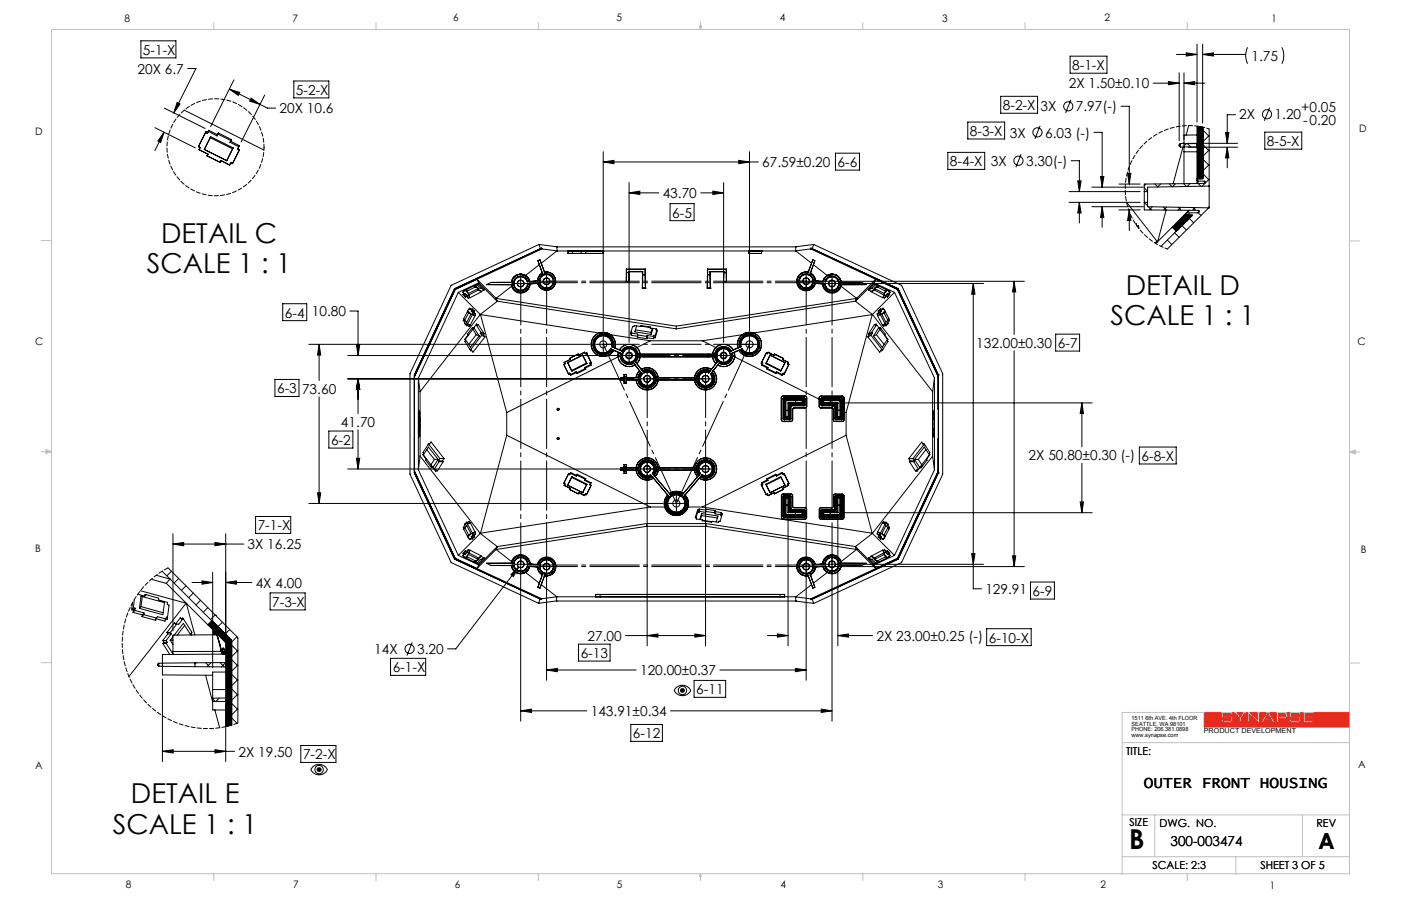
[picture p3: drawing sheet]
<svg xmlns="http://www.w3.org/2000/svg" width="432mm" height="279mm" viewBox="0 0 432 279" stroke-linecap="round" stroke-linejoin="round" font-family="sans-serif">
<defs><g id="words">
<g font-size="8.5">
<text x="49.7" y="74.9">DETAIL C</text>
<text x="45.3" y="84.3">SCALE 1 : 1</text>
<text x="347" y="90.8">DETAIL D</text>
<text x="342.3" y="100.3">SCALE 1 : 1</text>
<text x="40.4" y="247.6">DETAIL E</text>
<text x="34.8" y="257.1">SCALE 1 : 1</text>
<text x="348.1" y="261.9">B</text>
</g>
<text font-size="6.8" x="406.4" y="262">A</text>
<text font-size="4.9" x="352.5" y="243.1">OUTER FRONT HOUSING</text>
<g font-size="4.2">
<text x="44.1" y="16.9">5-1-X</text>
<text x="42.4" y="22.7">20X 6.7</text>
<text x="330.5" y="21.6">8-1-X</text>
<text x="385.7" y="18.7">1.75</text>
<text x="91.2" y="29.3">5-2-X</text>
<text x="329.4" y="27.2">2X 1.50±0.10</text>
<text x="86.1" y="34.9">20X 10.6</text>
<text x="309.1" y="34">8-2-X</text>
<text x="320.7" y="34.4">3X</text>
<text x="331.6" y="34.4">7.97(-)</text>
<text x="401.1" y="34.5">+0.05</text>
<text x="298.9" y="41.9">8-3-X</text>
<text x="382" y="36.8">2X</text>
<text x="392.8" y="36.8">1.20</text>
<text x="401.6" y="38.7">-0.20</text>
<text x="311.2" y="42.4">3X</text>
<text x="322.1" y="42.4">6.03 (-)</text>
<text x="390.5" y="45.1">8-5-X</text>
<text x="234.9" y="51.5">67.59±0.20</text>
<text x="258.2" y="51.5">6-6</text>
<text x="292.8" y="51.3">8-4-X</text>
<text x="305.4" y="51.2">3X</text>
<text x="316.2" y="51.2">3.30(-)</text>
<text x="204.3" y="61">43.70</text>
<text x="207.2" y="67.1">6-5</text>
<text x="87.8" y="97.9">6-4</text>
<text x="96.1" y="97.5">10.80</text>
<text x="300.9" y="107.2">132.00±0.30</text>
<text x="326" y="107.3">6-7</text>
<text x="85.4" y="121.3">6-3</text>
<text x="93.1" y="121.4">73.60</text>
<text x="105.1" y="131.6">41.70</text>
<text x="102" y="137.2">6-2</text>
<text x="317" y="141.9">2X 50.80±0.30 (-)</text>
<text x="351.8" y="142.1">6-8-X</text>
<text x="79.4" y="163.6">7-1-X</text>
<text x="76.3" y="169.4">3X 16.25</text>
<text x="78.8" y="181.2">4X 4.00</text>
<text x="303.7" y="183.2">129.91</text>
<text x="318.3" y="183.8">6-9</text>
<text x="83.9" y="187.2">7-3-X</text>
<text x="181.1" y="197.6">27.00</text>
<text x="270.1" y="197.6">2X 23.00±0.25 (-)</text>
<text x="115.4" y="201.7">14X</text>
<text x="128.6" y="201.7">3.20</text>
<text x="179" y="202.9">6-13</text>
<text x="304.8" y="198.2">6-10-X</text>
<text x="121" y="207.3">6-1-X</text>
<text x="197.3" y="208.2">120.00±0.37</text>
<text x="214.6" y="214.1">6-11</text>
<text x="182.1" y="220.8">143.91±0.34</text>
<text x="195.1" y="227.7">6-12</text>
<text x="73.5" y="233.3">2X 19.50</text>
<text x="93.4" y="234.2">7-2-X</text>
<text x="360.8" y="260.8">300-003474</text>
</g>
<g font-size="3.4">
<text x="347" y="232.9">TITLE:</text>
<text x="348.1" y="254.7">SIZE</text>
<text x="357.4" y="255">DWG. NO.</text>
<text x="405.7" y="255">REV</text>
<text x="355.2" y="268.1">SCALE: 2:3</text>
<text x="388.5" y="267.9">SHEET 3 OF 5</text>
</g>
<g font-size="3.2">
<text x="38.3" y="6.7">8</text>
<text x="90.2" y="6.7">7</text>
<text x="139.7" y="6.5">6</text>
<text x="190" y="6.5">5</text>
<text x="240.4" y="6.5">4</text>
<text x="290.4" y="6.7">3</text>
<text x="340.4" y="6.5">2</text>
<text x="391.9" y="6.7">1</text>
<text x="10.9" y="41.6">D</text>
<text x="418.9" y="40.7">D</text>
<text x="10.9" y="106.3">C</text>
<text x="418.4" y="106.4">C</text>
<text x="10.8" y="170.2">B</text>
<text x="419.4" y="170.6">B</text>
<text x="10.8" y="237.2">A</text>
<text x="418.6" y="236.8">A</text>
<text x="38.8" y="273.8">8</text>
<text x="90.4" y="273.8">7</text>
<text x="140.2" y="273.8">6</text>
<text x="190.1" y="273.9">5</text>
<text x="240.5" y="273.8">4</text>
<text x="289" y="273.9">3</text>
<text x="339.1" y="273.8">2</text>
<text x="391.4" y="274.1">1</text>
</g>
<text font-size="2.1" x="371" y="226.1">PRODUCT DEVELOPMENT</text>
<g font-size="1.8">
<text x="348.8" y="222.1">1511 6th AVE. 4th FLOOR</text>
<text x="348.8" y="223.8">SEATTLE, WA 98101</text>
<text x="348.8" y="225.6">PHONE: 206.381.0898</text>
<text x="348.8" y="227.3">www.synapse.com</text>
</g>
</g></defs>
<path d="M381.1 219.7h2.2l-1.1 1.3zM385.1 219.7h2.6v2.3zM390.8 220l.8 1.5h-1.7zM381.9 222.8v-1.4l-1.5-1.7h-.8l.2 .8h-.5v-.5h-2.3v.9h2l.7 .3v1.3l-.2 .2-2.2 .1-.6-.2-.2-.8h.5v.5h2.3v-.9l-2.5-.1-.3-.7 .2-.9h-5.5v4.5h44.7v-4.5h-11.1v.3h-2.6v.9h2.6v.4h-2.6v1h2.6v.5h-3.1M381.9 222.8h.1M381.9 222.8h.6v-1.4l1.5-1.7h.6v3.1M384.6 222.8h.6l-.1-2.5 2.8 2.5h.3v-3.1h2.2l-1.7 3.1h.6l.4-.8h2.1l.5 .8h.6l-1.7-3.1h2.2v3.1h.6v-1.3l2.5-.1 .2-.5-.2-1.2h1.2l-.2 .9 .3 .7 2.5 .1v.9h-2.3v-.5h-.5l.2 .8 .6 .2 2.2-.1 .2-.2v-1.3l-.7-.3h-2v-.9h2.3v.5h.5l-.2-.8h1.1v3.1M384.6 222.8h.1M394 220h2l.1 .9-2.1 .2zM401.7 222.8h.1" fill="none" stroke="#e62b1e" stroke-width=".31"/>
<g fill="none" stroke="#c0c0c0" stroke-width=".31">
<path d="M15.9 9.1h400v260.4h-400zM65.9 6.9v2.2M115.9 6.9v2.2M165.9 6.9v2.2M215.6 8h.6l-.3 1.1zM215.7 8l.2 1.1M215.9 6.9v2.2M216 8l-.1 1.1M265.9 6.9v2.2M315.9 6.9v2.2M365.9 6.9v2.2M12.7 74.2h3.2"/>
<path d="M415.9 74.3h3.2M12.7 139.3h3.2M14.2 139.1l1.7 .2M14.2 138.7l1.7 .6-1.7 .5zM15.9 139.3l-1.7 .3M415.9 139.4h3.2M415.9 139.4l1.8-.6v1.2zM415.9 139.4l1.8 .3M417.7 139.2l-1.8 .2M12.7 204.4h3.2M415.9 204.5h3.2M415.9 219.7h-70v49.9"/>
<path d="M345.9 229h70M345.9 251.3h70M355.9 251.3v12.9M401.4 251.3v12.9M65.9 269.5v2.1M115.9 269.5v2.1M165.9 269.5v2.1M215.9 269.5v2.1M215.9 269.5l.3 .8h-.6zM265.9 269.5v2.1M315.9 269.5v2.1M345.9 264.2h70"/>
<path d="M365.9 269.5v2.1M380.9 264.2v5.4"/>
</g>
<path d="M371.2 219.7v4.5h44.7v-4.5h-11.1v.3h-2.6v.9h2.6v.4h-2.6v1h2.6v.5h-3.1v-3.1h-1.1l.2 .8h-.5v-.5h-2.3v.9h2.2l.5 .2 .1 1.3-.5 .4h-2.3l-.3-.2-.2-.8h.5v.5h2.3v-.9l-2.6-.1-.2-.5 .2-1.1h-1.2l.2 1.4-.3 .4h-2.4v1.3h-.6v-3.1h-2.2l1.7 3.1h-.6l-.5-.8h-2.1l-.4 .8h-.6l1.7-3.1h-2.2v3.1h-.3l-2.7-2.5v2.5h-.6v-3.1h-.6l-1.5 1.7v1.4h-.6v-1.4l-1.5-1.7h-.8l.2 .8h-.5v-.5h-2.3v.9h2.2l.5 .2 .1 1.3-.5 .4h-2.3l-.4-.3-.1-.7h.5v.5h2.3v-.9l-2.6-.1-.2-.4 .2-1.2zM381.1 219.7l1.1 1.3 1.1-1.3zM385.1 219.7l2.6 2.3v-2.3zM390.8 220l-.9 1.5h1.7zM394 220v1.1l2.1-.1-.1-1z" fill-rule="evenodd" fill="#e62b1e"/>
<g fill="none" stroke="#000" stroke-width=".31">
<path d="M43.4 12.6h10.8v5.3h-10.8zM329.8 17.3h11.4v5.3h-11.4zM362.6 16.8h6.3M365.6 16.3l3.3 .5-3.3 .5zM368.9 13.6v24M370.7 16.8l3.3-.5v1zM370.7 13.6v24.4M370.7 16.8h13.2M384.5 14.6l-.6 2.3 .2 1.8 .4 .9M395.1 14.6l.6 2.3-.2 1.8-.4 .9M47.7 39.4l12.5 6.2M50.7 33.4l12.5 6.2"/>
<path d="M54.6 31.6l.9 .5-1.9 2.7zM56.8 34l24.5 12.2M57.9 21.1h2.5l-6.8 13.7M70.7 27.5l3.2 1-.5 .9zM70.7 27.5l11.7 5.8h2.5M72.1 24.6l-7.2 14.5M77.4 30.3l2.8 1.9-3.3-1zM81.6 29.4l-7.3 14.4M90.6 25h10.8v5.2h-10.8zM298.3 37.6h11.3v5.3h-11.3zM308.4 29.7h11.4v5.2h-11.4zM320.6 38.8l-1.7 4"/>
<path d="M330.1 30.8l-1.7 4M345.5 32.8h2.6v24M355.4 25.6h8M360.1 25.2l3.3 .4-3.3 .5zM363.4 22.5v20.9M364.9 25.6l3.3-.4v.9zM364.9 22.5v20.5M364.9 25.6h6.4M366.4 38.7l-.8 3M368.9 38.9v16.7M369 39h.1M369 39.4h.1"/>
<path d="M369 39.8h.1M369.1 39.2h.1M369.1 39.6h.1M369.2 39h.1M369.2 39.4h.1M369.2 39.8h.1M369.3 39.2h.1M369.3 39.6h.1M369.4 39h.1M369.4 39.4h.1M369.4 39.8h.1M369.5 39.2h.1"/>
<path d="M369.5 39.6h.1M369.6 39h.1M369.6 39.4h.1M369.6 39.8h.1M369.7 39.2h.1M369.7 39.6h.1M369.8 39.4h.1M369.8 39.8h.1M369.9 39.2h.1M369.9 39.6h.1M370 39.4h.1M370 39.8h.1"/>
<path d="M370.1 39.2h.1M370.1 39.6h.1M370.2 39.4h.1M370.2 39.8h.1M370.3 39.2h.1M370.3 39.6h.1M370.4 39.4h.1M370.4 39.8h.1M370.5 39.2h.1M370.5 39.6h.1M370.6 39.4h.1M370.6 39.8h.1"/>
<path d="M370.7 39.3v15.8h-1.8M372.7 39.8v17.6M380.8 35.4h-2.6v8.8M391.3 33.2l-1.6 4.1M50.6 40.8l-1.1 3.2-.9-.5zM50.6 40.8l-2.9 5.7M61.1 45.2l.6 .3M61.3 46.2l2.8 1.3M61.7 45.5h.1M61.7 45.5l-.4 .7M63 46.1l6.9 3.5M63 46.1h.1"/>
<path d="M63.3 41l-2.2 4.2M63.3 41l.6 .2M63.5 40.6l.5 .3M63.5 40.6l-2.4 4.6M63.5 40.6l-.2 .4M63.8 48l4 2.1M63.8 48h.1M64 40.9l-.1 .3M64.1 47.5l-.3 .5M64.2 40.5l-.3 .7M64.2 40.5l2.7 1.4M64.3 40.2l2.7 1.4"/>
<path d="M64.3 40.2l-.3 .7M64.3 40.2l-.1 .3M64.8 42.5l-1.8 3.6M64.8 42.5l6.9 3.4M64.9 42.2l7 3.4M64.9 42.2l-1.9 3.9M64.9 42.2l-.1 .3M67 41.6l-.1 .3M67.2 41.4l-.3 .5M67.2 41.4l4 2M67.3 41l4 2M67.3 41l-.3 .6"/>
<path d="M67.3 41l-.1 .4M68.1 49.5l-.3 .6M68.1 49.5l2.7 1.4M69.9 49.5v.1M70.8 50.9h.1M70.9 43.9l2.7 1.3M71.1 43.6l2.7 1.3M71.1 43.6l-.2 .3M71.1 50.2l-.3 .7M71.1 50.2l.5 .3M71.1 50.2h.1M71.2 43.4l-.3 .5"/>
<path d="M71.3 43l-.2 .6M71.3 43l-.1 .4M71.6 50.4v.1M71.7 45.9l-1.8 3.6M71.9 45.6l-2 4M71.9 45.6l-.2 .3M73.2 45.9l.6 .3M73.6 45.2l-.4 .7M73.8 44.9l-.6 1M73.8 44.9l-.2 .3M73.8 46.2h.1M73.8 46.2l-2.2 4.3"/>
<path d="M185.9 50l3.3-.5v1zM185.9 46.8v55.3M185.9 50h47.8M193.9 59.5l3.3-.6v1.1zM193.9 56.3v49.3M193.9 59.5h9.2M216 59.5h7M219.7 58.9l3.3 .6-3.3 .5zM223 56.3v49.3M227.7 49.5l3.3 .5-3.3 .5zM231 46.8v55.3M257.5 47.2h7.4v5.3h-7.4z"/>
<path d="M292.1 47h11.4v5.2h-11.4zM314.7 47.6l-1.6 4M329.5 59.1h21.9M330.1 49.6h2.6v9.5M332.2 55.8h1l-.5 3.3zM336.5 57.7h15.9M337.1 40.8h2.6v16.9M339.2 54.4h1l-.5 3.3zM344.9 56.8h6.5M347.5 53.4h1l-.4 3.4zM352.7 58l1 .9M352.7 59.1v3.3"/>
<path d="M352.7 59.1h1M353.2 56.8l-.5 .5M353.7 59.1v3.3M356 56.7l.9 1M357.7 56.7l-.9 1M360.4 56.7l.9 .9M362.3 56.7l-.9 .9M363.8 44.2l-.4 .4 .1 .6 .3 .1M363.8 44.2v1.1M363.8 45.3l1.1 .1M364.6 45.4l-3 11.3M364.8 56.7l.9 .8"/>
<path d="M364.9 45.3v1.5M364.9 44.1l-1.1 .1M364.9 44.3v1M364.9 46.8v9.9M364.9 45.3h4M364.9 46.8h4M365.7 44.3l-.8 .7M365.9 44.3l1.1 1M366.2 45.4h15.2M366.2 44.2h15.2M366.8 56.6l-.9 .9M368.9 55.6l.3 .2"/>
<path d="M368.9 55.6l.1 1M368.9 41.6l-4 .1v2.6M368.9 44.3h-4M369 40.2h.1M369 40.6h.1M369 41h.1M369 41.4h.1M369 41.8h.1M369 42.2h.1M369 42.6h.1M369 43h.1M369 43.4h.1"/>
<path d="M369 43.8h.1M369 44.2h.1M369 44.6h.1M369 45h.1M369 45.4h.1M369 45.8h.1M369 46.2h.1M369 46.6h.1M369 47h.1M369 47.3h.1M369 47.8h.1M369 48.2h.1"/>
<path d="M369 48.5h.1M369 48.9h.1M369 49.4h.1M369 49.7h.1M369 50.1h.1M369 50.5h.1M369 50.9h.1M369 51.3h.1M369 51.7h.1M369 52.1h.1M369 52.5h.1M369 52.9h.1"/>
<path d="M369 53.3h.1M369 53.7h.1M369 54.1h.1M369 54.5h.1M369 54.9h.1M369.1 40h.1M369.1 40.4h.1M369.1 40.8h.1M369.1 41.2h.1M369.1 41.6h.1M369.1 42h.1M369.1 42.4h.1"/>
<path d="M369.1 42.8h.1M369.1 43.2h.1M369.1 43.6h.1M369.1 44h.1M369.1 44.4h.1M369.1 44.8h.1M369.1 45.2h.1M369.1 45.6h.1M369.1 46h.1M369.1 46.4h.1M369.1 46.8h.1M369.1 47.2h.1"/>
<path d="M369.1 47.6h.1M369.1 47.9h.1M369.1 48.4h.1M369.1 48.8h.1M369.1 49.1h.1M369.1 49.5h.1M369.1 50h.1M369.1 50.3h.1M369.1 50.7h.1M369.1 51.1h.1M369.1 51.5h.1M369.1 51.9h.1"/>
<path d="M369.1 52.3h.1M369.1 52.7h.1M369.1 53.1h.1M369.1 53.5h.1M369.1 53.9h.1M369.1 54.3h.1M369.1 54.7h.1M369.1 55.1h.1M369.2 40.2h.1M369.2 40.6h.1M369.2 41h.1M369.2 41.4h.1"/>
<path d="M369.2 41.8h.1M369.2 42.2h.1M369.2 42.6h.1M369.2 43h.1M369.2 43.4h.1M369.2 43.8h.1M369.2 44.2h.1M369.2 44.6h.1M369.2 45h.1M369.2 45.4h.1M369.2 45.8h.1M369.2 46.2h.1"/>
<path d="M369.2 46.6h.1M369.2 47h.1M369.2 47.3h.1M369.2 47.8h.1M369.2 48.2h.1M369.2 48.5h.1M369.2 48.9h.1M369.2 49.4h.1M369.2 49.7h.1M369.2 50.1h.1M369.2 50.5h.1M369.2 50.9h.1"/>
<path d="M369.2 51.3h.1M369.2 51.7h.1M369.2 52.1h.1M369.2 52.5h.1M369.2 52.9h.1M369.2 53.3h.1M369.2 53.7h.1M369.2 54.1h.1M369.2 54.5h.1M369.2 54.9h.1M369.2 55.8v.8M369.2 55.8l2 .1"/>
<path d="M369.3 56.6l.8 .8M369.3 40h.1M369.3 40.4h.1M369.3 40.8h.1M369.3 41.2h.1M369.3 41.6h.1M369.3 42h.1M369.3 42.4h.1M369.3 42.8h.1M369.3 43.2h.1M369.3 43.6h.1M369.3 44h.1"/>
<path d="M369.3 44.4h.1M369.3 44.8h.1M369.3 45.2h.1M369.3 45.6h.1M369.3 46h.1M369.3 46.4h.1M369.3 46.8h.1M369.3 47.2h.1M369.3 47.6h.1M369.3 47.9h.1M369.3 48.4h.1M369.3 48.8h.1"/>
<path d="M369.3 49.1h.1M369.3 49.5h.1M369.3 50h.1M369.3 50.3h.1M369.3 50.7h.1M369.3 51.1h.1M369.3 51.5h.1M369.3 51.9h.1M369.3 52.3h.1M369.3 52.7h.1M369.3 53.1h.1M369.3 53.5h.1"/>
<path d="M369.3 53.9h.1M369.3 54.3h.1M369.3 54.7h.1M369.3 55.1h.1M369.4 40.2h.1M369.4 40.6h.1M369.4 41h.1M369.4 41.4h.1M369.4 41.8h.1M369.4 42.2h.1M369.4 42.6h.1M369.4 43h.1"/>
<path d="M369.4 43.4h.1M369.4 43.8h.1M369.4 44.2h.1M369.4 44.6h.1M369.4 45h.1M369.4 45.4h.1M369.4 45.8h.1M369.4 46.2h.1M369.4 46.6h.1M369.4 47h.1M369.4 47.3h.1M369.4 47.8h.1"/>
<path d="M369.4 48.2h.1M369.4 48.5h.1M369.4 48.9h.1M369.4 49.4h.1M369.4 49.7h.1M369.4 50.1h.1M369.4 50.5h.1M369.4 50.9h.1M369.4 51.3h.1M369.4 51.7h.1M369.4 52.1h.1M369.4 52.5h.1"/>
<path d="M369.4 52.9h.1M369.4 53.3h.1M369.4 53.7h.1M369.4 54.1h.1M369.4 54.5h.1M369.4 54.9h.1M369.5 40h.1M369.5 40.4h.1M369.5 40.8h.1M369.5 41.2h.1M369.5 41.6h.1M369.5 42h.1"/>
<path d="M369.5 42.4h.1M369.5 42.8h.1M369.5 43.2h.1M369.5 43.6h.1M369.5 44h.1M369.5 44.4h.1M369.5 44.8h.1M369.5 45.2h.1M369.5 45.6h.1M369.5 46h.1M369.5 46.4h.1M369.5 46.8h.1"/>
<path d="M369.5 47.2h.1M369.5 47.6h.1M369.5 47.9h.1M369.5 48.4h.1M369.5 48.8h.1M369.5 49.1h.1M369.5 49.5h.1M369.5 50h.1M369.5 50.3h.1M369.5 50.7h.1M369.5 51.1h.1M369.5 51.5h.1"/>
<path d="M369.5 51.9h.1M369.5 52.3h.1M369.5 52.7h.1M369.5 53.1h.1M369.5 53.5h.1M369.5 53.9h.1M369.5 54.3h.1M369.5 54.7h.1M369.5 55.1h.1M369.6 40.2h.1M369.6 40.6h.1M369.6 41h.1"/>
<path d="M369.6 41.4h.1M369.6 41.8h.1M369.6 42.2h.1M369.6 42.6h.1M369.6 43h.1M369.6 43.4h.1M369.6 43.8h.1M369.6 44.2h.1M369.6 44.6h.1M369.6 45h.1M369.6 45.4h.1M369.6 45.8h.1"/>
<path d="M369.6 46.2h.1M369.6 46.6h.1M369.6 47h.1M369.6 47.3h.1M369.6 47.8h.1M369.6 48.2h.1M369.6 48.5h.1M369.6 48.9h.1M369.6 49.4h.1M369.6 49.7h.1M369.6 50.1h.1M369.6 50.5h.1"/>
<path d="M369.6 50.9h.1M369.6 51.3h.1M369.6 51.7h.1M369.6 52.1h.1M369.6 52.5h.1M369.6 52.9h.1M369.6 53.3h.1M369.6 53.7h.1M369.6 54.1h.1M369.6 54.5h.1M369.6 54.9h.1M369.7 40h.1"/>
<path d="M369.7 40.4h.1M369.7 40.8h.1M369.7 41.2h.1M369.7 41.6h.1M369.7 42h.1M369.7 42.4h.1M369.7 42.8h.1M369.7 43.2h.1M369.7 43.6h.1M369.7 44h.1M369.7 44.4h.1M369.7 44.8h.1"/>
<path d="M369.7 45.2h.1M369.7 45.6h.1M369.7 46h.1M369.7 46.4h.1M369.7 46.8h.1M369.7 47.2h.1M369.7 47.6h.1M369.7 47.9h.1M369.7 48.4h.1M369.7 48.8h.1M369.7 49.1h.1M369.7 49.5h.1"/>
<path d="M369.7 50h.1M369.7 50.3h.1M369.7 50.7h.1M369.7 51.1h.1M369.7 51.5h.1M369.7 51.9h.1M369.7 52.3h.1M369.7 52.7h.1M369.7 53.1h.1M369.7 53.5h.1M369.7 53.9h.1M369.7 54.3h.1"/>
<path d="M369.7 54.7h.1M369.7 55.1h.1M369.8 40.2h.1M369.8 40.6h.1M369.8 41h.1M369.8 41.4h.1M369.8 41.8h.1M369.8 42.2h.1M369.8 42.6h.1M369.8 43h.1M369.8 43.4h.1M369.8 43.8h.1"/>
<path d="M369.8 44.2h.1M369.8 44.6h.1M369.8 45h.1M369.8 45.4h.1M369.8 45.8h.1M369.8 46.2h.1M369.8 46.6h.1M369.8 47h.1M369.8 47.3h.1M369.8 47.8h.1M369.8 48.2h.1M369.8 48.5h.1"/>
<path d="M369.8 48.9h.1M369.8 49.4h.1M369.8 49.7h.1M369.8 50.1h.1M369.8 50.5h.1M369.8 50.9h.1M369.8 51.3h.1M369.8 51.7h.1M369.8 52.1h.1M369.8 52.5h.1M369.8 52.9h.1M369.8 53.3h.1"/>
<path d="M369.8 53.7h.1M369.8 54.1h.1M369.8 54.5h.1M369.8 54.9h.1M369.9 40h.1M369.9 40.4h.1M369.9 40.8h.1M369.9 41.2h.1M369.9 41.6h.1M369.9 42h.1M369.9 42.4h.1M369.9 42.8h.1"/>
<path d="M369.9 43.2h.1M369.9 43.6h.1M369.9 44h.1M369.9 44.4h.1M369.9 44.8h.1M369.9 45.2h.1M369.9 45.6h.1M369.9 46h.1M369.9 46.4h.1M369.9 46.8h.1M369.9 47.2h.1M369.9 47.6h.1"/>
<path d="M369.9 47.9h.1M369.9 48.4h.1M369.9 48.8h.1M369.9 49.1h.1M369.9 49.5h.1M369.9 50h.1M369.9 50.3h.1M369.9 50.7h.1M369.9 51.1h.1M369.9 51.5h.1M369.9 51.9h.1M369.9 52.3h.1"/>
<path d="M369.9 52.7h.1M369.9 53.1h.1M369.9 53.5h.1M369.9 53.9h.1M369.9 54.3h.1M369.9 54.7h.1M369.9 55.1h.1M370 40.2h.1M370 40.6h.1M370 41h.1M370 41.4h.1M370 41.8h.1"/>
<path d="M370 42.2h.1M370 42.6h.1M370 43h.1M370 43.4h.1M370 43.8h.1M370 44.2h.1M370 44.6h.1M370 45h.1M370 45.4h.1M370 45.8h.1M370 46.2h.1M370 46.6h.1"/>
<path d="M370 47h.1M370 47.3h.1M370 47.8h.1M370 48.2h.1M370 48.5h.1M370 48.9h.1M370 49.4h.1M370 49.7h.1M370 50.1h.1M370 50.5h.1M370 50.9h.1M370 51.3h.1"/>
<path d="M370 51.7h.1M370 52.1h.1M370 52.5h.1M370 52.9h.1M370 53.3h.1M370 53.7h.1M370 54.1h.1M370 54.5h.1M370 54.9h.1M370.1 40h.1M370.1 40.4h.1M370.1 40.8h.1"/>
<path d="M370.1 41.2h.1M370.1 41.6h.1M370.1 42h.1M370.1 42.4h.1M370.1 42.8h.1M370.1 43.2h.1M370.1 43.6h.1M370.1 44h.1M370.1 44.4h.1M370.1 44.8h.1M370.1 45.2h.1M370.1 45.6h.1"/>
<path d="M370.1 46h.1M370.1 46.4h.1M370.1 46.8h.1M370.1 47.2h.1M370.1 47.6h.1M370.1 47.9h.1M370.1 48.4h.1M370.1 48.8h.1M370.1 49.1h.1M370.1 49.5h.1M370.1 50h.1M370.1 50.3h.1"/>
<path d="M370.1 50.7h.1M370.1 51.1h.1M370.1 51.5h.1M370.1 51.9h.1M370.1 52.3h.1M370.1 52.7h.1M370.1 53.1h.1M370.1 53.5h.1M370.1 53.9h.1M370.1 54.3h.1M370.1 54.7h.1M370.1 55.1h.1"/>
<path d="M370.2 40.2h.1M370.2 40.6h.1M370.2 41h.1M370.2 41.4h.1M370.2 41.8h.1M370.2 42.2h.1M370.2 42.6h.1M370.2 43h.1M370.2 43.4h.1M370.2 43.8h.1M370.2 44.2h.1M370.2 44.6h.1"/>
<path d="M370.2 45h.1M370.2 45.4h.1M370.2 45.8h.1M370.2 46.2h.1M370.2 46.6h.1M370.2 47h.1M370.2 47.3h.1M370.2 47.8h.1M370.2 48.2h.1M370.2 48.5h.1M370.2 48.9h.1M370.2 49.4h.1"/>
<path d="M370.2 49.7h.1M370.2 50.1h.1M370.2 50.5h.1M370.2 50.9h.1M370.2 51.3h.1M370.2 51.7h.1M370.2 52.1h.1M370.2 52.5h.1M370.2 52.9h.1M370.2 53.3h.1M370.2 53.7h.1M370.2 54.1h.1"/>
<path d="M370.2 54.5h.1M370.2 54.9h.1M370.3 40h.1M370.3 40.4h.1M370.3 40.8h.1M370.3 41.2h.1M370.3 41.6h.1M370.3 42h.1M370.3 42.4h.1M370.3 42.8h.1M370.3 43.2h.1M370.3 43.6h.1"/>
<path d="M370.3 44h.1M370.3 44.4h.1M370.3 44.8h.1M370.3 45.2h.1M370.3 45.6h.1M370.3 46h.1M370.3 46.4h.1M370.3 46.8h.1M370.3 47.2h.1M370.3 47.6h.1M370.3 47.9h.1M370.3 48.4h.1"/>
<path d="M370.3 48.8h.1M370.3 49.1h.1M370.3 49.5h.1M370.3 50h.1M370.3 50.3h.1M370.3 50.7h.1M370.3 51.1h.1M370.3 51.5h.1M370.3 51.9h.1M370.3 52.3h.1M370.3 52.7h.1M370.3 53.1h.1"/>
<path d="M370.3 53.5h.1M370.3 53.9h.1M370.3 54.3h.1M370.3 54.7h.1M370.3 55.1h.1M370.4 40.2h.1M370.4 40.6h.1M370.4 41h.1M370.4 41.4h.1M370.4 41.8h.1M370.4 42.2h.1M370.4 42.6h.1"/>
<path d="M370.4 43h.1M370.4 43.4h.1M370.4 43.8h.1M370.4 44.2h.1M370.4 44.6h.1M370.4 45h.1M370.4 45.4h.1M370.4 45.8h.1M370.4 46.2h.1M370.4 46.6h.1M370.4 47h.1M370.4 47.3h.1"/>
<path d="M370.4 47.8h.1M370.4 48.2h.1M370.4 48.5h.1M370.4 48.9h.1M370.4 49.4h.1M370.4 49.7h.1M370.4 50.1h.1M370.4 50.5h.1M370.4 50.9h.1M370.4 51.3h.1M370.4 51.7h.1M370.4 52.1h.1"/>
<path d="M370.4 52.5h.1M370.4 52.9h.1M370.4 53.3h.1M370.4 53.7h.1M370.4 54.1h.1M370.4 54.5h.1M370.4 54.9h.1M370.5 40h.1M370.5 40.4h.1M370.5 40.8h.1M370.5 41.2h.1M370.5 41.6h.1"/>
<path d="M370.5 42h.1M370.5 42.4h.1M370.5 42.8h.1M370.5 43.2h.1M370.5 43.6h.1M370.5 44h.1M370.5 44.4h.1M370.5 44.8h.1M370.5 45.2h.1M370.5 45.6h.1M370.5 46h.1M370.5 46.4h.1"/>
<path d="M370.5 46.8h.1M370.5 47.2h.1M370.5 47.6h.1M370.5 47.9h.1M370.5 48.4h.1M370.5 48.8h.1M370.5 49.1h.1M370.5 49.5h.1M370.5 50h.1M370.5 50.3h.1M370.5 50.7h.1M370.5 51.1h.1"/>
<path d="M370.5 51.5h.1M370.5 51.9h.1M370.5 52.3h.1M370.5 52.7h.1M370.5 53.1h.1M370.5 53.5h.1M370.5 53.9h.1M370.5 54.3h.1M370.5 54.7h.1M370.5 55.1h.1M370.6 40.2h.1M370.6 40.6h.1"/>
<path d="M370.6 41h.1M370.6 41.4h.1M370.6 41.8h.1M370.6 42.2h.1M370.6 42.6h.1M370.6 43h.1M370.6 43.4h.1M370.6 43.8h.1M370.6 44.2h.1M370.6 44.6h.1M370.6 45h.1M370.6 45.4h.1"/>
<path d="M370.6 45.8h.1M370.6 46.2h.1M370.6 46.6h.1M370.6 47h.1M370.6 47.3h.1M370.6 47.8h.1M370.6 48.2h.1M370.6 48.5h.1M370.6 48.9h.1M370.6 49.4h.1M370.6 49.7h.1M370.6 50.1h.1"/>
<path d="M370.6 50.5h.1M370.6 50.9h.1M370.6 51.3h.1M370.6 51.7h.1M370.6 52.1h.1M370.6 52.5h.1M370.6 52.9h.1M370.6 53.3h.1M370.6 53.7h.1M370.6 54.1h.1M370.6 54.5h.1M370.6 54.9h.1"/>
<path d="M370.7 53.5l2 2M370.7 49l2 2M370.7 44.5l2 2M370.7 40l2 2.1M371.2 55.9a.36 .36 0 0 1 .3 .3 .36 .36 0 0 1-.3 .4M371.2 55.9v.7M371.2 56.6l-18.5 .2v2.3M372.7 41.8l-2 2M372.7 46.2l-2 2.1M372.7 50.7l-2 2M372.7 55.2l-2.2 2.2M372.7 57.4l-.2 6.7"/>
<path d="M372.7 57.4l-19 .3v1.4M377.7 40.9h1l-.5 3.3zM378.2 45.4l.5 3.3h-1zM378.2 45.4v6.4M389.8 40.7h11.4v5.3h-11.4zM166.1 75.4l-27.1 12.7-12.6 27.1v31.1l12.6 27.1 27 12.7M166.1 75.4l5.5 .7M166.1 75.4l.5 1.3M166.6 76.7l-26.5 12.3M167 76.5v.3M167 76.5l-.4 .2M167 76.5l-26.9 12.5"/>
<path d="M167 76.8l4.7 .6M167 76.8l-26.7 12.5M171.6 76.1h73.7M171.6 76.1l.1 1.3M171.7 77.4h.1M171.7 77.4l-4.9 3.8M171.7 77.4h73.5M175.1 78.2h10.7M175.1 77.4v.8M175.1 78.1v-.7l1.4 .1v.6M175.1 78.1h10.7M175.1 78.1v.1"/>
<path d="M180.5 78.1h.1M180.5 77.4h.1M180.5 77.4l-1.4 .1v.6M180.5 77.4v.7M185.8 77.4h.1M185.8 78.1v.1M185.8 77.4v.7M185.8 77.4v.8M206.5 62.8h7.4v5.3h-7.4zM230.7 77.4h.1M230.7 78.1h4M230.7 77.4v.8h4v-.8"/>
<path d="M234.7 77.4h.1M245.3 76.1h.1M245.3 77.4h-.1M245.3 77.4l4.8 3.8M245.3 76.1l-.1 1.3M249.9 76.8l26.7 12.5M249.9 76.8l-4.6 .6M249.9 76.5l26.9 12.5 12.4 26.6M249.9 76.5v.3M250.8 75.4l27.1 12.7 12.6 27.1v31.1l-12.6 27.1-27.1 12.7M250.8 75.4l-5.5 .7M250.8 75.4l-.5 1.3-.4-.2"/>
<path d="M329.5 62.4h21.9M332.7 62.4l.5 3.3h-1zM332.7 62.4v6.4M336.5 63.7h15.9M339.7 63.7l.5 3.4h-1zM339.7 63.7v6.4M344.9 64.7h6.5M347.2 62.3l9.5 12.3-.9 .2M348.1 64.7v6.4M348.1 64.7l.4 3.3h-1zM350 69.1l.2-.1 .1 .6M350.4 69.7l.5-.1 .1 .9"/>
<path d="M351 70.3h-.1M352.7 62.4l1 1.1M352.7 62.4v2.3l16.7 .2 .2 .4-.4 .3M352.7 62.4h1M353.7 62.4v1.3l18.8 .4M354 63.8l1 .9M355.1 63.8l-.9 .9M358.6 63.9l.9 .9M359.4 64.8l-2.6 9.7M359.6 63.9l-1 .9M359.8 74l1.4 1.5M361.3 70.1l1.2 1.2"/>
<path d="M361.3 70.1l-5.1 5M361.5 70h.1M361.6 69.8h.1M361.6 70.2h.1M361.7 70h.1M361.7 70.4h.1M361.8 69.8h.1M361.8 70.2h.1M361.9 69.6h.1M361.9 70h.1M361.9 70.4h.1M361.9 69.4h.1"/>
<path d="M361.9 69.8h.1M361.9 70.2h.1M361.9 70.6h.1M362 71.8l1.4 1.4M362.1 69.6h.1M362.1 70h.1M362.1 70.4h.1M362.1 70.8h.1M362.2 69.4h.1M362.2 69.8h.1M362.2 70.2h.1M362.2 70.6h.1"/>
<path d="M362.3 69.2h.1M362.3 69.6h.1M362.3 70h.1M362.3 70.4h.1M362.3 70.8h.1M362.4 69h.1M362.4 69.4h.1M362.4 69.8h.1M362.4 70.2h.1M362.4 70.6h.1M362.4 71h.1M362.5 69.2h.1"/>
<path d="M362.5 69.6h.1M362.5 70h.1M362.5 70.4h.1M362.5 70.8h.1M362.5 71.2h.1M362.5 69h.1M362.5 69.4h.1M362.5 69.8h.1M362.5 70.2h.1M362.5 70.6h.1M362.5 71h.1M362.7 68.8h.1"/>
<path d="M362.7 69.2h.1M362.7 69.6h.1M362.7 70h.1M362.7 70.4h.1M362.7 70.8h.1M362.8 68.6h.1M362.8 69h.1M362.8 69.4h.1M362.8 69.8h.1M362.8 70.2h.1M362.8 70.6h.1M362.8 71h.1"/>
<path d="M362.9 68.8h.1M362.9 69.2h.1M362.9 69.6h.1M362.9 70h.1M362.9 70.4h.1M362.9 70.8h.1M363 68.6h.1M363 69h.1M363 69.4h.1M363 69.8h.1M363 70.2h.1M363 70.6h.1"/>
<path d="M363 68.4h.1M363 68.8h.1M363 69.2h.1M363 69.6h.1M363 70h.1M363 70.4h.1M363.1 68.2h.1M363.1 68.6h.1M363.1 69h.1M363.1 69.4h.1M363.1 69.8h.1M363.1 70.2h.1"/>
<path d="M363.1 70.6h.1M363.1 63.9l.9 .9M363.3 68.4h.1M363.3 68.8h.1M363.3 69.2h.1M363.3 69.6h.1M363.3 70h.1M363.3 70.4h.1M363.4 68.2h.1M363.4 68.6h.1M363.4 69h.1M363.4 69.4h.1"/>
<path d="M363.4 69.8h.1M363.4 70.2h.1M363.5 68h.1M363.5 68.4h.1M363.5 68.8h.1M363.5 69.2h.1M363.5 69.6h.1M363.5 70h.1M363.5 67.8h.1M363.5 68.2h.1M363.5 68.6h.1M363.5 69h.1"/>
<path d="M363.5 69.4h.1M363.5 69.8h.1M363.5 70.2h.1M363.6 68h.1M363.6 68.4h.1M363.6 68.8h.1M363.6 69.2h.1M363.6 69.6h.1M363.6 70h.1M363.7 67.8h.1M363.7 68.2h.1M363.7 68.6h.1"/>
<path d="M363.7 69h.1M363.7 69.4h.1M363.7 69.8h.1M363.9 67.6h.1M363.9 68h.1M363.9 68.4h.1M363.9 68.8h.1M363.9 69.2h.1M363.9 69.6h.1M364 67.4h.1M364 67.8h.1M364 68.2h.1"/>
<path d="M364 68.6h.1M364 69h.1M364 69.4h.1M364 69.8h.1M364 63.9l-.9 .9M364.1 67.6h.1M364.1 68h.1M364.1 68.4h.1M364.1 68.8h.1M364.1 69.2h.1M364.1 69.6h.1M364.1 67.4h.1"/>
<path d="M364.1 67.8h.1M364.1 68.2h.1M364.1 68.6h.1M364.1 69h.1M364.1 69.4h.1M364.2 67.2h.1M364.2 67.6h.1M364.2 68h.1M364.2 68.4h.1M364.2 68.8h.1M364.2 69.2h.1M364.2 69.5l1.5 1.4"/>
<path d="M364.3 67h.1M364.3 67.4h.1M364.3 67.8h.1M364.3 68.2h.1M364.3 68.6h.1M364.3 69h.1M364.3 69.4h.1M364.5 67.2h.1M364.5 67.6h.1M364.5 68h.1M364.5 68.4h.1M364.5 68.8h.1"/>
<path d="M364.5 69.2h.1M364.6 67h.1M364.6 67.4h.1M364.6 67.8h.1M364.6 68.2h.1M364.6 68.6h.1M364.6 69h.1M364.6 66.8h.1M364.6 67.2h.1M364.6 67.6h.1M364.6 68h.1M364.6 68.4h.1"/>
<path d="M364.6 68.8h.1M364.7 66.6h.1M364.7 67h.1M364.7 67.4h.1M364.7 67.8h.1M364.7 68.2h.1M364.7 68.6h.1M364.7 69h.1M364.8 66.8h.1M364.8 67.2h.1M364.8 67.6h.1M364.8 68h.1"/>
<path d="M364.8 68.4h.1M364.8 68.8h.1M364.9 66.6h.1M364.9 67h.1M364.9 67.4h.1M364.9 67.8h.1M364.9 68.2h.1M364.9 68.6h.1M365 66.3l2.5 .1-9.7 9.6M365 66.3l-3.7 3.8M365.1 66.4h.1M365.1 66.8h.1"/>
<path d="M365.1 67.2h.1M365.1 67.6h.1M365.1 68h.1M365.1 68.4h.1M365.1 66.6h.1M365.1 67h.1M365.1 67.4h.1M365.1 67.8h.1M365.1 68.2h.1M365.1 68.6h.1M365.2 66.4h.1M365.2 66.8h.1"/>
<path d="M365.2 67.2h.1M365.2 67.6h.1M365.2 68h.1M365.2 68.4h.1M365.3 66l.2 .3M365.3 66.6h.1M365.3 67h.1M365.3 67.4h.1M365.3 67.8h.1M365.3 68.2h.1M365.4 66.4h.1M365.4 66.8h.1"/>
<path d="M365.4 67.2h.1M365.4 67.6h.1M365.4 68h.1M365.5 66.6h.1M365.5 67h.1M365.5 67.4h.1M365.5 67.8h.1M365.5 68.2h.1M365.6 65.8l-.6 .5M365.7 66.4h.1M365.7 66.8h.1M365.7 67.2h.1"/>
<path d="M365.7 67.6h.1M365.7 68h.1M365.7 66.6h.1M365.7 67h.1M365.7 67.4h.1M365.7 67.8h.1M365.8 65.7l-.2 .1M365.8 66.4h.1M365.8 66.8h.1M365.8 67.2h.1M365.8 67.6h.1M365.9 66.6h.1"/>
<path d="M365.9 67h.1M365.9 67.4h.1M365.9 67.8h.1M366 66.4h.1M366 66.8h.1M366 67.2h.1M366 67.6h.1M366.1 66.6h.1M366.1 67h.1M366.1 67.4h.1M366.2 66.4h.1M366.2 66.8h.1"/>
<path d="M366.2 67.2h.1M366.3 66.6h.1M366.3 67h.1M366.3 67.4h.1M366.4 66.4h.1M366.4 66.8h.1M366.4 67.2h.1M366.5 64.8l-.9 1M366.5 67.3l1.4 1.4M366.5 66.6h.1M366.5 67h.1M366.6 66.4h.1"/>
<path d="M366.6 66.8h.1M366.6 64.8l-.8 .9M366.7 66.6h.1M366.7 67h.1M366.7 65.7l-.6 .6M366.8 66.4h.1M366.8 66.8h.1M366.9 66.6h.1M367 66.4h.1M367.1 66.6h.1M367.2 66.4h.1M367.7 64l.8 .9"/>
<path d="M368.4 64l-.8 .8M369.2 65.6l-3.4 .1M369.3 65.6l.9 .9M369.6 65.2l-.4 .4M372.3 64.1l.1 .1M372.5 64.1h.1M372.5 64.1l-12.7 12.7M87.1 93.7h7.4v5.2h-7.4zM107.8 95.9h2.5v13.7M140.1 89l-12.4 26.6M140.3 89.3l-12.6 26.9v10M140.3 89.3h.1"/>
<path d="M141.3 90.2l-12.4 26.4M141.3 90.2l6.7 6.8M142.7 90l.3 .7M142.9 89.8v.1M142.9 89.9l-.4 .2 .5 .6M143 90.7l.1 .1M143 90.7l-.3 .1 .7 .8M143.1 90.8l.3 .8M143.2 99.8l.9 .4M143.4 89.5l1 1M143.4 90.6l.5 .5M143.4 90.6l-.3 .2"/>
<path d="M143.4 90.6l.4 .8M143.7 89.4l.3 .4M143.8 91.4l-.4 .2M143.8 91.4l.5 .5M143.9 91.1l.4 .8M144 89.8l.4 .7M144 96.2l.4 .3M144.2 95.9l1 1M144.4 90.9l.1 .1M144.4 90.9l-.5 .2M144.4 90.9l.3 .8M144.4 96.5l-1.1 2.2"/>
<path d="M144.4 96.5l.8 .4M144.5 91l.4 .8M144.7 95.2l.6 .3M144.7 91.7l.2 .1M144.7 91.7l-.4 .2M145.2 96.9l-1.3 2.5-.9-.9M145.2 95.9l.5 .5M145.2 95.9l.8 .4M145.3 95.5l-.5-.5-.4 .4-1.5 2.9-.1 .6 .5 .5-.2 .3 .8 .8 .2-.3M145.3 95.5l.2-.3 .8 .8M145.3 95.5l.1 .1M145.4 95.6l-.2 .3"/>
<path d="M145.4 95.6l.9 .4M145.5 96.9l.1 .1M145.5 96.9l.8 .4M145.6 97l-1.5 2.9M145.6 97l.8 .4M145.7 96.4l-.2 .5M145.7 96.4l.9 .4M146 96.3l.6 .5M146.1 88.1l.4 .4M146.3 96l-.3 .3M146.3 97.3l.1 .1M146.4 88l.1 .1"/>
<path d="M146.4 97.4l-1.6 2.8M146.5 88.5l1 .4M146.5 88.5l-2.5 1.3M146.5 88.1l-3.6 1.8M146.5 88.1l.9-.5 1.8 1.8M146.5 88.1l1 .8M146.6 96.8l-.3 .5M147 86.1l-6.7 3.3M147 86.1l.6 1.1M147 86.1l5.9 5.9M147 87.8l1.2 1.1M147.3 89.4l.1 .1"/>
<path d="M147.3 89.4l1 .5M147.4 89.5l-2.9 1.5M147.4 89.5l1 .5M147.5 88.9l-3.1 1.6M147.6 87.2l-6.3 3M147.6 87.2l5.6 5.7M148 97l-18.5 23.8M148 97h.1M148.1 97l8.1 30.2M148.1 97l52.3 8.1M148.2 88.9l1 .5M148.2 88.9l-.9 .5"/>
<path d="M148.3 89.9l.1 .1M148.4 90l-3.5 1.8M149.2 89.4l-.9 .5M149.9 87.8h7.8M149.9 87.8h8.5M151.3 87.1l-1.4 .7M151.3 87.1h7.1M152.9 92h.1M152.9 92l55.6 8.6M152.9 92l.3 .9M153.2 92.9l-5.2 4.1M153.3 92.9h-.1"/>
<path d="M153.3 92.9l55.2 8.5M157.6 87h.1M157.6 87l-6.3 .1M157.7 88.3h.1M157.7 88.3l-4.8 3.7M157.7 87h.5M157.7 87.8l.1 .5M157.7 87.8h.1M157.8 87.8h.5M158.2 87h.2M158.3 87.8h.1M158.4 87v.1"/>
<path d="M158.4 87.8h.1M158.8 87.4h3.4M160.5 85.7v3.4M161 85.3a2.19 2.19 0 0 0-2.6 1.7M161 85.3a2.28 2.28 0 0 1 1.6 1.5M161 85.2a2.28 2.28 0 0 0-2.8 1.8M161 85.2h.1M161 85.2v.1M161 85.2l1.1 .6 .6 1M161.5 84.8l.9 .6 .8 1.4M161.5 84.8h.1M161.5 84.8l-.5 .4"/>
<path d="M161.5 84.8a2.72 2.72 0 0 1 1.7 2M161.5 84.8a2.81 2.81 0 0 0-3.8 2.2 2.75 2.75 0 0 1 3.8-2.2M161.9 84.9h.1M161.9 84.9a2.83 2.83 0 0 0-4.2 2.1M161.9 84.9a2.83 2.83 0 0 1 1.4 1.9M162 84.9a2.87 2.87 0 0 0-4.4 2.1M162 84.9h.1M162 84.9a2.86 2.86 0 0 1 1.3 1.9M162.5 86.9a2.09 2.09 0 0 0-2.1-1.6 2.09 2.09 0 0 0-2 1.8M162.6 87.6a2.08 2.08 0 0 1-2 1.9 2.08 2.08 0 0 1-2.2-1.7M162.6 86.8l-.1 .1M162.6 86.8h.1"/>
<path d="M162.6 87.6l.1 .1M162.7 87.7h.1M162.7 87.7a2.18 2.18 0 0 1-2.1 1.9 2.18 2.18 0 0 1-2.2-1.8M162.7 87.7a2.27 2.27 0 0 1-2.1 1.9 2.27 2.27 0 0 1-2.3-1.8M163.2 86.8h-.5M163.2 86.8h.1M163.2 87.6a2.73 2.73 0 0 1-2.6 2.5 2.73 2.73 0 0 1-2.8-2.3M163.2 87.6l-.5 .1M163.3 86.8h.1M163.3 87.6h.1M163.3 87.6h-.1M163.3 87.6a2.82 2.82 0 0 1-2.7 2.6 2.82 2.82 0 0 1-2.9-2.4"/>
<path d="M163.3 87.6a2.83 2.83 0 0 1-2.5 2.6 2.83 2.83 0 0 1-3-1.9M163.4 87.6a2.94 2.94 0 0 1-2.6 2.8 2.94 2.94 0 0 1-3.1-2.1M165.6 86.6h.1M165.6 86.6l-2.3 .2M165.7 86.5l-.1 .1M165.7 87.4h.1M165.7 87.4l-2.3 .2M165.8 87.4h.1M165.8 86.4l-.1 .1M165.8 80.4l.4 1.2M165.8 80.4l1.6 4.5M166.2 86.4l.1 .1"/>
<path d="M166.2 86.4h-.4M166.2 81.6l-4.2 3.3M166.2 81.6l.9 2.6M166.3 86.5l.1 .1M166.3 86.5h.1M166.3 86.5l-.7 .1M166.3 87.4h-.5M166.3 87.3v.1M166.3 87.3h.1M166.3 87.3l-.5 .1M166.4 86.6v.6M166.4 86.6l-3.9 .3"/>
<path d="M166.4 87.2v.1M166.4 80.1l.4 1.1M166.4 80.1l-.6 .3M166.4 87.2l-3.8 .4M166.4 80.1l1.7 4.6M166.8 86.7h3.3M166.8 81.2l1.1 2.8M167.1 84.3l-.8 .7-.5 1.4M167.1 84.3l.2 .5M167.1 84.2h.1M167.1 84.2a2.66 2.66 0 0 0-1.4 2.3M167.1 84.2v.1"/>
<path d="M167.1 84.2l.3 .6M167.1 84.2a2.74 2.74 0 0 0-1.5 2.4M167.3 84.8h.1M167.3 84.8l-.8 .6-.3 1M167.4 84.9a2 2 0 0 0-1.1 1.6M167.4 84.9h.1M167.4 84.8v.1M167.9 84a2.81 2.81 0 0 1 3.3 2.1 2.81 2.81 0 0 1-2.1 3.3 2.81 2.81 0 0 1-3.4-2M167.9 84h.1M167.9 84l.2 .6M167.9 84a2.81 2.81 0 0 1 3.3 2.1 2.81 2.81 0 0 1-2.1 3.4 2.81 2.81 0 0 1-3.4-2.1M168 84a2.73 2.73 0 0 1 3.1 2.1 2.73 2.73 0 0 1-2 3.2 2.73 2.73 0 0 1-3.3-1.9"/>
<path d="M168 84l.2 .4M168.1 84.7l-.7 .2M168.1 84.6v.1M168.1 84.6a2.18 2.18 0 0 1 2.5 1.7 2.18 2.18 0 0 1-1.6 2.6 2.18 2.18 0 0 1-2.6-1.6M168.1 84.6h.1M168.2 84.4l-.1 .2M168.2 84.4a2.28 2.28 0 0 1 2.5 1.8 2.28 2.28 0 0 1-1.7 2.7 2.28 2.28 0 0 1-2.7-1.5M168.5 85.1v3.3M193 86.9h.9M193 83v3.9M193 83l.1 .1M193 86.8v.1"/>
<path d="M193 83h5.9M193.1 84.1l-.1 2.7M193.1 84.1h.7M193.1 83.1v1M193.1 83.1h5.7M193.8 84.1l.1 2.8M193.8 83.7l.1 .1M193.8 83.7h4.3M193.8 83.7v.4M193.9 83.8h4.1M193.9 83.8v3.1M198 88.9h.1"/>
<path d="M198 88.9h.9M198 83.8v5.1M198.1 83.7l-.1 .1M198.1 84.7h.7M198.1 84.7l-.1 4.2M198.1 83.7v1M198.8 84.7l.1 4.2M198.8 83.1v1.6M198.9 83l-.1 .1M198.9 83v5.9M198.9 88.9h.1M218 88.9h.1"/>
<path d="M218 88.9h.9M218.1 83h5.8M218.1 83v.1M218.1 83l-.1 5.9M218.1 83.1h5.7M218.1 84.7h.7M218.1 83.1v1.6M218.1 84.7l-.1 4.2M218.8 83.7h4.3M218.8 83.7v1M218.8 83.7l.1 .1M218.8 84.7l.1 4.2"/>
<path d="M218.9 83.8h4.1M218.9 83.8v5.1M218.9 88.9h.1M223 86.9h.9M223 83.8v3.1M223 86.8v.1M223.1 84.1h.7M223.1 83.7v.4M223.1 83.7l-.1 .1M223.1 84.1l-.1 2.7M223.8 83.1v1M223.8 84.1l.1 2.8"/>
<path d="M223.9 83l-.1 .1M223.9 83v3.9M246.8 86.7h68.9M248.5 85.1v3.3M248.7 84.4l.1 .2M248.7 84.4a2.29 2.29 0 0 0-2.5 1.9 2.29 2.29 0 0 0 1.7 2.6 2.29 2.29 0 0 0 2.7-1.5M248.8 84.6a2.18 2.18 0 0 0-2.5 1.7 2.18 2.18 0 0 0 1.7 2.6 2.18 2.18 0 0 0 2.6-1.6M248.8 84.6v.1M248.8 84.6h.1M248.8 84.7l.7 .2M248.9 84a2.72 2.72 0 0 0-3.1 2.1 2.72 2.72 0 0 0 2 3.2 2.72 2.72 0 0 0 3.3-1.9M248.9 84l-.2 .4"/>
<path d="M249 84h.1M249 84a2.81 2.81 0 0 0-3.3 2.1 2.81 2.81 0 0 0 2.1 3.4 2.81 2.81 0 0 0 3.4-2.1M249.1 83.9a2.93 2.93 0 0 0-3.5 2.3 2.93 2.93 0 0 0 2.3 3.5 2.93 2.93 0 0 0 3.4-2.3M249.1 83.9v.1M249.1 84h.1M249.1 84a2.83 2.83 0 0 0-3.4 2.1 2.83 2.83 0 0 0 2.1 3.4 2.83 2.83 0 0 0 3.4-2.1M249.1 84l-.3 .6M249.6 84.9h-.1M249.6 84.9a2.06 2.06 0 0 1 1 1.6M249.6 84.8v.1M249.7 84.8h-.1M249.7 84.8l.7 .6 .3 1"/>
<path d="M249.8 84.2h.1M249.8 84.2l.9 .7 .7 1.7M249.8 84.2a3 3 0 0 1 1.5 2.4M249.8 84.2a2.79 2.79 0 0 1 1.5 2.3M249.8 84.2v.1M249.8 84.2l-.2 .6M249.8 84.3l1.1 1.1 .3 1M249.8 84.3l-.1 .5M250.1 81.2l-1 2.7M250.5 87.2l.1 .1M250.5 87.2l3.9 .4M250.5 86.6v.6"/>
<path d="M250.5 80.1l.6 .3M250.5 80.1l-.4 1.1M250.5 86.6l3.9 .3M250.5 80.1l-1.7 4.6M250.6 87.3h.1M250.6 87.3v.1M250.6 87.3l.5 .1M250.6 86.5h.1M250.6 86.5l-.1 .1M250.6 86.5l.7 .1M250.6 87.4h.5M250.7 86.4l-.1 .1"/>
<path d="M250.7 81.6l4.3 3.3M250.7 81.6l-.9 2.6M250.7 86.4h.5M251.1 87.4h.1M251.1 80.4l-.4 1.2M251.1 80.4l-1.6 4.5M251.2 86.4l.1 .1M251.2 87.4h.1M251.3 86.6h.1M251.3 86.5v.1M251.3 87.4l2.2 .2M251.4 86.6l2.2 .2"/>
<path d="M253.5 87.6a2.94 2.94 0 0 0 2.6 2.8 2.94 2.94 0 0 0 3.2-2.1M253.5 87.6h.1M253.6 86.8h.1M253.6 87.6h.1M253.6 87.6a2.82 2.82 0 0 0 2.7 2.6 2.82 2.82 0 0 0 2.9-2.4M253.6 87.6a2.83 2.83 0 0 0 2.5 2.6 2.83 2.83 0 0 0 3-1.9M253.7 86.8h.1M253.7 87.6a2.73 2.73 0 0 0 2.6 2.5 2.73 2.73 0 0 0 2.8-2.3M253.7 87.6l.5 .1M253.8 86.8h.4M254.2 87.7h.1M254.2 87.7a2.27 2.27 0 0 0 2.1 1.9 2.27 2.27 0 0 0 2.4-1.8"/>
<path d="M254.2 86.8h.2M254.3 87.7a2.16 2.16 0 0 0 2 1.9 2.16 2.16 0 0 0 2.3-1.8M254.4 87.6a2.08 2.08 0 0 0 1.9 1.9 2.08 2.08 0 0 0 2.2-1.7M254.4 86.8v.1M254.4 87.6l-.1 .1M254.4 86.9a2.07 2.07 0 0 1 2.1-1.6 2.07 2.07 0 0 1 2 1.8M254.7 87.4h48.4M255 84.9a2.87 2.87 0 0 1 4.3 2.1M255 84.9h.1M255 84.9a2.86 2.86 0 0 0-1.4 1.9M255 84.9a2.81 2.81 0 0 1 4.3 2.1M255 84.9a2.74 2.74 0 0 0-1.3 1.9"/>
<path d="M255.4 84.8a2.81 2.81 0 0 1 3.9 2.2M255.4 84.8a2.74 2.74 0 0 0-1.7 2M255.4 84.8h.1M255.4 84.8a2.68 2.68 0 0 1 3.8 2.2M255.4 84.8l-.9 .6-.7 1.4M255.4 84.8l.5 .4M255.9 85.3a2.16 2.16 0 0 0-1.5 1.5M255.9 85.3a2.23 2.23 0 0 1 2.7 1.7M255.9 85.2a2.26 2.26 0 0 1 2.8 1.8M255.9 85.2h.1M255.9 85.2v.1M255.9 85.2l-1.1 .6-.6 1"/>
<path d="M256.4 85.7v3.4M258.5 87.8h.1M258.5 87.8h8.5M258.5 87.1h7.1M258.6 87.8h.1M258.6 87l-.1 .1M258.6 87h.1M258.7 87.8h.4M258.7 87h.5M259.1 88.3h.2M259.1 87.8h.1M259.2 87h.1"/>
<path d="M259.2 87.8l-.1 .5M259.2 87.8h.1M259.3 87h.1M259.3 88.3l4.7 3.7M259.3 87l6.3 .1M263.6 92.9l-55.1 8.5M263.6 92.9h.1M263.7 92.9l5.2 4.1M264 92l-55.5 8.6M264 92h.1M264 92l-.3 .9M264 92l-.4 .9"/>
<path d="M265.6 87.1l1.4 .7M267 87.8h-7.8M267.7 89.4l.9 .5M268.5 90l3.6 1.8M268.6 89.9l-.1 .1M268.7 88.9l-1 .5M268.7 88.9l.9 .5M268.8 97l-8 30.2M268.8 97l-40 6.2M268.9 97l18.5 23.8M268.9 97h-.1M269.3 87.2l.6-1.1-5.9 5.9"/>
<path d="M269.3 87.2l-5.6 5.7M269.3 87.2l6.4 3M269.5 88.9l1-1 3.5 2M269.5 88.9l3.1 1.6M269.5 89.5l3 1.5M269.5 89.5l-1 .5M269.6 89.4l-.1 .1M269.6 89.4l-1 .5M269.9 87.8l-1.2 1.1M270.3 96.8l.2 .6M270.4 88.5l-.9 .4M270.4 88.5l2.5 1.3"/>
<path d="M270.5 97.4l1.6 2.8M270.5 88l-1-.4-1.8 1.8M270.7 96l.2 .3M270.8 88.1l-.4 .4M270.9 96.3l-.6 .5M271.2 96.4l.2 .5M271.2 96.4l-.9 .4M271.4 96.9l1.4 3M271.4 96.9l-.9 .5M271.5 95.6l.2 .3M271.5 95.6l-.8 .4M271.6 95.5l-.1 .1"/>
<path d="M271.6 95.5l.5-.5 .4 .4 1.5 2.9 .1 .6-.5 .5 .2 .3-.8 .8-.2-.3M271.6 95.5l-.2-.3-.7 .8M271.7 95.9l-.5 .5M271.7 95.9l-.8 .4M271.7 96.9l1.3 2.5 .9-.9M272.2 91.7l-.1 .1M272.2 91.7l.4 .2M272.3 95.2l-.7 .3M272.5 91l-.4 .8M272.5 96.5l1.1 2.2M272.5 96.5l-.8 .4M272.5 90.9l.5 .2"/>
<path d="M272.5 90.9v.1M272.5 90.9l-.3 .8M272.7 95.9l-1 1M272.9 96.2l-.4 .3M272.9 89.8l-.3 .7M273 91.1l-.4 .8M273.1 91.4l-.5 .5M273.1 91.4l.4 .2M273.3 89.4l-.4 .4M273.5 90.6l.4 .2M273.5 90.6l-.5 .5M273.5 90.6l-.4 .8"/>
<path d="M273.5 89.5l-.9 1M273.7 99.8l-.9 .4M273.9 90.8l-.4 .8M273.9 90.7l.3 .1-.7 .8M274 89.9l.4 .2-.5 .6M274 90.7l-.1 .1M274 89.8v.1M274.2 90l-.3 .7M275.7 90.2l12.3 26.4M275.7 90.2l-6.8 6.8M276.5 89.2l12.7 27.1M276.6 89.3h.1"/>
<path d="M276.6 89.3l12.6 26.9M300 87.4v94.2h2.5M300 87.4l.5 3.3h-1zM312.6 86.7l.5 3.3h-1zM312.6 86.7v16.4M84.7 117h7.4v5.3h-7.4zM95.2 106.2h86.7M98.4 106.2l.4 3.3h-.9zM98.4 106.2v11.1M107.2 116.8h88.2M109.9 106.3h1l-.6 3.3zM110.3 116.8l.6 3.3h-1z"/>
<path d="M110.3 116.8v10.7M127.7 115.6h.1M127.7 115.6v30.2M127.8 116.1l-.1 .2M128.9 116.6v28.3M128.9 116.6l.6 4.2M143.9 100l.1-.2 .8 .4M144.1 100.2l.5 .5 .2-.5M144.8 107.7l.5 .2M145.4 101.3h.4M145.8 101.6l1 1.6M145.8 101.3l-.1-.3-1.6 2 .2 .3-1.1 1.4 .3 .3-.2 .3 1.8 2.9 .2-.3"/>
<path d="M146.1 101.1l1.6 2.5-2.7 3.5-1.6-2.5zM146.8 103.2l-2.3 3M146.8 103.2l.9 .4M146.8 100.3l1.4 2.2M147.1 100.3l.3-.3 1.8 2.9M147.1 100.3l-.2-.4-1.1 1.4M147.1 100.3h-.5M148 102.8l.4 .6M148 102.8l1 .4M148.2 102.5l-.2 .3M148.2 102.5l1 .4M148.4 103.4l-3.3 4.4"/>
<path d="M148.4 103.4l1.1 .5M149 103.2l.5 .7M149.2 102.9l-.2 .3M149.5 103.9l-3.7 4.7-.5-.7M173.7 112.4l1.6 3.1M173.7 112.4h.1M173.8 112.4l1.4 2.9M173.9 111.8l.2 .4M173.9 111.8h.1M174.1 112.2l-.4 .2M174.9 111.8l1.4 2.6M174.9 111.8l1.3 2.5"/>
<path d="M175.2 115.3l.1 .2M175.5 110.5l.2 .4M175.5 110.5h.1M175.5 115.1l.3 .4M175.5 115.1l-.3 .2M175.5 115.1l.1 .2M175.6 115.3l-.3 .2M175.6 115.3l.3 .4M175.7 110.9l-1.8 .9M175.8 115.5l.1 .2M176.2 114.3l.1 .1M177.6 114.6l.3 .6"/>
<path d="M177.6 114.6l-1.8 .9M177.6 114.6l.1 .3M177.7 114.9l-1.8 .8M177.7 114.9l.2 .3M178.2 109.2l.2 .3M178.2 109.2l-2.7 1.3M178.2 109.2h.1M178.4 109.5h.1M179.6 109.5l-4.7 2.3M179.6 109.5l1.3 2.6M179.6 109.5l1.2 2.4M180.2 108.6l.2 .5"/>
<path d="M180.2 108.6l-1.8 .9M180.2 108.6v.1M180.2 113.3l.2 .3M180.2 113.3l.2 .2M180.4 113.5l.2 .3M180.4 109.1h.1M180.4 113.6l-2.6 1.4M180.4 113.6l.2 .2M180.6 113.8l-2.7 1.4M180.8 108.9h.1M180.8 108.9l-.4 .2M180.8 108.9l1.5 3.1"/>
<path d="M180.8 108.9l1.4 2.9M180.8 111.9l.1 .2M180.8 111.9l-4.6 2.4M180.9 112.1l-4.6 2.3M181.8 111.9l.2 .5M181.8 111.9l.2 .3M182 112.2l.2 .4M182 112.4l-1.8 .9M182 112.4l.2 .2M182.2 112.6l-1.8 .9M182.2 111.8l.1 .2M182.2 111.8l-.4 .1"/>
<path d="M182.3 112l-.3 .2M184.2 106.2h3.4M184.7 102.7a3.7 3.7 0 0 1 4.8 4.6M184.7 102.7a3.7 3.7 0 0 0-1.6 5.9 3.7 3.7 0 0 0 6.1-.5M185.9 104.5v3.4M188.2 107.6l3.6 1.5M188.2 107.6v.1M188.2 107.7h.1M188.3 107.7l.2 .1M188.5 106.9a2.66 2.66 0 0 0-3-3.4 2.66 2.66 0 0 0-1.8 4.1 2.66 2.66 0 0 0 4.5 0M188.5 106.9l3.6 1.6M188.6 107.8l.2 .1"/>
<path d="M188.6 107.8h-.1M188.6 106.9h-.1M188.6 106.9h.1M188.6 106.9a2.75 2.75 0 0 0-3.1-3.5 2.75 2.75 0 0 0-1.9 4.2 2.75 2.75 0 0 0 4.6 .1M188.7 106.9l.2 .1M188.7 106.9a2.91 2.91 0 0 0-3.2-3.7 2.91 2.91 0 0 0-2 4.5 2.91 2.91 0 0 0 4.8 0M188.8 107.9l.4 .2M188.9 107l.2 .1M188.9 107h.1M188.9 107a3.1 3.1 0 0 0-3.6-3.8 3.1 3.1 0 0 0-1.9 4.8 3.1 3.1 0 0 0 5.2-.2M189.1 107.1a3.3 3.3 0 0 0-3.8-4.1 3.3 3.3 0 0 0-2.1 5.2 3.3 3.3 0 0 0 5.6-.3M189.1 107.1l.4 .2"/>
<path d="M189.2 108.1l2 .8M189.5 107.3l1.4 .6M190.5 110.1a3.4 3.4 0 0 0 5.2 2.4M190.6 108.7l-.1 1.4zM190.9 107.9l.6 .3M191.1 109.8h.1M191.1 109.8a2.82 2.82 0 0 0 4.2 2.3M191.1 109.8l-34.9 17.4M191.2 108.9l.1 .1M191.2 108.9l-.1 .9M191.3 109.7l-.2 .1M191.3 109.7a2.6 2.6 0 0 0 3.9 2.2"/>
<path d="M191.3 109.4a2.61 2.61 0 0 0 1.2 2.4 2.61 2.61 0 0 0 2.7 .1M191.3 109.4h.2M191.3 109h.1M191.3 109v.7M191.3 109v.4M191.3 109l.2 .3M191.3 109l.4 .2M191.3 117.2h1.1M191.4 117.2h1v1M191.4 117.2h-.1M191.4 116.5v.7M191.5 109.3h.1"/>
<path d="M191.5 109.3l-.2 .1M191.5 109.3l.2 .1M191.5 109.4a2.42 2.42 0 0 0 3.4 2.4M191.5 109.4h.2M191.5 109.3v.1M191.5 109.4h.1M191.5 108.2h.2M191.7 108.2h.1M191.7 109.4a2.2 2.2 0 0 0 3.2 2.2M191.7 108.2l.4 .2M191.7 109.2h.1M191.7 109.2l-.2 .1"/>
<path d="M191.7 109.2v.2M191.8 109.1l-.1 .1M192 108.1l-.3 .1M192 108.1l.1 .3M192 108.1h.1M192.1 116.5v.7M192.1 108.4v.1M192.1 108.4h.1M192.1 108.5l-.3 .6M192.4 118.2h.1M192.4 116.5h.1M192.4 116.5h-1.1v.7"/>
<path d="M192.4 117.5h.6M192.4 116.2h.6M193 117.2v1M193 117.2h4.4M193 117.2h.1M193.1 115.5v1M193.1 117.2v1h-.7M193.1 115.5l-.1 1h4.4M193.1 115.5h-.7v1M193.1 117.2h3.4M193.9 107.9v3.4M194.5 102.3h.2v.7"/>
<path d="M194.7 103l-.1 .4 1.9 .3M194.7 102.7l1.8 .3v.7M194.9 111.8h.1M194.9 111.8l.3 .1M194.9 111.5v.1M194.9 111.6v.2M194.9 111.5l3 3.9M194.9 111.6l.3 .3M195 107.7a2.17 2.17 0 0 0-2.9 .7M195 107.7l.7 .6 .3 .9M195.1 107.5a2.41 2.41 0 0 0-3.1 .6M195.1 107.5l-.1 .2"/>
<path d="M195.1 107.5h.1M195.1 107.5v.1M195.1 107.6l.7 .6 .4 .8M195.1 107.6l-.1 .1M195.1 107.6h.1M195.2 111.9l.1 .2M195.2 111.9h.1M195.2 107.4a2.51 2.51 0 0 1 1.3 1.8M195.2 107.4a2.61 2.61 0 0 0-3.5 .8M195.2 107.4l-.1 .1M195.2 107.4l-.1 .2M195.3 112.1l.4 .4"/>
<path d="M195.5 111.1h.1M195.5 111.1l-.6 .4M195.5 111.1l3 3.9M195.5 111.1h.3M195.5 111.1l.3 .4M195.6 109.6h-88.4M195.6 107.6a2.65 2.65 0 0 0-3.9 .6M195.6 107.6l.6 .7 .3 .9M195.7 107.5a2.81 2.81 0 0 0-4.2 .7M195.7 107.5l-.1 .1M195.7 112.5l1.4 1.8M195.7 107.5l.7 .7 .3 1"/>
<path d="M195.7 107.5h.1M195.8 111.5l.1 .2M195.8 111.5h.1M195.8 111.2v.3M195.8 111.1v.1M195.8 101.7l4.9 .8M195.9 111.7l.4 .4M195.9 110l.1 .1M195.9 109.3a2.07 2.07 0 0 0-3.1-1.4 2.07 2.07 0 0 0 0 3.5 2.07 2.07 0 0 0 3.1-1.4M195.9 109.3h1.4M195.9 110h1.4M196 117.2a3.4 3.4 0 0 0 3.5 3.1 3.4 3.4 0 0 0 3.4-3.1 3.4 3.4 0 0 1-3.4 3.1 3.4 3.4 0 0 1-3.5-3.1z"/>
<path d="M196 109.2l-.1 .1M196 110.1l-.5 1M196 110.1l.2 .2M196 109.2h.5M196 110.1h.5M196.2 109l.3 .2M196.2 110.3l-.4 .9M196.2 109h.1M196.2 109l-.2 .2M196.2 110.3h.1M196.2 110.3l-.4 .8M196.2 100.5l-.5 1.8 5 .8"/>
<path d="M196.3 112.1l1.4 1.8M196.3 107.2a3.5 3.5 0 0 0-5.4 .7M196.3 107.2l.7 .9 .3 1.1-.5-1.4zM196.3 107.2a3.4 3.4 0 0 0-5.4 .7M196.5 110.1l-.7 1.4M196.5 110.1l-.3 .2M196.5 109.2h.2M196.5 110.1h.2M196.5 110.1h.1M196.6 109.6h.1M196.5 117.2h.2M196.5 117.2a2.95 2.95 0 0 0 3 2.6 2.95 2.95 0 0 0 2.9-2.6"/>
<path d="M196.5 103.7l-.1 .3 3 .4M196.5 103.3l2.9 .5M196.7 110.1l-.8 1.6M196.7 109.2h23.5M196.7 110.1h23.5M196.7 117.2h.1M196.7 117.2a2.74 2.74 0 0 0 2.8 2.4 2.74 2.74 0 0 0 2.7-2.4M196.7 117.2l.3 .2M196.7 117.2h.7M196.7 116.5h.7M196.7 116.5h.1M197 117.4a2.53 2.53 0 0 0 2.5 2 2.53 2.53 0 0 0 2.4-2"/>
<path d="M197 116.3l-.3 .2M197 117.4h.2M197 116.3h.2M197.1 114.3l-.8 1.3-.3 .9 .3-.9zM197.1 114.3l.3 .4M197.2 116.3l.2 .2M197.2 117.4a2.33 2.33 0 0 0 2.3 1.8 2.33 2.33 0 0 0 2.2-1.8M197.3 109.3v.7M197.3 110.1l-.3 1.1-.7 .9 .7-.9zM197.4 114.7l.1 .2M197.4 114.7l-.5 .6a.76 .76 0 0 0-.2 1.2M197.4 116.5h.1"/>
<path d="M197.4 117.2a2.11 2.11 0 0 0 2.1 1.7 2.11 2.11 0 0 0 2-1.7M197.4 117.2l-.2 .2M197.4 117.2a2.07 2.07 0 0 0 2.1 1.7 2.07 2.07 0 0 0 2-1.7M197.4 117.2h.1M197.5 115.2l-.5 1.1M197.5 100.6l2.9 .4M197.5 115.2l.1 .2M197.5 114.9h.1M197.5 114.9l-.6 .9-.2 .7M197.5 114.9l-.8 1.6M197.5 114.9v.3M197.5 114.9l.4 .5"/>
<path d="M197.6 115.4h.3M197.6 115.4l-.4 .9M197.7 113.9a3.4 3.4 0 0 1 5.2 2.6 3.5 3.5 0 0 0-5.2-2.6zM197.7 113.9l.2 .4M197.8 116.8h3.4M197.9 115.4h.1M197.9 115.4l-.5 1.1M197.9 114.3l.2 .1M197.9 114.3a2.96 2.96 0 0 1 4.5 2.2h-.2M198.1 114.4a2.76 2.76 0 0 1 4.1 2.1M198.1 114.5a2.73 2.73 0 0 1 4.1 2M198.1 114.5h.3"/>
<path d="M198.1 114.4v.1M198.1 114.5l.4 .5M198.4 114.5a2.53 2.53 0 0 1 3.5 1.8M198.4 114.5l.1 .2M198.5 115a2.08 2.08 0 0 1 3 1.5M198.5 115a2.12 2.12 0 0 1 3 1.5M198.5 109.3h20M198.5 109.3h-1.2M198.5 109.3v.7h-1.2M198.5 115h.1M198.5 114.7v.3M198.5 114.7a2.31 2.31 0 0 1 3.2 1.6"/>
<path d="M199.4 103.8v.6M199.5 115.1v3.4M199.5 103.5v.7M199.5 103.5l-.1 .3M199.5 104.2l-.1 .2M199.5 104.2l1.9 .3M199.5 103.5l1.9 .3M200.4 101.1l2 .4-.2 .3M200.4 101.1l.1-.2-2.9-.5-.2 .3-1.9-.3-.1 .4-.4-.1-.7 2.3h.4M200.4 100.9v.2M200.4 105.1h16.1M200.4 105.1l-4.7 2.4"/>
<path d="M200.7 102.5v.6M201 101.2l-.3 1.3M201.3 101.3l-.6 1.8M201.4 103.8v.7M201.5 117.2h.1M201.5 117.2h13.1M201.5 116.5h13.1M201.5 116.5h.1M201.5 117.2l.2 .2M201.5 104.1l-.1 .4M201.5 104.1l.4 .1M201.5 103.4l.4 .1"/>
<path d="M201.5 103.4l-.1 .4M201.5 103.4v.7M201.5 117.2h.7M201.5 116.5h.7M201.7 116.3l-.2 .2M201.7 117.4h.2M201.7 116.3h.2M201.9 116.3l.3 .2M201.9 103.5v.7M202.2 117.2h.2M202.2 117.2h.1M202.2 117.2l-.3 .2"/>
<path d="M202.2 116.5h.1M202.2 101.8h.4l-.7 2.4M202.2 101.4v.4M202.4 117.2h12.1M202.4 101.8l-.5 1.7M208.5 100.6v.8M214 117.2a3.4 3.4 0 0 0 5 2.7 3.4 3.4 0 0 0 .8-5.6 3.4 3.4 0 0 1-.8 5.6 3.4 3.4 0 0 1-5-2.7zM214.5 117.2h.6M214.5 117.2h.1M214.5 116.5h.1M214.5 116.5h.6M214.5 117.2l.2 .1"/>
<path d="M214.6 117.2h.4M214.6 116.5l-.2 .3 .2 .4M214.6 116.5h.4M214.6 117.2h-.1M214.7 116.4l-.2 .1M214.7 117.3h.1M214.7 116.4h.1M214.8 116.4l.3 .1M214.8 117.3l.2 .2M215 116.5l.2 .2-.2 .5M215 117.2h.1M215 116.5h.1"/>
<path d="M215 116.2l-.2 .2M215 116.2l.1 .1M215 117.2h.4M215 116.5h.4M215.1 117.2h.1M215.1 117.2l-.3 .1M215.1 117.2v.2M215.1 117.2h.3M215.1 116.5h.1M215.1 116.5h.3M215.1 116.3v.2M215.1 117.4l-.1 .1"/>
<path d="M215.1 117.4h.1M215.1 116.3h.1M215.2 116.3l.2 .2M215.3 114.2a3.7 3.7 0 0 0-1.3 2.3 3.4 3.4 0 0 1 5.3-2.6 3.5 3.5 0 0 0-4 .3zM215.4 116.5h.1M215.4 117.2l-.2 .2M215.4 117.2h.1M215.8 116.8h3.3M216.5 105.1l4.7 2.4M217.5 115.1v3.4M218.4 114.7v.3M218.4 114.7a2.31 2.31 0 0 0-3.2 1.6"/>
<path d="M218.4 115a2.08 2.08 0 0 0-3 1.5M218.4 115a2.12 2.12 0 0 0-3 1.5M218.4 115h.1M218.5 109.3h1.1M218.5 109.3v.7h1.1M218.5 114.5a2.53 2.53 0 0 0-3.5 1.7M218.5 114.5l-.1 .2M218.8 114.4a2.76 2.76 0 0 0-4.1 2M218.8 114.5a2.72 2.72 0 0 0-4 1.9M218.8 114.5h-.3M218.8 114.4v.1M218.8 114.5l-.4 .5"/>
<path d="M219 115.4a2.09 2.09 0 0 1-.6 3.3 2.09 2.09 0 0 1-3-1.5M219 115.4h.1M219 114.3l-.2 .1M219 114.3a2.96 2.96 0 0 0-4.5 2.2M219 115.4a2.13 2.13 0 0 1-.6 3.3 2.13 2.13 0 0 1-3-1.5M219 115.4h.3M219.3 113.9l-.3 .4M219.3 115.4a2.33 2.33 0 0 1-.8 3.5 2.33 2.33 0 0 1-3.3-1.5M219.4 114.9a2.74 2.74 0 0 1-.7 4.4 2.74 2.74 0 0 1-4-2M219.4 114.9h.1M219.4 114.9a2.74 2.74 0 0 1-.7 4.4 2.74 2.74 0 0 1-3.9-2M219.4 115.2a2.54 2.54 0 0 1-.8 3.9 2.54 2.54 0 0 1-3.6-1.6"/>
<path d="M219.4 114.9v.3M219.4 114.9l-.4 .5M219.4 115.2l-.1 .2M219.5 114.7l-.1 .2M219.5 114.7a2.96 2.96 0 0 1-.7 4.8 2.96 2.96 0 0 1-4.3-2.3M219.6 110.1l.4 1.1 .7 .9-.7-.9zM219.6 109.3h1.4M219.6 110h1.4M219.6 109.3v.7M219.8 114.3l-.3 .4M220.2 109.2h.2M220.2 110.1h.2"/>
<path d="M220.2 110.1l.2 .6a.68 .68 0 0 0 .7 .8h.1M220.4 109.6h.1M220.4 110.1l.8 1.4M220.4 109.2h.5M220.4 110.1h.1M220.5 110.1l.7 1.4M220.5 110.1l.2 .2M220.5 110.1h.4M220.6 107.2a3.4 3.4 0 0 1 5.4 .7M220.6 107.2l-.5 .6-.5 1.4 .4-1.1zM220.7 112.1l-1.4 1.8M220.7 110.3h.1"/>
<path d="M220.7 110.3l.4 .9M220.7 109l-.2 .2M220.7 109h.1M220.7 109l.2 .2M220.7 110.3l.5 .8M220.9 109.2l.1 .1M220.9 110.1l.5 1M220.9 110.1l-.2 .2M221 110l-.1 .1M221 109.3a2.07 2.07 0 0 1 3.2-1.4 2.07 2.07 0 0 1 0 3.5 2.07 2.07 0 0 1-3.2-1.4M221.1 111.2l.1 .3M221.2 111.5h.1"/>
<path d="M221.2 111.1h.2M221.2 111.1l-.1 .1M221.2 107.5l-.6 .7-.4 1M221.2 107.5h.1M221.2 107.5a2.81 2.81 0 0 1 4.2 .7M221.2 107.5l.1 .1M221.2 112.5l-1.4 1.8M221.3 109.6h3.4M221.3 107.6a2.69 2.69 0 0 1 3.9 .6M221.3 107.6l-.6 .7-.3 .9M221.4 111.1h.1M221.4 111.1l-.2 .4"/>
<path d="M221.4 111.1l.6 .4M221.4 111.1l-3 3.9M221.6 112.1l-.4 .4M221.7 107.4a2.62 2.62 0 0 1 3.5 .8M221.7 107.4a2.51 2.51 0 0 0-1.2 1.8M221.7 107.4l.1 .1M221.7 107.4l.1 .2M221.7 111.9l-.1 .2M221.7 111.9h.1M221.8 107.6l-.8 .7-.3 .7M221.8 107.6h.1M221.8 107.5a2.41 2.41 0 0 1 3.1 .6"/>
<path d="M221.8 107.5l.1 .2M221.8 107.5h.1M221.8 107.6l.1 .1M221.8 107.5v.1M221.9 107.7l-.7 .6-.3 .9M221.9 107.7a2.22 2.22 0 0 1 2.9 .7M222 111.5v.1M222 111.5l-3 3.9M222 111.6v.2M222 111.6l-.3 .3M222 111.8l-.3 .1M222 111.8h.1"/>
<path d="M223 107.9v3.4M224.8 108.5l.3 .6M224.8 108.4v.1M224.8 108.4h.1M224.9 108.1l.3 .1M224.9 108.1l-.1 .3M224.9 108.1h.1M225.1 109.1l.1 .1M225.2 109.2h.1M225.2 109.2v.2M225.2 109.4a2.19 2.19 0 0 1-3.2 2.2M225.2 108.2h.1"/>
<path d="M225.2 109.2l.2 .1M225.2 108.2l-.4 .2M225.4 108.2h-.2M225.4 109.4a2.42 2.42 0 0 1-3.4 2.4M225.4 109.4h-.2M225.4 109.4h.1M225.4 109.3h.1M225.5 109.3h.1M225.5 109.3l.1 .1M225.5 109.3l-.3 .1M225.6 109v.4M225.6 109h.1"/>
<path d="M225.6 109l-.1 .3M225.6 109l-.4 .2M225.6 109l.1 .7M225.6 109.4a2.61 2.61 0 0 1-1.1 2.4 2.61 2.61 0 0 1-2.8 .1M225.7 109.7l.1 .1M225.7 109.7a2.64 2.64 0 0 1-4 2.2M225.7 108.9l-.1 .1M225.7 108.9l.1 .9M225.8 109.8h.1M225.8 109.8a2.82 2.82 0 0 1-4.2 2.3M225.8 109.8l.6 .3M226 107.9l-.6 .3"/>
<path d="M226.3 108.7l.1 1.4zM226.4 110.1a3.4 3.4 0 0 1-5.2 2.4M226.4 110.1l26.5 13.2M227.4 107.3l-1.4 .6M227.8 108.1l-2.1 .8M227.8 107.1a3.3 3.3 0 0 1 3.8-4.1 3.3 3.3 0 0 1 2.1 5.2 3.3 3.3 0 0 1-5.6-.3M227.8 107.1l-.4 .2M228 107l-.2 .1M228 107h.1M228 107a3.1 3.1 0 0 1 3.6-3.8 3.1 3.1 0 0 1 1.9 4.8 3.1 3.1 0 0 1-5.1-.2M228 107a3.1 3.1 0 0 1 3.5-3.8 3.1 3.1 0 0 1 2 4.7 3.1 3.1 0 0 1-5.1-.1M228.1 107.9l-.3 .2"/>
<path d="M228.2 106.9l-.2 .1M228.2 106.9a2.9 2.9 0 0 1 3.2-3.6 2.9 2.9 0 0 1 2 4.4 2.9 2.9 0 0 1-4.8 0M228.3 106.9h-.1M228.3 106.9a2.75 2.75 0 0 1 3.1-3.5 2.75 2.75 0 0 1 1.9 4.2 2.75 2.75 0 0 1-4.6 .1M228.3 106.9h.1M228.4 107.8l-.3 .1M228.4 107.8h.1M228.4 106.9a2.66 2.66 0 0 1 3-3.4 2.66 2.66 0 0 1 1.8 4.1 2.66 2.66 0 0 1-4.5 0M228.4 106.9l-3.6 1.6M228.6 107.7l-.2 .1M228.7 107.7h-.1M228.7 107.6l-3.6 1.5"/>
<path d="M228.7 107.6v.1M228.8 103.2a3.6 3.6 0 0 0-1.4 4.1M228.8 103.2a3.8 3.8 0 0 0-1.4 4.1M228.8 103.2l-12.3 1.9M229.3 106.2h3.4M231 104.5v3.4M232.2 102.7a3.6 3.6 0 0 0-3.4 .5M232.2 102.7a3.7 3.7 0 0 1 1.6 5.9 3.7 3.7 0 0 1-6-.5M232.2 102.7a3.7 3.7 0 0 1 1.7 5.9 3.7 3.7 0 0 1-6.1-.5M234.6 112l.3 .2M234.7 112.6l1.8 .9M234.7 111.8l-.1 .2"/>
<path d="M234.7 111.8l.4 .1M234.9 112.4l1.8 .9M234.9 112.4l-.2 .2M234.9 112.2l-.2 .4M235.1 111.9l-.2 .5M235.1 111.9l-.2 .3M236 112.1l4.6 2.3M236.1 108.9l.4 .2M236.1 108.9l-1.5 3.1M236.1 108.9h.1M236.1 111.9l4.6 2.4M236.2 108.9l-1.5 2.9"/>
<path d="M236.4 113.8l2.7 1.4M236.5 113.6l-.1 .2M236.5 113.6l2.6 1.4M236.5 113.5l-.1 .3M236.7 113.3l-.2 .3M236.7 113.3l-.2 .2M236.7 108.7l1.8 .8M236.7 108.6l-.2 .5M236.7 108.6v.1M236.7 108.7l-.2 .4M237.3 109.5l4.7 2.3M237.3 109.5l-1.3 2.6"/>
<path d="M237.3 109.5h.1M237.3 109.5l4.6 2.3M238.5 109.5h.1M238.7 109.2l2.7 1.3M238.7 109.2l-.2 .3M238.7 109.2h.1M239.1 115v.2M239.3 114.9l1.8 .8M239.3 114.9l-.2 .3M239.3 114.6l-.2 .4M239.3 114.6l1.8 .9M239.3 114.6v.3"/>
<path d="M240.7 114.3l-.1 .1M241.1 115.5v.2M241.2 110.9h.1M241.2 110.9l1.8 .9M241.3 115.3l-.2 .4M241.3 115.3l.3 .2M241.4 110.5h.1M241.4 110.5l-.2 .4M241.4 115.1l.3 .2M241.4 115.1l-.3 .4M241.4 115.1l-.1 .2M241.7 115.3l-.1 .2"/>
<path d="M241.9 111.8h.1M241.9 111.8l-1.2 2.5M242 111.8l-1.4 2.6M242.8 112.2l.4 .2M242.8 112.2h.1M243 111.8l-.2 .4M243 111.8h.1M243.2 112.4l-1.6 3.1M243.2 112.4l-1.5 2.9M267.5 103.9l3.6 4.7 .5-.7M267.7 102.9l.2 .3M267.9 103.2l-.4 .7"/>
<path d="M268.5 103.4l3.4 4.4M268.5 103.4l-1 .5M268.7 102.5l.2 .3M268.7 102.5l-1 .4M268.9 102.8l-.4 .6M268.9 102.8l-1 .4M269.8 100.3l.2-.4 1.1 1.4M269.8 100.3l-.2-.3-1.9 2.9M269.8 100.3h.5M270.1 100.3l-1.4 2.2M270.1 103.2l2.4 3M270.1 103.2l-.9 .4"/>
<path d="M270.8 101.1l2.7 3.5-1.6 2.5-2.7-3.5zM271.1 101.3l.2-.3 1.5 2-.2 .3 1.1 1.4-.2 .3 .2 .3-1.9 2.9-.2-.3M271.1 101.3h.4M271.2 101.6l-1.1 1.6M272.1 107.7l-.5 .2M272.8 100.2l-.5 .5-.2-.5M273 100l-.1-.2-.8 .4M288 116.6v28.3M288 116.6l-.6 4.2M289.2 115.6h.1M289.2 115.6v30.2M312.6 108.2v66.5"/>
<path d="M325.4 103h7.3v5.3h-7.3zM98.4 122.4v32.9M101.4 132.9h7.4v5.3h-7.4zM110.3 132.6v12M127.7 135.3v10l12.6 26.9M129 129.2h.1M129 132.2h.1M129 132.2h.4M129 134.2v.1M129 134.2l.3 .1M129 134.2l.4 .1M129 134.3v-7.1h.4v7.1"/>
<path d="M129 127.2v-.4h.3v.4M129 134.3v.4h.3v-.4M129.3 134.3h.1M129.4 129.2h.1M129.4 129.2l-.4 .1M129.5 120.8v19.9M131.5 138.6l2.4 3.1M132 137.9l3 3.8-1.5 2.4-3-3.8zM132.2 137.1l3.4 4.3M132.4 137l-.2-.3-1.8 2.9 .2 .3-.3 .3 1 1.4-.1 .3 1.9 2.4 .1-.3M132.4 137l.5-.7 3.9 5.1M132.4 137l-.5 .2"/>
<path d="M156.2 127.2v7M156.2 134.2l-8.1 30.2M156.2 134.2l44.2 22.2M241.1 122.2l7-.1 .5 .4v2.8l-.2 .4-3.7 .1-.3 .2-.1 3.5-.2 .4-2.7 .1-.6-.4v-7zM241.3 123h.2M241.3 129.1h.2M241.3 129.1l.4 .4M241.3 123v6.1M241.5 129.1l.2 .2M241.5 123v6.1M241.5 123h.1M241.5 123h.2"/>
<path d="M241.5 129.1h.2M241.5 129.1h.1M241.7 122.6l-.4 .4M241.7 122.6v.2M241.7 122.8l-.2 .2M241.7 129.3v.2M241.7 129.3h.1M241.7 122.8h.1M241.7 129.1v.2M241.7 122.8v.2M241.7 123v6.1M241.7 122.8h6.1"/>
<path d="M241.7 122.6h6.1M241.7 129.5h1.8M241.7 129.3h1.8M241.7 129.1h1.7M241.7 123h6.1M241.9 123.3l.2 .2M241.9 123.3v5.6M241.9 123.3h5.6M241.9 128.9h1.3M242.1 128.7l-.2 .2M242.1 123.5h5.2M242.1 123.5l.1 .1"/>
<path d="M242.1 123.5v5.2M242.1 128.7h.9M242.2 123.6h3M242.2 126.5h.7M242.2 123.6v5M242.2 128.6h.7M242.2 128.6l-.1 .1M242.9 124.2l4.4 .1M242.9 124.2v2.3M242.9 126.5v2.1M242.9 124.2l.1 .1M242.9 128.6l.1 .1"/>
<path d="M243 124.3l.2 .2M243 128.7l.2 .2M243 124.3v4.4M243.2 124.5v4.4M243.2 124.5h4.3M243.4 125.2h.2M243.4 125.2v3.9M243.5 129.3v.2M243.6 129.1l-.1 .2M243.6 129.1h.2M243.6 125.2h.2M243.6 125.2h.1"/>
<path d="M243.6 125.2v3.9M243.8 129.1l-.3 .4M243.8 125v.2M243.8 125l-.2 .2M243.8 124.8v.2M243.8 124.8l-.4 .4M243.8 125h.1M243.8 125.2v3.9M243.8 125h4M243.8 125.2h4M243.8 124.8h4M245.2 123.6v.6"/>
<path d="M247.2 123.5l-2 .1M247.2 123.5l.1 .8M247.3 124.3l.2 .2M247.3 123.5h-.1M247.3 123.5v.8M247.5 123.3l-.2 .2M247.5 123.3v1.2M247.8 125v.2M247.8 122.6l.4 .4M247.8 122.6v.2M247.8 122.8l.2 .2M247.8 122.8h.1"/>
<path d="M247.8 122.8l.2 .2h-.2M247.8 122.8v.2M247.8 124.8h.2M247.8 124.8v.2M247.8 123v1.8M247.8 125h.1M248 124.8l-.2 .2M248 124.8h.2M248 123h.2M248 124.8h.1M248 123v1.8M248.2 124.8l-.4 .4"/>
<path d="M248.2 123v1.8M252.7 122.2h7l.3 .2 .1 7.1-.2 .4-2.5 .1-.4-.2-.2-3.6-.2-.3-3.9-.2-.2-.4v-2.7zM252.9 123.3h.1M252.9 124.8h.3M252.9 124.8l.5 .4M252.9 123.1v1.7M253.2 123l-.3 .1M253.2 123.3h-.3M253.2 124.8l.2 .2M253.2 124.8h.1M253.2 124.8h.2M253.2 123v1.8"/>
<path d="M253.3 122.7l-.4 .4M253.3 122.7l.1 .1M253.3 122.7h6.1M253.4 122.8h.1M253.4 122.8l-.2 .2M253.4 122.8l-.2 .2h.2M253.4 125v.2M253.4 122.8v.2M253.4 123.3h-.2M253.4 124.8v.2M253.4 123.3v1.5M253.4 125h.1"/>
<path d="M253.4 125h3.9M253.4 125.2h3.3M253.4 123.3h.1M253.4 124.8h2.9M253.4 123h6.1M253.4 123.3l.2 .1M253.4 123v.3M253.6 123.4v1.1M253.8 123.2v.2M253.8 123.2l-.2 .2M253.8 123.2h5.4M253.8 123.4v.1"/>
<path d="M253.8 124.3l-.2 .2M253.8 123.5h.1M253.8 123.5h5.2M253.8 123.4v.9M253.9 123.5l-.1 .8M253.9 123.5l2 .1M255.8 124.3v.2M255.8 124.5h.1M255.8 124.5l.4 .2M255.9 123.6v.6M255.9 123.6h3M256.2 124.7l.1 .1"/>
<path d="M256.2 124.7h1.1M256.3 124.8l-.1 .2M256.7 125.2h.1M256.7 125v.2M256.7 125.2h.5M256.7 125.2l.5 .3M257.2 125.2l.1 3.9M257.3 125l-.1 .2M257.3 125l.2 .2M257.3 125.5h.1M257.3 129.1l.4 .4M257.3 129.1h.2"/>
<path d="M257.3 125h.1M257.3 124.7v.3M257.3 124.7l.4 .4M257.5 125.2h-.3M257.5 129.1l.2 .2M257.5 125.2h.1M257.5 125.2v3.9M257.7 129.3v.2M257.7 129.5h1.7M257.7 129.3h1.7M257.7 125.5h-.4M257.7 125.1l-.2 .1"/>
<path d="M257.7 125.5h.1M257.7 125.1v4M257.7 125.5l.2 .1M257.7 129.1h1.7M257.9 125.6h.1M257.9 128.9h1.3M257.9 125.6v3.3M258 125.6h.1M258 124.5v1.1M258 124.5h-4.4M258.1 124.3h.1M258.1 124.3l-.1 .2"/>
<path d="M258.1 128.7l-.2 .2M258.1 124.3v4.4M258.1 128.7h.9M258.2 128.6l-.1 .1M258.2 128.6h.7M258.2 124.2l-4.4 .1M258.2 124.2v2.3M258.2 126.5h.7M258.2 124.2l-.1 .1M258.2 126.5v2.1M258.9 123.6v5M258.9 128.6l.1 .1"/>
<path d="M259 123.5h.1M259 123.5l-.1 .1M259 123.5v2.8M259 128.7l.2 .2M259 126.3v2.4M259.2 126.2l-.2 .1M259.2 126.2h.1M259.2 123.2l-.2 .3M259.2 123.2v5.7M259.2 126.2l.2 .1M259.4 122.7l.4 .3M259.4 122.8l.2 .2"/>
<path d="M259.4 122.7v.1M259.4 129.3v.2M259.4 129.3h.1M259.4 122.8l.1 .2M259.4 126.3l.2 .1M259.4 126.3h.1M259.4 129.1h.2M259.4 129.1v.2M259.4 122.8h-6M259.4 122.8h.1M259.4 126.3v2.8M259.5 123h.1"/>
<path d="M259.5 123l-.1 3.3M259.5 124.2h77.1M259.6 129.1l-.2 .2M259.6 126.4v2.7M259.6 129.1h.1M259.6 123h.2M259.6 126.8h.2M259.6 123h.1M259.6 129.1h.2M259.6 123v6.1M259.6 123v3.4M259.8 126.8h.1"/>
<path d="M259.8 129.1l-.4 .4M259.8 126.8l1 .4M259.8 123v6.1M260.8 134.2l8 30.2M260.8 127.2v7M260.8 134.2l-44.3 22.2M284.5 137l.2-.3 1.9 2.9-.2 .3 .2 .3-1 1.4 .2 .3-2 2.4-.1-.3M284.5 137l-.4-.7-4 5.1M284.5 137l.5 .2M284.8 137.1l-3.4 4.3M284.9 137.9l1.6 2.4-3 3.8-1.6-2.4zM285.4 138.6l-2.4 3.1"/>
<path d="M287.4 120.8v19.9M287.5 132.2h.5M287.5 129.2l.5 .1zM287.5 134.3h.1M287.5 127.2h.4v7.1M287.5 132.2l.1 2.5h.3v-.4M287.6 134.3h.3M287.9 127.2v-.4h-.3l-.1 2.4M287.9 129.2h.1M289.2 126.2h.1M289.2 135.3h.1M333.4 124.2l.5 3.3h-1z"/>
<path d="M333.4 124.2v13.6M351.2 137.9h11.3v5.2h-11.3zM78.8 159.3h10.8v5.2h-10.8zM95.2 155.3h109.2M97.9 152h.9l-.4 3.3zM107.2 144.6h88.2M109.9 141.3h1l-.6 3.3zM127.7 145.8h.1M127.7 145.8l12.4 26.6M127.7 145.2l12.7 27.1M128.9 144.9l12.4 26.4M129.5 140.7l-.6 4.2"/>
<path d="M129.5 140.7l18.5 23.8 5.2 4.1M132.6 143.8l.6 .2M133.2 144l1.1 1.4 .2-.4M133.7 144.6l.8 .4M133.9 141.7l-1.1 1.6M133.9 141.7h1.1M135.1 142.1l.2 .3M135.1 142.1h1.3M135.3 142.4l-1.5 2.3M135.3 142.4h1.3M135.6 141.4l-.5 .7M135.6 141.4h1.2"/>
<path d="M136.4 142.1l.2 .3M136.6 142.4l-1.8 2.9-.3-.3M136.8 141.4l-.4 .7M173.7 149.1l.4 .1M173.9 149.7l1.8 .9M173.9 149.7h.1M174.1 149.2l-.2 .5M174.9 149.6l4.7 2.3M174.9 149.6h.1M175 149.6l4.6 2.3M175.5 151l2.7 1.3M175.5 150.9v.1"/>
<path d="M175.5 150.9l2.7 1.4M175.5 146.4l-.3-.2-1.5 2.9M175.6 146.2l-.3-.2-1.6 3.1M175.6 146.2l-.1 .2M175.7 150.6l-.2 .4M175.7 150.6l-.2 .3M175.8 145.9l-.3 .5M175.8 145.9l1.8 .9M175.9 145.7l1.8 .9M175.9 145.7l-.3 .5M175.9 145.7l-.1 .2M176.2 147.2l-1.2 2.4"/>
<path d="M176.2 147.2l4.6 2.3M176.3 147l4.6 2.3M176.3 147l-1.4 2.6M176.3 147l-.1 .2M177.8 146.5l-.2 .3M177.8 146.5l2.6 1.3M177.9 146.3l2.7 1.3M177.9 146.3l-.3 .5M177.9 146.3l-.1 .2M178.4 151.9l1.8 1M178.4 151.9l-.2 .4M179.6 151.9h.1"/>
<path d="M180.2 148.2l1.8 .9M180.4 148l1.8 .9M180.4 148l-.2 .2M180.4 152.4l.4 .2M180.4 147.8l-.2 .4M180.4 152.4l-.2 .5M180.4 152.4h.1M180.6 147.6l-.2 .4M180.6 147.6l-.2 .2M180.8 152.5v.1M180.8 149.5l-1.2 2.4M180.9 149.3l-1.3 2.6"/>
<path d="M180.9 149.3l-.1 .2M181.8 149.5l.4 .2M181.8 149.5h.1M182 149.1l-.2 .4M182.2 148.9l-.3 .6M182.2 148.9l-.2 .2M182.2 149.7l-1.4 2.9M182.2 149.7l-1.4 2.8M191.3 145h1.1M191.4 145h1v1M191.4 144.3v.7M191.4 145h-.1"/>
<path d="M192.1 144.3v.7M192.4 144.3h.1M192.4 146h.1M192.4 143.3h.6M192.4 144h.6M192.4 144.3h-1.1v.7M192.4 145.3h.6M193 145h.1M193 143.3v1h4.4M193 145v1M193 145h4.4M193.1 143.3v1"/>
<path d="M193.1 145v1h-.7M193.1 143.3h-.7v1M193.1 145h3.4M193.1 143.3h-.1M196 145a3.4 3.4 0 0 0 5.4 2.5 3.4 3.4 0 0 1-5.4-2.5zM196.5 145h.2M196.5 145a2.95 2.95 0 0 0 4.6 2.1M196.7 144.3a2.29 2.29 0 0 1 2.4-2.6 2.91 2.91 0 0 1 3.3 2.6h-.2M196.7 145a2.77 2.77 0 0 0 4.2 2M196.7 144.3a2.77 2.77 0 0 1 2.8-2.4 2.77 2.77 0 0 1 2.7 2.4M196.7 145h.7M196.7 144.3a2.74 2.74 0 0 1 2.8-2.4 2.74 2.74 0 0 1 2.7 2.4"/>
<path d="M196.7 145l.3 .2M196.7 144.3h.7M196.7 144.3h.1M197 145.2a2.55 2.55 0 0 0 3.6 1.7M197 144.1l-.3 .2M197 144.1a2.57 2.57 0 0 1 2.5-2 2.57 2.57 0 0 1 2.5 2M197 145.2h.2M197 144.1h.2M197.2 144.1l.2 .2M197.2 145.2a2.36 2.36 0 0 0 3.3 1.5M197.2 144.1a2.33 2.33 0 0 1 2.3-1.8 2.33 2.33 0 0 1 2.2 1.8M197.3 142a3.2 3.2 0 0 0-1.3 2.3 3.4 3.4 0 0 1 3.5-3.1 3.4 3.4 0 0 1 3.4 3.1 3.4 3.4 0 0 0-5.6-2.3z"/>
<path d="M197.4 145a2.14 2.14 0 0 0 3.1 1.5M197.4 144.3h.1M197.4 144.3a2.11 2.11 0 0 1 2.1-1.8 2.11 2.11 0 0 1 2 1.8M197.4 145l-.2 .2M197.4 145h.1M197.4 144.3a2.08 2.08 0 0 1 2.1-1.7 2.08 2.08 0 0 1 2 1.7M197.4 145a2.06 2.06 0 0 0 3.1 1.4M197.8 144.6h3.4M199.5 142.9v56.3M200.4 156.4l-52.3 8M200.4 156.4h4.8M200.5 146.7l.1 .2"/>
<path d="M200.5 146.4v.1M200.5 146.5v.2M200.5 146.4l5.9 7M200.5 146.5l.4 .5M200.6 146.9l.3 .1M200.9 147l.2 .1M200.9 147h.1M201 146h.1M201 146l6 7M201.1 146h.2M201.1 146l.4 .5M201.1 147.1l.3 .4"/>
<path d="M201.3 146l.2 .2M201.4 147.5l4.4 5.1M201.5 145l-.5 1M201.5 146.5l.1 .1M201.5 146.2v.3M201.5 145h13.9M201.5 144.3h13.9M201.5 145h.1M201.5 146.5h.1M201.5 144.3h.1M201.5 145l-.4 1M201.5 145l.2 .2"/>
<path d="M201.5 145h.7M201.5 144.3h.7M201.6 146.6l.3 .4M201.7 144.1l-.2 .2M201.7 145.2l-.4 .8M201.7 145.2h.3M201.7 144.1h.3M201.9 147l4.4 5.2M202 145.2l-.5 1M202 144.1l.2 .2M202.2 145l-.2 .2M202.2 144.3h.1"/>
<path d="M202.2 145h.2M202.2 145l-.7 1.5M202.4 145l-.8 1.6M202.4 145h12.1M202.9 145l-.4 1.3-.6 .7 .6-.7zM204.9 156.4a3.7 3.7 0 0 0 3.6 2.6 3.7 3.7 0 0 0 3.6-2.6M205.2 156.4a3.5 3.5 0 0 0 3.3 2.2 3.5 3.5 0 0 0 3.2-2.2M205.2 156.4h.2M205.4 156.4a3.3 3.3 0 0 0 3.1 2.1 3.3 3.3 0 0 0 3-2.1M205.8 152.6a3.7 3.7 0 0 0-.9 3.8M205.8 157.1a3.2 3.2 0 0 0 5.3 0M205.8 157.1h.1"/>
<path d="M205.8 152.6l.2 .3M205.9 157.1a3 3 0 0 0 5.1 0M206 152.9l.1 .1M206 152.9a3.4 3.4 0 0 0-.8 3.5M206 157.1a2.98 2.98 0 0 0 4.9 0M206 157.1h.1M206 157.1h-.1M206.1 153h.1M206.1 153a3.3 3.3 0 0 0-.7 3.4M206.1 153a3.2 3.2 0 0 0-.3 4.1M206.1 153v.4M206.1 153.4a3.1 3.1 0 0 0-.1 3.7"/>
<path d="M206.1 153l.3 .4M206.1 153.4h.1M206.2 153.4h.2M206.2 153.4a2.92 2.92 0 0 0-.1 3.7M206.2 156.9a2.82 2.82 0 0 0 4.5 0M206.2 156.9l-.1 .2M206.3 152.2a3.7 3.7 0 0 1 4.3 0M206.3 152.2l.2 .2M206.4 153.4a2.8 2.8 0 0 0-.2 3.5M206.4 153.4h.1M206.5 152.4l.2 .2M206.5 152.4a3.4 3.4 0 0 1 3.9 0"/>
<path d="M206.7 152.6h.1M206.7 152.6a3.2 3.2 0 0 1 3.6 0M206.7 152.6h.3M206.7 152.6l.3 .3M206.8 155.3h3.3M207 153l-.6 .4M207 152.9v.1M207 152.9a2.8 2.8 0 0 1 2.9 0M207 152.6a3.1 3.1 0 0 1 3 0M207 152.6v.1M207 152.7v.2M207 152.7a2.89 2.89 0 0 1 2.9 0"/>
<path d="M208.5 153.6v3.4M209.9 152.7v.2M209.9 153l.6 .4M209.9 152.9v.1M210 152.6l-.1 .1M210.3 152.6h-.3M210.3 152.6l-.4 .3M210.3 152.6h.1M210.4 152.4l-.1 .2M210.5 153.4h.1M210.5 153.4a2.8 2.8 0 0 1 .2 3.5M210.5 153.4h.3"/>
<path d="M210.6 152.2l-.2 .2M210.7 156.9l.1 .2M210.8 153.4a2.98 2.98 0 0 1 0 3.7M210.8 153h.1M210.8 153a3.2 3.2 0 0 1 .3 4.1M210.8 153a3.1 3.1 0 0 1 .7 3.4M210.8 157.1h.1M210.8 153v.4M210.8 153.4a3.1 3.1 0 0 1 .1 3.7M210.8 153l-.3 .4M210.8 153.4h.1M210.9 157.1h.1"/>
<path d="M211 152.9l-.2 .1M211 152.9a3.4 3.4 0 0 1 .7 3.5M211 157.1h.1M211.1 152.6a3.8 3.8 0 0 1 1 3.8M211.1 152.6l-.1 .3M211.7 156.4h-.2M211.7 156.4h4.8M214 145l.3 .9 .7 1.1-.7-.9zM214.5 145h.2M214.5 145l.8 1.6M214.7 159.7l-.1 .3 1.9 .3M214.7 159.7v.4"/>
<path d="M214.7 144.3h-.2a2.96 2.96 0 0 1 3.8-2.5 2.96 2.96 0 0 1 1.9 4.1 2.96 2.96 0 0 1-4.4 1.2M214.7 145h.1M214.7 144.3a2.75 2.75 0 0 1 3.5-2.3 2.75 2.75 0 0 1 1.8 3.8 2.75 2.75 0 0 1-4 1.1M214.7 145l.7 1.5M214.7 144.3a2.74 2.74 0 0 1 3.5-2.3 2.74 2.74 0 0 1 1.8 3.7 2.74 2.74 0 0 1-4 1.2M214.7 145l.3 .2M214.7 145h.7M214.7 144.3h.7M214.7 144.3h.1M215 144.1a2.54 2.54 0 0 1 3.2-1.9 2.54 2.54 0 0 1 1.6 3.4 2.54 2.54 0 0 1-3.5 1.3M215 144.1l-.3 .2M215 145.2l.4 1"/>
<path d="M215 157.3l-.7 2.3 .4 .1M215 157.3l.4 .1M215 157.3v.7M215 145.2h.2M215 144.1h.2M215 158l-.5 1.6M215 158h.4M215.2 144.1l.2 .2M215.2 144.1a2.33 2.33 0 0 1 3-1.7 2.33 2.33 0 0 1 1.4 3.1 2.33 2.33 0 0 1-3.2 1.2M215.2 145.2l.4 .8M215.3 146.6l-.3 .4M215.4 144.3h.1"/>
<path d="M215.4 145l.4 1M215.4 144.3a2.12 2.12 0 0 1 2.7-1.7 2.12 2.12 0 0 1 1.3 2.9 2.12 2.12 0 0 1-3 1M215.4 145l-.2 .2M215.4 157.4v.6M215.4 144.3a2.08 2.08 0 0 1 2.6-1.7 2.08 2.08 0 0 1 1.4 2.8 2.08 2.08 0 0 1-3 1M215.4 145l.5 1M215.4 145h.1M215.4 146.5l-.1 .1M215.4 146.5h.1M215.4 146.2v.3M215.5 157l2 .3M215.5 157l-.1 .4"/>
<path d="M215.5 157v.7M215.5 157.7l-.1 .3M215.5 157.7l2 .3M215.6 146h.2M215.6 146l-.2 .2M215.8 144.6h3.3M215.8 146h.1M215.8 147.1l-.3 .4M215.8 146l-.4 .5M215.9 146l-6 7M216 146.9l-.2 .2M216 146.9h.1"/>
<path d="M216.3 158.4l5 .7-.6 1.9M216.3 158.4l-.6 1.8M216.3 159l4.8 .7M216.3 159l-.4 1.2M216.3 158.4v.6M216.3 146.9h-.3M216.4 146.4v.1M216.4 146.5v.2M216.4 146.4l-5.9 7M216.4 146.7l-.1 .2M216.5 156.4l52.3 8M217.5 142.9v56.3"/>
<path d="M217.5 157.3v.7M217.6 157l2.9 .5-.1 .3M217.6 157l-.1 .3M217.6 157v.7M217.6 157.7l-.1 .3M217.6 157.7l2.8 .5M220.4 157.8l2 .3-.2 .3M220.4 157.8v.7l1.8 .2M222.2 158.4l.4 .1-.7 2.3-.4-.1-.1 .4-1.9-.3-.1 .2-3-.4 .1-.3M222.2 158.4v.7h.2M234.6 149.5l1.5 3.1M234.6 149.5l.1 .2"/>
<path d="M234.7 148.9l.2 .4M234.7 149.7l1.5 2.8M234.7 148.9l.2 .2M234.9 149.1l.2 .4M234.9 149.3l-.3 .2M234.9 149.3l.2 .2M235.1 149.5l-.4 .2M236 149.3l1.3 2.6M236 149.3l.1 .2M236.1 149.5l1.2 2.4M236.2 152.5l-.1 .1M236.4 147.6l.1 .4"/>
<path d="M236.4 147.6l.3 .6M236.5 148l-1.8 .9M236.5 152.4l-.4 .2M236.5 152.4l.2 .5M236.5 148l.2 .2M236.7 148.2l-1.8 .9M237.3 151.9h.1M238.5 151.9l-1.8 1M238.5 151.9l.2 .4M238.5 151.9h.1M239.1 146.3l.2 .3M239.1 146.3l-2.7 1.3"/>
<path d="M239.1 146.3v.2M239.1 146.5l-2.6 1.3M239.1 146.5l.2 .3M239.3 146.6v.2M240.6 147l1.4 2.6M240.6 147l-4.6 2.3M240.6 147l.1 .2M240.7 147.2l1.2 2.4M240.7 147.2l-4.6 2.3M240.9 152.6l.4-.2h2.5l.4 .2 .2 3.9 4 .2 .2 .3-.1 3-.4 .2-7-.1-.3-.4zM241.1 145.7l-1.8 .9M241.1 145.7l.2 .5"/>
<path d="M241.1 145.7v.2M241.1 145.9l-1.8 .9M241.1 145.9l.3 .5M241.2 150.6h.1M241.2 150.6l.2 .3M241.2 159.3l.4 .4M241.2 159.3h.2M241.2 153.2h.3M241.2 150.6l.2 .4M241.2 153.2v6.1M241.3 146.2l.3-.2 1.6 3.1M241.3 146.2l.1 .2"/>
<path d="M241.4 150.9v.1M241.4 150.9l-2.7 1.4M241.4 146.4l.3-.2 1.4 2.8M241.4 151l-2.7 1.3M241.4 159.3l.3 .2M241.5 159.3l.2 .2M241.5 153.2h.1M241.5 159.3l.2 .1M241.5 153.2h.2M241.5 153.2l.2-.2v.2M241.5 153.2l-.1 6.1M241.5 159.3h-.1"/>
<path d="M241.5 153.2v6.1M241.6 159.7h6.2M241.7 152.8l-.5 .4M241.7 159.5l-.1 .2M241.7 159.5h.1M241.7 152.8v.2M241.7 153l-.2 .2M241.7 152.8h1.7M241.7 159.5l6.1 .1M241.7 159.5h6.1M241.7 153h1.8M241.7 159.4v.1"/>
<path d="M241.7 159.4h6.1M241.7 153.2h1.8M241.7 153.2v6.2M241.9 149.6l-4.6 2.3M241.9 149.6h.1M242 153.5l.1 .2M242 159.1h5.5M242 153.5h1.2M242 153.5v5.6M242.1 158.8v.1M242.1 153.7h.1M242.1 158.9l-.1 .2"/>
<path d="M242.1 158.8h5.2M242.1 153.7v5.2M242.2 158.7h3M242.2 155.8h.7M242.2 153.7h.7M242.2 153.7v5M242.2 158.7l-.1 .1M242.8 149.2v.1M242.8 149.3l.2 .4M242.9 158.1h2.3M242.9 155.8v2.3M242.9 159.4v39.8"/>
<path d="M242.9 153.7v2.1M242.9 153.7l.1 4.3M243 149.7l-1.8 .9M243 149.7h.1M243 158l-.1 .1M243 158h4.3M243.1 149l-.3 .2M243.1 149l.1 .1M243.2 149.1l-.4 .2M243.2 157.9l-.2 .1M243.2 153.5l-1.1 .2M243.2 157.9h4.3"/>
<path d="M243.2 153.5v4.4M243.4 152.8l.4 .3M243.4 152.8l.1 .2M243.5 153l.2 .2M243.5 153h.1M243.5 153v.2M243.5 153.2v4M243.5 157.2l.4 .4M243.6 153.2h-.1M243.6 153.2h.1M243.7 157.1l.2 .2M243.7 157.1h.1"/>
<path d="M243.7 157.1l.1 .2M243.7 157.1l-.2 .1M243.7 153.2v3.9M243.8 157.1l.1 .2M243.8 157.1h-.1M243.8 153.1l-.1 .1M243.8 157.3l.1 .3M243.8 157.3h4M243.8 157.1h4M243.8 153.1v4M243.9 157.6h3.9M245.2 158.1v.6"/>
<path d="M245.2 158.7l2 .1M247.3 158h.1M247.3 158.8h.1M247.3 158.8l.2 .3M247.3 158v.8M247.3 158l-2.1 .1M247.5 157.9l-.2 .1M247.5 157.9v1.2M247.8 157.1l.4 .4M247.8 159.6v.1M247.8 157.3l.2 .2M247.8 157.1v.2"/>
<path d="M247.8 157.3h.1M247.8 157.3l.2 .2-.2 .1M247.8 157.3v.3M247.8 159.5v.1M247.8 159.4v.1M247.8 157.6v1.8M248 159.3l-.2 .3M248 159.3h.1M248 159.3l-.2 .2M248 159.3l-.2 .1M248 157.5v1.8M248.2 159.3l-.4 .4"/>
<path d="M248.2 159.3h-.2M248.2 157.5h-.2M248.2 157.5v1.8M252.7 156.7l4-.2 .2-.3 .1-3.6 .2-.2h2.4l.4 .2 .1 7-.2 .5h-7.1l-.3-.4v-2.7zM252.9 159.3l.4 .4M252.9 159.3h.2M252.9 157.5h.2M252.9 157.5v1.8M253.1 159.3l.2 .3M253.1 159.3h.1M253.1 159.3l.2 .2M253.1 157.5h.1"/>
<path d="M253.1 159.3l.2 .1M253.1 157.5l.2 .1M253.1 157.5v1.8M253.3 157.1l-.4 .4M253.3 159.6v.1M253.3 157.1v.2M253.3 157.3l-.2 .2M253.3 159.7h6.2M253.3 157.1h3.9M253.3 159.6h6.2M253.3 157.3h3.9M253.3 157.3h.1"/>
<path d="M253.3 159.4v.1M253.3 157.3v.3M253.3 159.5v.1M253.3 159.5l6.2 .1M253.3 159.4h6.2M253.3 157.6v1.8M253.3 157.6h4M253.6 157.9l.2 .1M253.6 159.1h5.6M253.6 157.9h4.4M253.6 157.9v1.2M253.8 158h.1"/>
<path d="M253.8 158l-.2 1.1M253.8 158l.1 .1M253.8 158h4.4M253.9 158.1v.7M253.9 158.1h2M253.9 158.8h5M255.9 158.1h2.3M255.9 158.1v.6M255.9 158.7l-2 .1M255.9 158.7h3M257.2 157.1h.3M257.2 157.1v.2"/>
<path d="M257.2 153.1l.3 .1M257.2 153.1v4M257.2 157.3l.1 .3M257.2 157.3h.1M257.5 157.1l-.3 .2M257.5 157.1h.1M257.5 157.1l.2 .1M257.5 153.2h.2M257.5 153.2v3.9M257.6 152.8l-.4 .3M257.6 152.8v.2M257.6 153l-.1 .2"/>
<path d="M257.6 152.8h1.8M257.6 153h1.9M257.7 157.2l-.4 .4M257.7 153l-.2 .2M257.7 153v.2M257.7 153.2v4M257.7 153.2h1.8M258 157.9l.2 .1M258 153.5l.2 .2M258 153.5l1.2 .1M258 153.5v4.4M258.2 158h.1"/>
<path d="M258.2 153.7h.1M258.2 153.7v2.1M258.2 153.7h.8M258.2 158v.1M258.2 153.7v4.3M258.2 155.8v2.3M258.2 159.4v39.8M258.2 155.8h.7M258.9 158.7v.1M258.9 158.8h.1M258.9 158.8l.3 .3M259 153.7h.1"/>
<path d="M259 153.7l-.1 5M259 153.7l-.1 5.1M259.2 153.6l-.2 .1M259.2 153.6v5.5M259.4 152.8l.5 .3M259.4 152.8l.1 .2M259.5 153l.2 .2M259.5 153h.1M259.5 153l.1 .2M259.5 153v.2M259.5 153.2v6.2M259.5 158.1h77.1"/>
<path d="M259.5 159.6v.1M259.5 159.4v.2M259.6 153.2h-.1M259.7 159.3l-.2 .3M259.7 159.3h.1M259.7 159.3l-.2 .1M259.7 153.2v6.1M259.7 153.2h-.1M259.9 159.3l-.4 .4M259.9 159.3h-.2M259.9 153.1l-.2 .1M259.9 153.1v6.2"/>
<path d="M280.1 141.4l.4 .7M280.1 141.4h1.3M280.3 142.4l1.9 2.9 .2-.3M280.3 142.4h1.3M280.5 142.1l-.2 .3M280.5 142.1h1.3M281.4 141.4l.4 .7M281.6 142.4l1.5 2.3M281.8 142.1l-.2 .3M281.9 141.7h1.1M283 141.7l1.1 1.6M283.2 144.6l-.8 .4"/>
<path d="M283.7 144l-1.1 1.4-.2-.4M284.3 143.8l-.6 .2M287.4 140.7l.6 4.2M287.4 140.7l-18.5 23.8-5.2 4.1M288 144.9l-12.3 26.4M289.2 145.2l-12.6 27-6.7 3.1M289.2 145.3l-12.6 26.9M289.2 145.8h.1M289.2 145.8l-12.4 26.6M332.9 154.8h1l-.5 3.3zM333.4 142.9v15.2M46.6 178.6l4.7 1.3"/>
<path d="M48.2 177.4l4.2 1.2M50 176.1l21.3 21.4v26.2M51.3 179.9l12.7 12.8M51.8 175.1l21.4 21.5 .1 26.4M52.4 178.6h.1M52.4 178.6l-1.1 1.3M52.8 176.2l-1.4 1.4M53.3 167.8l3.3-.5v1zM53.3 164.6v30M53.3 167.8h21.8M55.1 178.4l-1.4 1.4M59.2 179.6h6.3"/>
<path d="M62.3 179.1l3.2 .5-3.2 .6zM65.5 176.5v29.5M66.3 167.3l3.3 .5-3.3 .5zM69.6 179.6l3.2-.5v1.1zM69.6 164.6v32.3M69.6 179.6h8M140.1 172.4l26.4 12.3M140.1 172.4h.1M140.1 172.4l26.8 12.5M140.3 172.2l26.6 12.4M140.3 172.2h.1M141.3 171.3l6.3 2.9"/>
<path d="M142.9 171.6l3.6 1.8M142.9 171.6v.1M143 163l.9-.9 1.3 2.5M143 170.8l-.5 .5 .4 .3M143 170.8l-.3 .6M143.1 170.7l-.1 .1M143.1 170.7l.3 .2M143.3 162.7l1.1 2.2M143.4 169.9l.4 .1M143.4 169.9l-.7 .7 .3 .2M143.4 169.9l-.3 .8M143.8 170l-.4 .9"/>
<path d="M143.9 170.4l-.5 .5M143.9 170.4l.5 .2M144 171.7l-.3 .3M144 171.7l2.5 1.3M144.1 161.3l-.2-.3-.8 .7 .2 .4-.5 .5 1.7 3.4M144.1 161.3l-.9 .3M144.1 161.6l1.4 3M144.3 169.5l.4 .3M144.3 169.5l-.5 .5M144.3 169.5l-.4 .9M144.4 171l-1 .9M144.4 171l3.1 1.5"/>
<path d="M144.4 171l-.4 .7M144.4 164.9l-.4 .4M144.5 170.5l-.1 .1M144.5 170.5l2.8 1.6M144.5 166l-.1 .1M144.7 169.8l-.3 .8M144.8 161.3l-.2-.5-.5 .5M144.8 161.3l1.6 2.8M144.8 161.3l-.8 .3-.1-.2M144.9 169.7l3.5 1.8M144.9 169.7l-.2 .1M144.9 169.7l-.4 .8"/>
<path d="M145.2 164.6l-1 1M145.2 164.6l-.8 .3M145.2 165.5l.2 .4M145.3 165.9l-.5 .5-.3-.4M145.3 165.9l-.6 .3M145.4 165.9l-.1 .1M145.5 164.6l.2 .4M145.7 165l-.5 .5M146 165.2l.3 .3M146 165.2l-.8 .3M146.3 165.5l-.8 .8-.2-.4M146.3 165.5l-.9 .4"/>
<path d="M146.4 164.1l.2 .5M146.4 164.1l-.9 .5M146.5 173l-.4 .4M146.5 173.4l-.1 .1M146.6 164.6l-.6 .6M146.6 164.6l-.9 .4M147.3 172.1l.9 .4M147.5 172.5l-1 .9M147.5 172.5l-1 .5M148.1 164.4l-6.8 6.9M148.2 172.5l-1.2 1.2M148.4 171.5l.8 .6"/>
<path d="M148.4 171.5l-1.1 .6M149.2 172.1l-1.8 1.8-.9-.5M149.2 172.1l-1 .4M149.9 173.7l1.4 .7M149.9 173.7h8.5M151.3 174.4h6.3M151.3 174.4h7.1M152.9 169.5h.1M152.9 169.5l-5.9 5.8 .6-1.1M152.9 169.4h.1M152.9 169.4l4.8 3.8M153.2 168.6l-5.6 5.6"/>
<path d="M153.2 168.6l-.3 .8M153.2 168.6h.1M157.4 177.2l2.4-2.3-1.6 2.9zM157.6 174.4a2.91 2.91 0 0 0 4.4 2.1M157.6 174.4h.6M157.7 173.2h.1M157.7 173.2a2.93 2.93 0 0 1 3.1-2.1 2.93 2.93 0 0 1 2.6 2.8M157.7 174.4a2.84 2.84 0 0 0 4.2 2.1M157.7 173.6h.1M157.7 174.4h.1M157.7 174.4a2.82 2.82 0 0 0 3.8 2.3M157.7 173.6a2.83 2.83 0 0 1 2.9-2.4 2.83 2.83 0 0 1 2.7 2.6"/>
<path d="M157.7 173.6l-7.8 .1M157.7 174.4a2.7 2.7 0 0 0 3.8 2.3M157.8 173.2l-.1 .4M157.8 173.2a2.83 2.83 0 0 1 3-1.9 2.83 2.83 0 0 1 2.5 2.5M157.8 173.6a2.73 2.73 0 0 1 2.8-2.2 2.73 2.73 0 0 1 2.6 2.4M157.8 173.6h.5M158.2 174.4h.2M158.2 174.4a2.29 2.29 0 0 0 2.8 1.9M158.3 173.6h.1M158.3 173.6a2.27 2.27 0 0 1 2.3-1.8 2.27 2.27 0 0 1 2.1 2M158.4 173.6v.1M158.4 174.4a2.26 2.26 0 0 0 2.6 1.7"/>
<path d="M158.4 173.6a2.18 2.18 0 0 1 2.2-1.8 2.18 2.18 0 0 1 2.1 2M158.4 174.4a2.1 2.1 0 0 0 2 1.7 2.1 2.1 0 0 0 2.1-1.5M158.4 173.7a2.08 2.08 0 0 1 2.2-1.7 2.08 2.08 0 0 1 2 1.9M158.4 174.4h.1M158.8 174h3.4M159.8 174.9l-19.3 25.2h-2.6M160.5 172.3v50.1M161 176.1v.2M161 176.3h.1M161 176.3l.5 .4M161.5 176.7h.1M161.9 176.5h.1"/>
<path d="M162 176.5h.1M162 176.5l4.2 3.3M162.5 174.6h.1M162.5 174.6l3.9 .3M162.6 174.6l.1 .1M162.6 174.6a2.13 2.13 0 0 1-1.6 1.5M162.6 173.9l3.8 .3M162.7 173.8l-.1 .1M162.7 173.8h.1M162.7 174.7l-.6 1-1.1 .6M162.7 174.7h.5M162.7 173.8h.5"/>
<path d="M163.2 174.7h.1M163.2 174.7l-.2 .5a2.49 2.49 0 0 1-1.5 1.5M163.2 173.8h.1M163.2 174.7a2.74 2.74 0 0 1-1.7 2M163.3 174.7h.1M163.3 174.7a2.9 2.9 0 0 1-1.4 1.8M163.3 173.8h.1M163.3 173.8l.1 .1M163.3 174.7a2.86 2.86 0 0 1-1.3 1.8M163.3 174.7l2.3 .2M163.4 173.9l2.2 .2M165.6 174.1a2.93 2.93 0 0 1 3.5-2.3 2.93 2.93 0 0 1 2.2 3.5 2.93 2.93 0 0 1-3.4 2.3"/>
<path d="M165.6 174.1h.1M165.6 174.9h.1M165.6 174.9l.1 .6a2.64 2.64 0 0 0 1.4 1.7M165.6 174.9h.7M165.7 174.9a2.89 2.89 0 0 0 1.4 2.3M165.7 174.9l.1 .2M165.7 174.1h.1M165.7 174.1a2.82 2.82 0 0 1 3.4-2.1 2.82 2.82 0 0 1 2.1 3.4 2.82 2.82 0 0 1-3.3 2.1M165.7 174.1a2.82 2.82 0 0 1 3.4-2.1 2.82 2.82 0 0 1 2.1 3.3 2.82 2.82 0 0 1-3.3 2.2M165.8 174.1h.1M165.8 175.1l.5 1.4 .8 .7M165.8 174.1h.5"/>
<path d="M165.8 175.1h.4M165.8 174.1a2.73 2.73 0 0 1 3.3-1.9 2.73 2.73 0 0 1 2 3.2 2.73 2.73 0 0 1-3.1 2.1M166.2 175.1l.3 .9 .8 .7M166.2 179.8l-.4 1.3M166.3 175a2.06 2.06 0 0 0 1.1 1.6M166.3 174.1a2.28 2.28 0 0 1 2.7-1.5 2.28 2.28 0 0 1 1.7 2.6 2.28 2.28 0 0 1-2.5 1.9M166.3 174.1h.1M166.3 175l-.1 .1M166.3 174.9v.1M166.4 174.9h-.1M166.4 174.1v.1M166.4 174.1a2.19 2.19 0 0 1 2.6-1.5 2.19 2.19 0 0 1 1.6 2.6 2.19 2.19 0 0 1-2.5 1.7"/>
<path d="M166.4 174.2v.7M166.8 174.7h3.3M167.1 177.2h.1M167.1 177.2l-.9 2.6M167.3 176.7l-.2 .5M167.4 176.6h.1M167.4 176.6l-.1 .1M167.4 176.6l-.3 .6M167.4 176.6l.7 .2M167.4 176.6l-1.6 4.5M167.9 177.5h.1M167.9 177.6l-1.1 2.7"/>
<path d="M168.1 176.8v.1M168.1 176.8l-1.7 4.6M168.1 176.9h.1M168.1 176.9l.1 .2M168.1 176.9l-.2 .6M168.2 177.1l-.2 .4M168.5 173v36.8M199.3 162.3l-46.4 7.1M199.3 161.5h18.3M199.3 161.5l-46 7.1M199.3 161.5v.8M199.3 162.3h18.3"/>
<path d="M216.5 160.3v.3M216.5 160.4l2.9 .5M217.6 162.3l46.4 7.1M217.6 161.5l46 7.1M217.6 161.5v.8M246.8 174.7h68.9M248.5 173v36.8M248.7 177.1l.2 .4M248.8 176.9h.1M248.8 176.9l-.1 .2M248.8 176.9l.3 .6M248.8 176.8v.1"/>
<path d="M248.8 176.8l1.7 4.6M249 177.5h.1M249.1 177.5v.1M249.1 177.5h.1M249.1 177.6l1 2.7M249.5 176.6h.1M249.5 176.6l-.7 .2M249.5 176.6l1.6 4.5M249.6 176.6h.1M249.6 176.6l.1 .1M249.6 176.6l.2 .6M249.7 176.7l.1 .5"/>
<path d="M249.8 177.2h.1M249.8 177.2v.1M249.8 177.3l.9 2.5M250.5 174.2v.7M250.5 174.9h.1M250.6 174.1a2.19 2.19 0 0 0-2.6-1.5 2.19 2.19 0 0 0-1.7 2.5 2.19 2.19 0 0 0 2.5 1.8M250.6 174.1l-.1 .1M250.6 174.1h.1M250.6 174.9v.1M250.6 175l-.4 1-.6 .6M250.6 175l.1 .1M250.6 174.1a2.29 2.29 0 0 0-2.7-1.5 2.29 2.29 0 0 0-1.7 2.6 2.29 2.29 0 0 0 2.5 1.9"/>
<path d="M250.7 175.1l-.3 .9-.7 .7M250.7 179.8l.4 1.3M251.1 174.1h.1M251.1 174.1a2.72 2.72 0 0 0-3.3-1.9 2.72 2.72 0 0 0-2 3.2 2.72 2.72 0 0 0 3.1 2.1M251.1 174.1h-.5M251.2 174.1a2.81 2.81 0 0 0-3.4-2.1 2.81 2.81 0 0 0-2.1 3.3 2.81 2.81 0 0 0 3.3 2.2M251.2 175.1l-.3 1-1.1 1.1M251.2 174.1h.1M251.2 175.1h-.5M251.2 174.1a2.83 2.83 0 0 0-3.4-2.1 2.83 2.83 0 0 0-2.1 3.4 2.83 2.83 0 0 0 3.4 2.1M251.3 174.9h.1M251.3 174.9a2.78 2.78 0 0 1-1.5 2.3"/>
<path d="M251.3 174.9a2.94 2.94 0 0 1-1.5 2.3M251.3 174.9l-.1 .2M251.3 174.9h-.7M251.3 174.1a2.93 2.93 0 0 0-3.5-2.3 2.93 2.93 0 0 0-2.2 3.5 2.93 2.93 0 0 0 3.5 2.3M251.4 174.9h-.1M251.4 174.9l-.1 .6a2.98 2.98 0 0 1-1.5 1.8M253.5 173.9l-2.2 .2M253.6 174.7h.1M253.6 174.7a2.86 2.86 0 0 0 1.4 1.8M253.6 174.7l-2.2 .2M253.6 173.8l-.1 .1M253.6 173.8h.1"/>
<path d="M253.7 174.7h.1M253.7 174.7l.2 .7 1.1 1.1M253.7 174.7a2.96 2.96 0 0 0 1.7 2M253.8 174.7l.1 .5a2.49 2.49 0 0 0 1.5 1.5M254.2 173.8h.1M254.2 173.8h-.5M254.2 174.7l.6 1 1.1 .6M254.2 174.7h-.4M254.3 173.8l.1 .1M254.4 174.6l-.2 .1M254.4 174.6a2.16 2.16 0 0 0 1.5 1.5M254.4 173.9l-3.9 .3"/>
<path d="M254.4 174.6h.1M254.4 174.6l-3.9 .3M254.7 174h48.4M255 176.5h.1M255 176.5l-4.3 3.3M255.4 176.7h.1M255.9 176.1v.2M255.9 176.3h.1M255.9 176.3l-.5 .4M256.4 172.3v50.1M258.5 173.7a2.08 2.08 0 0 0-2.2-1.7 2.08 2.08 0 0 0-1.9 1.9M258.5 174.4a2.08 2.08 0 0 1-2 1.7 2.08 2.08 0 0 1-2.1-1.5"/>
<path d="M258.5 174.4h.1M258.5 174.4h7.1M258.5 173.7h8.5M258.6 174.4h.1M258.6 173.6a2.16 2.16 0 0 0-2.3-1.7 2.16 2.16 0 0 0-2 1.9M258.6 173.6l-.1 .1M258.6 173.6h.1M258.6 174.4a2.27 2.27 0 0 1-2.7 1.7M258.7 173.6a2.27 2.27 0 0 0-2.4-1.8 2.27 2.27 0 0 0-2.1 2M258.7 173.6h.4M258.7 174.4a2.28 2.28 0 0 1-2.8 1.9M258.7 174.4h.5"/>
<path d="M259.1 173.2l.1 .4M259.1 173.2h.2M259.1 173.6h.1M259.1 173.2a2.83 2.83 0 0 0-3-1.9 2.83 2.83 0 0 0-2.5 2.5M259.1 173.6a2.73 2.73 0 0 0-2.8-2.2 2.73 2.73 0 0 0-2.6 2.4M259.2 174.4h.1M259.2 174.4a2.67 2.67 0 0 1-3.8 2.3M259.2 173.6a2.83 2.83 0 0 0-2.9-2.4 2.83 2.83 0 0 0-2.7 2.6M259.2 173.6l7.8 .1M259.2 173.6h.1M259.3 173.2a2.93 2.93 0 0 0-3.2-2.1 2.93 2.93 0 0 0-2.6 2.8M259.3 174.4h.1"/>
<path d="M259.3 174.4a2.81 2.81 0 0 1-4.3 2.1M259.3 174.4a2.86 2.86 0 0 1-3.9 2.3M259.3 174.4a2.91 2.91 0 0 1-4.3 2.1M263.6 168.6h.1M263.6 168.6l.4 .8M263.7 168.6l5.6 5.6M263.7 168.6l.3 .8M264 169.4l5.9 5.9M264 169.4h.1M264 169.4l-4.7 3.8M265.6 174.4h-6.3M267 173.7l-1.4 .7"/>
<path d="M267.7 172.1l1.8 1.8 1-.4M267.7 172.1l1 .4M268.5 171.5l.1 .1M268.5 171.5l1 .5M268.6 171.6l-.9 .5M268.6 171.6l1 .5M268.7 172.5l1.2 1.2M268.8 164.4l6.9 6.9M269.3 174.2l.6 1.1M269.5 172.5l.9 .5M269.5 172l.1 .1M269.6 172.1l-.9 .4"/>
<path d="M270.3 164.6l.6 .6M270.3 164.6l.9 .4M270.4 173l.4 .4M270.5 164.1l.1 .1M270.5 164.1l.8 .4M270.6 164.2l-.3 .4M270.6 164.2l.8 .4M270.7 165.5l.7 .8 .2-.4 .7 .3M270.7 165.5l.8 .4M270.9 165.2l-.2 .3M270.9 165.2l.8 .3M271.2 165l.5 .5"/>
<path d="M271.3 164.5l.1 .1M271.4 164.6l-.2 .4M271.5 165.9l.6 .5 .3-.4M271.7 165.5l-.2 .4M271.7 164.6l1 1M271.7 164.6l.8 .3M272.1 169.7l.1 .1M272.1 169.7l-3.6 1.8M272.1 169.7l.4 .8M272.1 161.3l-1.6 2.8M272.1 161.3l.2-.5 .5 .5M272.1 161.3l.8 .3 .1-.2"/>
<path d="M272.2 169.8l.3 .8M272.4 166l.1 .1M272.5 170.5l-3 1.5M272.5 170.5v.1M272.5 164.9l.4 .4M272.6 171l.9 .9M272.6 171l-3.1 1.5M272.6 171l.3 .7M272.6 169.5l.5 .5M272.6 169.5l-.4 .3M272.6 169.5l.4 .9M272.8 161.6l-1.5 2.9"/>
<path d="M272.8 161.3l.2-.3 .8 .7-.2 .4 .5 .5-1.7 3.4M272.8 161.3l.9 .3M272.9 171.7l.4 .3M272.9 171.7l-2.5 1.3M273 170.4l-.5 .2M273 170.4l.5 .5M273.1 170l.4 .9M273.5 169.9l.7 .7-.3 .2M273.5 169.9l-.4 .1M273.5 169.9l.4 .8M273.6 162.7l-1.1 2.2M273.9 170.7l-.4 .2"/>
<path d="M273.9 170.7l.1 .1M273.9 170.8l.5 .5-.4 .3M273.9 170.8l.3 .6M273.9 163l-.9-.9-1.3 2.5M274 171.6l-3.5 1.9-1-1M274 171.6v.1M275.7 171.3l-6.4 2.9M276.6 172.2h.1M276.6 172.2l-26.7 12.5M276.8 172.4h.1M276.8 172.4l-26.9 12.5M299.5 170.7h1l-.5 3.3z"/>
<path d="M312.1 171.4h1l-.5 3.3zM317.6 179.5h7.4v5.2h-7.4zM40.6 188l.5 .2M40.9 185.8l-.3 2.2M41 188.8l2.9 .8M41.1 187.4l.6 .2M41.1 187.4l-.5 .6M41.1 188.2l-.1 .6M41.4 184.9l-.3 2.5M41.6 188.2l2.8 .8M41.6 188.2l-.6 .6M41.7 187.6l-.1 .6"/>
<path d="M41.7 187.6l-.6 .6M42.5 183.3l2.1 .5M43.3 182.2l14.1 3.8-17.7 22.7M43.5 183.9l7.2 1.9-.5 3.8-7.2-2zM43.5 187.1l6.8 1.8M43.5 187.1l-.5 .5M43.8 190.1l4.2 1.2v-.5M43.9 189.6l-.1 .5M43.9 184l-.4 3.1M44.3 189.5l3.9 1.1M44.3 189.5l-.5 .6M44.4 189l-.1 .5"/>
<path d="M44.4 189l-.5 .6M44.6 183.8l.1-.5 4.2 1.2-.1 .5 2.8 .8-.1 .6 .6 .2-.6 4.4-.5-.1M45 183.4l-.4 .4M48 190.8l2.9 .8 .1-.7M48 190.8l.5-.6 2.5 .7M50.2 197.5l.3 .6M50.2 197.5h1M50.2 198.5l2.2 3.4M50.2 198.5h1.1M50.5 198.1l-.3 .4M50.5 198.1h1M51.2 197.5l.3 .6"/>
<path d="M51.3 198.5l2 3.2M51.4 195.1l.3 .4M51.5 198.1l-.2 .4M51.6 190.3l-.6 .6M51.7 195.5l-1.5 2M52.5 197.4l.8 1.4M52.5 195l.3 .5M52.5 195l-1.1 .1M52.8 195.5l-1.6 2M52.8 195.5h-1.1M53.3 196.4l-.8 1M53.3 197.4h-.8"/>
<path d="M54.1 192.5l-.3-.5-2.4 3.1M54.5 192.5l-2 2.5M56 191l.3-.4 2.9 4.4-.4 .4 .3 .4M56 191l-.3-.6-1.6 2.1M56 191h.6M56.3 191l-1.2 1.5h-1M56.9 192.9l-2.3 3M57.3 180.7l-1.4 1.4M57.4 186.1l2.6 9.7M58.8 195.8l-2.3-3.6-2.8 3.7M59.5 182.9l-1.4 1.4M61.8 185.1l-1.4 1.4"/>
<path d="M64 192.7l5.6 5.5v36.7M64.1 187.4l-1.4 1.4M64.2 192.8h.1M64.3 192.6h.1M64.4 192.4h.1M64.4 192.8h.1M64.5 192.6h.1M64.5 193h.1M64.6 192.4h.1M64.6 192.8h.1M64.6 193.2h.1M64.7 192.2h.1"/>
<path d="M64.7 192.6h.1M64.7 193h.1M64.8 192h.1M64.8 192.4h.1M64.8 192.8h.1M64.8 193.2h.1M64.9 192.2h.1M64.9 192.6h.1M64.9 193h.1M64.9 193.4h.1M65 192h.1M65 192.4h.1"/>
<path d="M65 192.8h.1M65 193.2h.1M65 193.6h.1M65.1 191.8h.1M65.1 192.2h.1M65.1 192.6h.1M65.1 193h.1M65.1 193.4h.1M65.2 191.6h.1M65.2 192h.1M65.2 192.4h.1M65.2 192.8h.1"/>
<path d="M65.2 193.2h.1M65.2 193.6h.1M65.3 191.8h.1M65.3 192.2h.1M65.3 192.6h.1M65.3 193h.1M65.3 193.4h.1M65.3 193.8h.1M65.3 191.4l-1.3 1.3M65.4 191.6h.1M65.4 192h.1M65.4 192.4h.1"/>
<path d="M65.4 192.8h.1M65.4 193.2h.1M65.4 193.6h.1M65.4 194h.1M65.5 191.8h.1M65.5 192.2h.1M65.5 192.6h.1M65.5 193h.1M65.5 193.4h.1M65.5 193.8h.1M65.6 192h.1M65.6 192.4h.1"/>
<path d="M65.6 192.8h.1M65.6 193.2h.1M65.6 193.6h.1M65.6 194h.1M65.7 192.2h.1M65.7 192.6h.1M65.7 193h.1M65.7 193.4h.1M65.7 193.8h.1M65.7 194.2h.1M65.8 192h.1M65.8 192.4h.1"/>
<path d="M65.8 192.8h.1M65.8 193.2h.1M65.8 193.6h.1M65.8 194h.1M65.8 194.4h.1M65.9 192.2h.1M65.9 192.6h.1M65.9 193h.1M65.9 193.4h.1M65.9 193.8h.1M65.9 194.2h.1M65.9 194.6l.1 1.2"/>
<path d="M66 192.4h.1M66 192.8h.1M66 193.2h.1M66 193.6h.1M66 194h.1M66 194.4h.1M66.1 192.6h.1M66.1 193h.1M66.1 193.4h.1M66.1 193.8h.1M66.1 194.2h.1M66.1 194.6h.1"/>
<path d="M66.1 195.8l.1-.8a10.9 10.9 0 0 1 1.9 5.3l.3 1.2M66.2 192.4h.1M66.2 192.8h.1M66.2 193.2h.1M66.2 193.6h.1M66.2 194h.1M66.2 194.4h.1M66.2 194.8h.1M66.3 192.6h.1M66.3 193h.1M66.3 193.4h.1M66.3 193.8h.1"/>
<path d="M66.3 194.2h.1M66.3 194.6h.1M66.3 189.7l-1.4 1.4M66.4 192.8h.1M66.4 193.2h.1M66.4 193.6h.1M66.4 194h.1M66.4 194.4h.1M66.4 194.8h.1M66.4 189.8h.1M66.5 193h.1M66.5 193.4h.1"/>
<path d="M66.5 193.8h.1M66.5 194.2h.1M66.5 194.6h.1M66.5 195h.1M66.5 195.3l-.1 .5M66.6 192.8h.1M66.6 193.2h.1M66.6 193.6h.1M66.6 194h.1M66.6 194.4h.1M66.6 194.8h.1M66.6 195.2h.1"/>
<path d="M66.7 193h.1M66.7 193.4h.1M66.7 193.8h.1M66.7 194.2h.1M66.7 194.6h.1M66.7 195h.1M66.7 195.4l1.7 6.1zM66.7 195.8l-13.4 .1v5M66.8 193.2h.1M66.8 193.6h.1M66.8 194h.1M66.8 194.4h.1"/>
<path d="M66.8 194.8h.1M66.8 195.2h.1M66.9 193.4h.1M66.9 193.8h.1M66.9 194.2h.1M66.9 194.6h.1M66.9 195h.1M66.9 195.4h.1M67 193.2h.1M67 193.6h.1M67 194h.1M67 194.4h.1"/>
<path d="M67 194.8h.1M67 195.2h.1M67 195.6h.1M67.1 193.4h.1M67.1 193.8h.1M67.1 194.2h.1M67.1 194.6h.1M67.1 195h.1M67.1 195.4h.1M67.2 193.6h.1M67.2 194h.1M67.2 194.4h.1"/>
<path d="M67.2 194.8h.1M67.2 195.2h.1M67.2 195.6h.1M67.3 193.8h.1M67.3 194.2h.1M67.3 194.6h.1M67.3 195h.1M67.3 195.4h.1M67.3 195.8h.1M67.3 193.6h.1M67.3 194h.1M67.3 194.4h.1"/>
<path d="M67.3 194.8h.1M67.3 195.2h.1M67.3 195.6h.1M67.3 196h.1M67.5 193.8h.1M67.5 194.2h.1M67.5 194.6h.1M67.5 195h.1M67.5 195.4h.1M67.5 195.8h.1M67.6 194h.1M67.6 194.4h.1"/>
<path d="M67.6 194.8h.1M67.6 195.2h.1M67.6 195.6h.1M67.6 196h.1M67.7 194.2h.1M67.7 194.6h.1M67.7 195h.1M67.7 195.4h.1M67.7 195.8h.1M67.7 196.2h.1M67.8 194h.1M67.8 194.4h.1"/>
<path d="M67.8 194.8h.1M67.8 195.2h.1M67.8 195.6h.1M67.8 196h.1M67.8 196.4h.1M67.8 194.2h.1M67.8 194.6h.1M67.8 195h.1M67.8 195.4h.1M67.8 195.8h.1M67.8 196.2h.1M67.9 194.4h.1"/>
<path d="M67.9 194.8h.1M67.9 195.2h.1M67.9 195.6h.1M67.9 196h.1M67.9 196.4h.1M68.1 194.6h.1M68.1 195h.1M68.1 195.4h.1M68.1 195.8h.1M68.1 196.2h.1M68.1 196.6h.1M68.2 194.4h.1"/>
<path d="M68.2 194.8h.1M68.2 195.2h.1M68.2 195.6h.1M68.2 196h.1M68.2 196.4h.1M68.2 196.7h.1M68.3 194.6h.1M68.3 195h.1M68.3 195.4h.1M68.3 195.8h.1M68.3 196.2h.1M68.3 196.6h.1"/>
<path d="M68.4 194.8h.1M68.4 195.2h.1M68.4 195.6h.1M68.4 196h.1M68.4 196.4h.1M68.4 196.7h.1M68.4 195h.1M68.4 195.4h.1M68.4 195.8h.1M68.4 196.2h.1M68.4 196.6h.1M68.4 197h.1"/>
<path d="M68.5 191.9l-1.4 1.4M68.5 194.8h.1M68.5 195.2h.1M68.5 195.6h.1M68.5 196h.1M68.5 196.4h.1M68.5 196.7h.1M68.5 197.2h.1M68.7 195h.1M68.7 195.4h.1M68.7 195.8h.1M68.7 196.2h.1"/>
<path d="M68.7 196.6h.1M68.7 197h.1M68.8 195.2h.1M68.8 195.6h.1M68.8 196h.1M68.8 196.4h.1M68.8 196.7h.1M68.8 197.2h.1M68.9 195.4h.1M68.9 195.8h.1M68.9 196.2h.1M68.9 196.6h.1"/>
<path d="M68.9 197h.1M68.9 197.3h.1M68.9 195.2h.1M68.9 195.6h.1M68.9 196h.1M68.9 196.4h.1M68.9 196.7h.1M68.9 197.2h.1M68.9 197.6h.1M69 195.4h.1M69 195.8h.1M69 196.2h.1"/>
<path d="M69 196.6h.1M69 197h.1M69 197.3h.1M69.1 195.6h.1M69.1 196h.1M69.1 196.4h.1M69.1 196.7h.1M69.1 197.2h.1M69.1 197.6h.1M69.3 195.8h.1M69.3 196.2h.1M69.3 196.6h.1"/>
<path d="M69.3 197h.1M69.3 197.3h.1M69.3 197.8h.1M69.4 195.6h.1M69.4 196h.1M69.4 196.4h.1M69.4 196.7h.1M69.4 197.2h.1M69.4 197.6h.1M69.4 197.9h.1M69.4 195.8h.1M69.4 196.2h.1"/>
<path d="M69.4 196.6h.1M69.4 197h.1M69.4 197.3h.1M69.4 197.8h.1M69.5 196h.1M69.5 196.4h.1M69.5 196.7h.1M69.5 197.2h.1M69.5 197.6h.1M69.5 197.9h.1M69.6 196.2h.1M69.6 196.6h.1"/>
<path d="M69.6 197h.1M69.6 197.3h.1M69.6 197.8h.1M69.6 198.2h.1M69.6 198.5h.1M69.6 198.9h.1M69.6 199.4h.1M69.6 199.7h.1M69.7 196h.1M69.7 196.4h.1M69.7 196.7h.1M69.7 197.2h.1"/>
<path d="M69.7 197.6h.1M69.7 197.9h.1M69.7 198.3h.1M69.7 198.8h.1M69.7 199.1h.1M69.7 199.5h.1M69.7 199.9h.1M69.9 196.2h.1M69.9 196.6h.1M69.9 197h.1M69.9 197.3h.1M69.9 197.8h.1"/>
<path d="M69.9 198.2h.1M69.9 198.5h.1M69.9 198.9h.1M69.9 199.4h.1M69.9 199.7h.1M70 196.4h.1M70 196.7h.1M70 197.2h.1M70 197.6h.1M70 197.9h.1M70 198.3h.1M70 198.8h.1"/>
<path d="M70 199.1h.1M70 199.5h.1M70 199.9h.1M70 196.6h.1M70 197h.1M70 197.3h.1M70 197.8h.1M70 198.2h.1M70 198.5h.1M70 198.9h.1M70 199.4h.1M70 199.7h.1"/>
<path d="M70.1 196.4h.1M70.1 196.7h.1M70.1 197.2h.1M70.1 197.6h.1M70.1 197.9h.1M70.1 198.3h.1M70.1 198.8h.1M70.1 199.1h.1M70.1 199.5h.1M70.1 199.9h.1M70.2 196.6h.1M70.2 197h.1"/>
<path d="M70.2 197.3h.1M70.2 197.8h.1M70.2 198.2h.1M70.2 198.5h.1M70.2 198.9h.1M70.2 199.4h.1M70.2 199.7h.1M70.3 196.7h.1M70.3 197.2h.1M70.3 197.6h.1M70.3 197.9h.1M70.3 198.3h.1"/>
<path d="M70.3 198.8h.1M70.3 199.1h.1M70.3 199.5h.1M70.3 199.9h.1M70.4 197h.1M70.4 197.3h.1M70.4 197.8h.1M70.4 198.2h.1M70.4 198.5h.1M70.4 198.9h.1M70.4 199.4h.1M70.4 199.7h.1"/>
<path d="M70.5 196.7h.1M70.5 197.2h.1M70.5 197.6h.1M70.5 197.9h.1M70.5 198.3h.1M70.5 198.8h.1M70.5 199.1h.1M70.5 199.5h.1M70.5 199.9h.1M70.6 197h.1M70.6 197.3h.1M70.6 197.8h.1"/>
<path d="M70.6 198.2h.1M70.6 198.5h.1M70.6 198.9h.1M70.6 199.4h.1M70.6 199.7h.1M70.7 197.2h.1M70.7 197.6h.1M70.7 197.9h.1M70.7 198.3h.1M70.7 198.8h.1M70.7 199.1h.1M70.7 199.5h.1"/>
<path d="M70.7 199.9h.1M70.8 194.1l-1.4 1.4M70.8 197.3h.1M70.8 197.8h.1M70.8 198.2h.1M70.8 198.5h.1M70.8 198.9h.1M70.8 199.4h.1M70.8 199.7h.1M70.9 197.2h.1M70.9 197.6h.1M70.9 197.9h.1"/>
<path d="M70.9 198.3h.1M70.9 198.8h.1M70.9 199.1h.1M70.9 199.5h.1M70.9 199.9h.1M71 197.3h.1M71 197.8h.1M71 198.2h.1M71 198.5h.1M71 198.9h.1M71 199.4h.1M71 199.7h.1"/>
<path d="M71.1 197.6h.1M71.1 197.9h.1M71.1 198.3h.1M71.1 198.8h.1M71.1 199.1h.1M71.1 199.5h.1M71.1 199.9h.1M71.2 197.3l.1 .4M71.2 197.8h.1M71.2 198.2h.1M71.2 198.5h.1M71.2 198.9h.1"/>
<path d="M71.2 199.4h.1M71.2 199.7h.1M71.3 198.9l2 2M73 196.4l-1.7 1.7M83.3 182.8h10.8v5.3h-10.8zM127 198.1l-1.6 4M165.8 181.1l.6 .3M166.5 184.7l-.5 1.4M166.5 184.7l.4 .2M166.8 180.3l-.4 1.1M166.8 180.3l4.8 3.7M166.9 184.6v.3"/>
<path d="M171.5 185.3h.1M171.5 185.3l-5.5 .8M171.5 185.3h73.8M171.6 184l-4.7 .6M171.6 184l-.1 1.3M171.6 184h73.6M178.3 198.6h9.7v5.3h-9.7zM183.6 184h58.2M185 183.3v.7M192.8 196h24.7M199.5 196l3.3-.5v1zM214.2 195.5l3.3 .5-3.3 .5z"/>
<path d="M236.5 196h6.4M239.6 195.5l3.3 .5-3.3 .5zM240.5 183.3v.7M241.8 183.3h-58.2v.7M241.8 183.3v.7M245.2 184l.1 .1M245.2 184l.1 1.3M245.3 185.3h.1M245.3 184.1l4.6 .6M245.3 185.3l5.5 .8M249.9 184.7v.2M249.9 184.9l.4-.1 .5 1.3"/>
<path d="M250.1 180.3l-4.8 3.8M250.1 180.3l.4 1.1M251.1 181.1l-.6 .3M258.2 196l3.3-.5v1zM258.2 196h10.8M304.1 193.9h13.7v5.2h-13.7zM48.6 205l.3 .4M48.6 205h.1M48.9 204.5l-.3 .5M48.9 204.5v.9M48.9 205.4l1.2 .1M50.1 205.5v2.6l15.4 .1"/>
<path d="M50.1 204.5v1M50.1 204.5h-1.2M50.1 205.5l10 .1M50.1 209.4v25.5M53.3 200.9v1M60.1 204.4l9.5-.1-1.4 1.4M60.1 204.4v1.2M60.1 205.6l9.5 .1M60.1 204.4l-10 .1M60.5 204.4l-.4 .5M63.4 204.4l1.2 1.2M63.4 208.2l2.1 8.3"/>
<path d="M65.1 204.4l-1.3 1.2M65.5 215.5l.8 .8M65.5 216.3v2.6l4.1 .1M65.5 212.7v2.6M65.5 215.3v1M65.5 212.7h4.1M65.5 216.3h4.1M66.2 218.9l1.5 5.5M67.6 215.3l-1 1M67.8 204.3l1.3 1.4M68.2 200.9h-14.9M68.4 201.5l.1 .2"/>
<path d="M68.9 201.7l.1-.9 .6 1M69.2 201l.4 .9M69.3 201.1l-.1 .6M69.5 201.7l-19.4 .2v2.6M69.6 201.3l-.6-1.3-.3-.1 .1 1.8M69.6 207.3h-4.1v5.4M69.6 215.3h-4.1M69.6 200.1h.1M69.6 200.5h.1M69.6 200.9h.1M69.6 201.3h.1M69.6 201.7h.1"/>
<path d="M69.6 202.1h.1M69.6 202.5h.1M69.6 202.9h.1M69.6 203.3h.1M69.6 203.7h.1M69.6 204.1h.1M69.6 204.5h.1M69.6 204.9h.1M69.6 205.3h.1M69.6 205.7h.1M69.6 206.1h.1M69.6 206.5h.1"/>
<path d="M69.6 206.9h.1M69.6 207.3h.1M69.6 207.7h.1M69.6 208.1h.1M69.6 208.5h.1M69.6 208.9h.1M69.6 209.3h.1M69.6 209.7h.1M69.6 210h.1M69.6 210.5h.1M69.6 210.9h.1M69.6 211.2h.1"/>
<path d="M69.6 211.6h.1M69.6 212.1h.1M69.6 212.4h.1M69.6 212.8h.1M69.6 213.2h.1M69.6 213.6h.1M69.6 214h.1M69.6 214.4h.1M69.6 214.8h.1M69.6 215.2h.1M69.6 215.6h.1M69.6 216h.1"/>
<path d="M69.6 216.4h.1M69.6 216.8h.1M69.6 217.2h.1M69.6 217.6h.1M69.6 218h.1M69.6 218.4h.1M69.6 218.8h.1M69.6 219.2h.1M69.6 219.6h.1M69.6 220h.1M69.7 200.3h.1M69.7 200.7h.1"/>
<path d="M69.7 201.1h.1M69.7 201.5h.1M69.7 201.9h.1M69.7 202.3h.1M69.7 202.7h.1M69.7 203.1h.1M69.7 203.5h.1M69.7 203.9h.1M69.7 204.3h.1M69.7 204.7h.1M69.7 205.1h.1M69.7 205.5h.1"/>
<path d="M69.7 205.9h.1M69.7 206.3h.1M69.7 206.7h.1M69.7 207.1h.1M69.7 207.5h.1M69.7 207.9h.1M69.7 208.3h.1M69.7 208.7h.1M69.7 209.1h.1M69.7 209.4h.1M69.7 209.9h.1M69.7 210.3h.1"/>
<path d="M69.7 210.6h.1M69.7 211h.1M69.7 211.5h.1M69.7 211.8h.1M69.7 212.2h.1M69.7 212.6h.1M69.7 213h.1M69.7 213.4h.1M69.7 213.8h.1M69.7 214.2h.1M69.7 214.6h.1M69.7 215h.1"/>
<path d="M69.7 215.4h.1M69.7 215.8h.1M69.7 216.2h.1M69.7 216.6h.1M69.7 217h.1M69.7 217.4h.1M69.7 217.8h.1M69.7 218.2h.1M69.7 218.6h.1M69.7 219h.1M69.7 219.4h.1M69.7 219.8h.1"/>
<path d="M69.9 200.1h.1M69.9 200.5h.1M69.9 200.9h.1M69.9 201.3h.1M69.9 201.7h.1M69.9 202.1h.1M69.9 202.5h.1M69.9 202.9h.1M69.9 203.3h.1M69.9 203.7h.1M69.9 204.1h.1M69.9 204.5h.1"/>
<path d="M69.9 204.9h.1M69.9 205.3h.1M69.9 205.7h.1M69.9 206.1h.1M69.9 206.5h.1M69.9 206.9h.1M69.9 207.3h.1M69.9 207.7h.1M69.9 208.1h.1M69.9 208.5h.1M69.9 208.9h.1M69.9 209.3h.1"/>
<path d="M69.9 209.7h.1M69.9 210h.1M69.9 210.5h.1M69.9 210.9h.1M69.9 211.2h.1M69.9 211.6h.1M69.9 212.1h.1M69.9 212.4h.1M69.9 212.8h.1M69.9 213.2h.1M69.9 213.6h.1M69.9 214h.1"/>
<path d="M69.9 214.4h.1M69.9 214.8h.1M69.9 215.2h.1M69.9 215.6h.1M69.9 216h.1M69.9 216.4h.1M69.9 216.8h.1M69.9 217.2h.1M69.9 217.6h.1M69.9 218h.1M69.9 218.4h.1M69.9 218.8h.1"/>
<path d="M69.9 219.2h.1M69.9 219.6h.1M69.9 220h.1M70 200.3h.1M70 200.7h.1M70 201.1h.1M70 201.5h.1M70 201.9h.1M70 202.3h.1M70 202.7h.1M70 203.1h.1M70 203.5h.1"/>
<path d="M70 203.9h.1M70 204.3h.1M70 204.7h.1M70 205.1h.1M70 205.5h.1M70 205.9h.1M70 206.3h.1M70 206.7h.1M70 207.1h.1M70 207.5h.1M70 207.9h.1M70 208.3h.1"/>
<path d="M70 208.7h.1M70 209.1h.1M70 209.4h.1M70 209.9h.1M70 210.3h.1M70 210.6h.1M70 211h.1M70 211.5h.1M70 211.8h.1M70 212.2h.1M70 212.6h.1M70 213h.1"/>
<path d="M70 213.4h.1M70 213.8h.1M70 214.2h.1M70 214.6h.1M70 215h.1M70 215.4h.1M70 215.8h.1M70 216.2h.1M70 216.6h.1M70 217h.1M70 217.4h.1M70 217.8h.1"/>
<path d="M70 218.2h.1M70 218.6h.1M70 219h.1M70 219.4h.1M70 219.8h.1M70 200.1h.1M70 200.5h.1M70 200.9h.1M70 201.3h.1M70 201.7h.1M70 202.1h.1M70 202.5h.1"/>
<path d="M70 202.9h.1M70 203.3h.1M70 203.7h.1M70 204.1h.1M70 204.5h.1M70 204.9h.1M70 205.3h.1M70 205.7h.1M70 206.1h.1M70 206.5h.1M70 206.9h.1M70 207.3h.1"/>
<path d="M70 207.7h.1M70 208.1h.1M70 208.5h.1M70 208.9h.1M70 209.3h.1M70 209.7h.1M70 210h.1M70 210.5h.1M70 210.9h.1M70 211.2h.1M70 211.6h.1M70 212.1h.1"/>
<path d="M70 212.4h.1M70 212.8h.1M70 213.2h.1M70 213.6h.1M70 214h.1M70 214.4h.1M70 214.8h.1M70 215.2h.1M70 215.6h.1M70 216h.1M70 216.4h.1M70 216.8h.1"/>
<path d="M70 217.2h.1M70 217.6h.1M70 218h.1M70 218.4h.1M70 218.8h.1M70 219.2h.1M70 219.6h.1M70 220h.1M70.1 200.3h.1M70.1 200.7h.1M70.1 201.1h.1M70.1 201.5h.1"/>
<path d="M70.1 201.9h.1M70.1 202.3h.1M70.1 202.7h.1M70.1 203.1h.1M70.1 203.5h.1M70.1 203.9h.1M70.1 204.3h.1M70.1 204.7h.1M70.1 205.1h.1M70.1 205.5h.1M70.1 205.9h.1M70.1 206.3h.1"/>
<path d="M70.1 206.7h.1M70.1 207.1h.1M70.1 207.5h.1M70.1 207.9h.1M70.1 208.3h.1M70.1 208.7h.1M70.1 209.1h.1M70.1 209.4h.1M70.1 209.9h.1M70.1 210.3h.1M70.1 210.6h.1M70.1 211h.1"/>
<path d="M70.1 211.5h.1M70.1 211.8h.1M70.1 212.2h.1M70.1 212.6h.1M70.1 213h.1M70.1 213.4h.1M70.1 213.8h.1M70.1 214.2h.1M70.1 214.6h.1M70.1 215h.1M70.1 215.4h.1M70.1 215.8h.1"/>
<path d="M70.1 216.2h.1M70.1 216.6h.1M70.1 217h.1M70.1 217.4h.1M70.1 217.8h.1M70.1 218.2h.1M70.1 218.6h.1M70.1 219h.1M70.1 219.4h.1M70.1 219.8h.1M70.2 200.1h.1M70.2 200.5h.1"/>
<path d="M70.2 200.9h.1M70.2 201.3h.1M70.2 201.7h.1M70.2 202.1h.1M70.2 202.5h.1M70.2 202.9h.1M70.2 203.3h.1M70.2 203.7h.1M70.2 204.1h.1M70.2 204.5h.1M70.2 204.9h.1M70.2 205.3h.1"/>
<path d="M70.2 205.7h.1M70.2 206.1h.1M70.2 206.5h.1M70.2 206.9h.1M70.2 207.3h.1M70.2 207.7h.1M70.2 208.1h.1M70.2 208.5h.1M70.2 208.9h.1M70.2 209.3h.1M70.2 209.7h.1M70.2 210h.1"/>
<path d="M70.2 210.5h.1M70.2 210.9h.1M70.2 211.2h.1M70.2 211.6h.1M70.2 212.1h.1M70.2 212.4h.1M70.2 212.8h.1M70.2 213.2h.1M70.2 213.6h.1M70.2 214h.1M70.2 214.4h.1M70.2 214.8h.1"/>
<path d="M70.2 215.2h.1M70.2 215.6h.1M70.2 216h.1M70.2 216.4h.1M70.2 216.8h.1M70.2 217.2h.1M70.2 217.6h.1M70.2 218h.1M70.2 218.4h.1M70.2 218.8h.1M70.2 219.2h.1M70.2 219.6h.1"/>
<path d="M70.2 220h.1M70.3 200.3h.1M70.3 200.7h.1M70.3 201.1h.1M70.3 201.5h.1M70.3 201.9h.1M70.3 202.3h.1M70.3 202.7h.1M70.3 203.1h.1M70.3 203.5h.1M70.3 203.9h.1M70.3 204.3h.1"/>
<path d="M70.3 204.7h.1M70.3 205.1h.1M70.3 205.5h.1M70.3 205.9h.1M70.3 206.3h.1M70.3 206.7h.1M70.3 207.1h.1M70.3 207.5h.1M70.3 207.9h.1M70.3 208.3h.1M70.3 208.7h.1M70.3 209.1h.1"/>
<path d="M70.3 209.4h.1M70.3 209.9h.1M70.3 210.3h.1M70.3 210.6h.1M70.3 211h.1M70.3 211.5h.1M70.3 211.8h.1M70.3 212.2h.1M70.3 212.6h.1M70.3 213h.1M70.3 213.4h.1M70.3 213.8h.1"/>
<path d="M70.3 214.2h.1M70.3 214.6h.1M70.3 215h.1M70.3 215.4h.1M70.3 215.8h.1M70.3 216.2h.1M70.3 216.6h.1M70.3 217h.1M70.3 217.4h.1M70.3 217.8h.1M70.3 218.2h.1M70.3 218.6h.1"/>
<path d="M70.3 219h.1M70.3 219.4h.1M70.3 219.8h.1M70.4 200.1h.1M70.4 200.5h.1M70.4 200.9h.1M70.4 201.3h.1M70.4 201.7h.1M70.4 202.1h.1M70.4 202.5h.1M70.4 202.9h.1M70.4 203.3h.1"/>
<path d="M70.4 203.7h.1M70.4 204.1h.1M70.4 204.5h.1M70.4 204.9h.1M70.4 205.3h.1M70.4 205.7h.1M70.4 206.1h.1M70.4 206.5h.1M70.4 206.9h.1M70.4 207.3h.1M70.4 207.7h.1M70.4 208.1h.1"/>
<path d="M70.4 208.5h.1M70.4 208.9h.1M70.4 209.3h.1M70.4 209.7h.1M70.4 210h.1M70.4 210.5h.1M70.4 210.9h.1M70.4 211.2h.1M70.4 211.6h.1M70.4 212.1h.1M70.4 212.4h.1M70.4 212.8h.1"/>
<path d="M70.4 213.2h.1M70.4 213.6h.1M70.4 214h.1M70.4 214.4h.1M70.4 214.8h.1M70.4 215.2h.1M70.4 215.6h.1M70.4 216h.1M70.4 216.4h.1M70.4 216.8h.1M70.4 217.2h.1M70.4 217.6h.1"/>
<path d="M70.4 218h.1M70.4 218.4h.1M70.4 218.8h.1M70.4 219.2h.1M70.4 219.6h.1M70.4 220h.1M70.5 200.3h.1M70.5 200.7h.1M70.5 201.1h.1M70.5 201.5h.1M70.5 201.9h.1M70.5 202.3h.1"/>
<path d="M70.5 202.7h.1M70.5 203.1h.1M70.5 203.5h.1M70.5 203.9h.1M70.5 204.3h.1M70.5 204.7h.1M70.5 205.1h.1M70.5 205.5h.1M70.5 205.9h.1M70.5 206.3h.1M70.5 206.7h.1M70.5 207.1h.1"/>
<path d="M70.5 207.5h.1M70.5 207.9h.1M70.5 208.3h.1M70.5 208.7h.1M70.5 209.1h.1M70.5 209.4h.1M70.5 209.9h.1M70.5 210.3h.1M70.5 210.6h.1M70.5 211h.1M70.5 211.5h.1M70.5 211.8h.1"/>
<path d="M70.5 212.2h.1M70.5 212.6h.1M70.5 213h.1M70.5 213.4h.1M70.5 213.8h.1M70.5 214.2h.1M70.5 214.6h.1M70.5 215h.1M70.5 215.4h.1M70.5 215.8h.1M70.5 216.2h.1M70.5 216.6h.1"/>
<path d="M70.5 217h.1M70.5 217.4h.1M70.5 217.8h.1M70.5 218.2h.1M70.5 218.6h.1M70.5 219h.1M70.5 219.4h.1M70.5 219.8h.1M70.6 200.1h.1M70.6 200.5h.1M70.6 200.9h.1M70.6 201.3h.1"/>
<path d="M70.6 201.7h.1M70.6 202.1h.1M70.6 202.5h.1M70.6 202.9h.1M70.6 203.3h.1M70.6 203.7h.1M70.6 204.1h.1M70.6 204.5h.1M70.6 204.9h.1M70.6 205.3h.1M70.6 205.7h.1M70.6 206.1h.1"/>
<path d="M70.6 206.5h.1M70.6 206.9h.1M70.6 207.3h.1M70.6 207.7h.1M70.6 208.1h.1M70.6 208.5h.1M70.6 208.9h.1M70.6 209.3h.1M70.6 209.7h.1M70.6 210h.1M70.6 210.5h.1M70.6 210.9h.1"/>
<path d="M70.6 211.2h.1M70.6 211.6h.1M70.6 212.1h.1M70.6 212.4h.1M70.6 212.8h.1M70.6 213.2h.1M70.6 213.6h.1M70.6 214h.1M70.6 214.4h.1M70.6 214.8h.1M70.6 215.2h.1M70.6 215.6h.1"/>
<path d="M70.6 216h.1M70.6 216.4h.1M70.6 216.8h.1M70.6 217.2h.1M70.6 217.6h.1M70.6 218h.1M70.6 218.4h.1M70.6 218.8h.1M70.6 219.2h.1M70.6 219.6h.1M70.6 220h.1M70.7 200.3h.1"/>
<path d="M70.7 200.7h.1M70.7 201.1h.1M70.7 201.5h.1M70.7 201.9h.1M70.7 202.3h.1M70.7 202.7h.1M70.7 203.1h.1M70.7 203.5h.1M70.7 203.9h.1M70.7 204.3h.1M70.7 204.7h.1M70.7 205.1h.1"/>
<path d="M70.7 205.5h.1M70.7 205.9h.1M70.7 206.3h.1M70.7 206.7h.1M70.7 207.1h.1M70.7 207.5h.1M70.7 207.9h.1M70.7 208.3h.1M70.7 208.7h.1M70.7 209.1h.1M70.7 209.4h.1M70.7 209.9h.1"/>
<path d="M70.7 210.3h.1M70.7 210.6h.1M70.7 211h.1M70.7 211.5h.1M70.7 211.8h.1M70.7 212.2h.1M70.7 212.6h.1M70.7 213h.1M70.7 213.4h.1M70.7 213.8h.1M70.7 214.2h.1M70.7 214.6h.1"/>
<path d="M70.7 215h.1M70.7 215.4h.1M70.7 215.8h.1M70.7 216.2h.1M70.7 216.6h.1M70.7 217h.1M70.7 217.4h.1M70.7 217.8h.1M70.7 218.2h.1M70.7 218.6h.1M70.7 219h.1M70.7 219.4h.1"/>
<path d="M70.7 219.8h.1M70.8 200.1h.1M70.8 200.5h.1M70.8 200.9h.1M70.8 201.3h.1M70.8 201.7h.1M70.8 202.1h.1M70.8 202.5h.1M70.8 202.9h.1M70.8 203.3h.1M70.8 203.7h.1M70.8 204.1h.1"/>
<path d="M70.8 204.5h.1M70.8 204.9h.1M70.8 205.3h.1M70.8 205.7h.1M70.8 206.1h.1M70.8 206.5h.1M70.8 206.9h.1M70.8 207.3h.1M70.8 207.7h.1M70.8 208.1h.1M70.8 208.5h.1M70.8 208.9h.1"/>
<path d="M70.8 209.3h.1M70.8 209.7h.1M70.8 210h.1M70.8 210.5h.1M70.8 210.9h.1M70.8 211.2h.1M70.8 211.6h.1M70.8 212.1h.1M70.8 212.4h.1M70.8 212.8h.1M70.8 213.2h.1M70.8 213.6h.1"/>
<path d="M70.8 214h.1M70.8 214.4h.1M70.8 214.8h.1M70.8 215.2h.1M70.8 215.6h.1M70.8 216h.1M70.8 216.4h.1M70.8 216.8h.1M70.8 217.2h.1M70.8 217.6h.1M70.8 218h.1M70.8 218.4h.1"/>
<path d="M70.8 218.8h.1M70.8 219.2h.1M70.8 219.6h.1M70.8 220h.1M70.9 200.3h.1M70.9 200.7h.1M70.9 201.1h.1M70.9 201.5h.1M70.9 201.9h.1M70.9 202.3h.1M70.9 202.7h.1M70.9 203.1h.1"/>
<path d="M70.9 203.5h.1M70.9 203.9h.1M70.9 204.3h.1M70.9 204.7h.1M70.9 205.1h.1M70.9 205.5h.1M70.9 205.9h.1M70.9 206.3h.1M70.9 206.7h.1M70.9 207.1h.1M70.9 207.5h.1M70.9 207.9h.1"/>
<path d="M70.9 208.3h.1M70.9 208.7h.1M70.9 209.1h.1M70.9 209.4h.1M70.9 209.9h.1M70.9 210.3h.1M70.9 210.6h.1M70.9 211h.1M70.9 211.5h.1M70.9 211.8h.1M70.9 212.2h.1M70.9 212.6h.1"/>
<path d="M70.9 213h.1M70.9 213.4h.1M70.9 213.8h.1M70.9 214.2h.1M70.9 214.6h.1M70.9 215h.1M70.9 215.4h.1M70.9 215.8h.1M70.9 216.2h.1M70.9 216.6h.1M70.9 217h.1M70.9 217.4h.1"/>
<path d="M70.9 217.8h.1M70.9 218.2h.1M70.9 218.6h.1M70.9 219h.1M70.9 219.4h.1M70.9 219.8h.1M71 200.1h.1M71 200.5h.1M71 200.9h.1M71 201.3h.1M71 201.7h.1M71 202.1h.1"/>
<path d="M71 202.5h.1M71 202.9h.1M71 203.3h.1M71 203.7h.1M71 204.1h.1M71 204.5h.1M71 204.9h.1M71 205.3h.1M71 205.7h.1M71 206.1h.1M71 206.5h.1M71 206.9h.1"/>
<path d="M71 207.3h.1M71 207.7h.1M71 208.1h.1M71 208.5h.1M71 208.9h.1M71 209.3h.1M71 209.7h.1M71 210h.1M71 210.5h.1M71 210.9h.1M71 211.2h.1M71 211.6h.1"/>
<path d="M71 212.1h.1M71 212.4h.1M71 212.8h.1M71 213.2h.1M71 213.6h.1M71 214h.1M71 214.4h.1M71 214.8h.1M71 215.2h.1M71 215.6h.1M71 216h.1M71 216.4h.1"/>
<path d="M71 216.8h.1M71 217.2h.1M71 217.6h.1M71 218h.1M71 218.4h.1M71 218.8h.1M71 219.2h.1M71 219.6h.1M71 220h.1M71.1 200.3h.1M71.1 200.7h.1M71.1 201.1h.1"/>
<path d="M71.1 201.5h.1M71.1 201.9h.1M71.1 202.3h.1M71.1 202.7h.1M71.1 203.1h.1M71.1 203.5h.1M71.1 203.9h.1M71.1 204.3h.1M71.1 204.7h.1M71.1 205.1h.1M71.1 205.5h.1M71.1 205.9h.1"/>
<path d="M71.1 206.3h.1M71.1 206.7h.1M71.1 207.1h.1M71.1 207.5h.1M71.1 207.9h.1M71.1 208.3h.1M71.1 208.7h.1M71.1 209.1h.1M71.1 209.4h.1M71.1 209.9h.1M71.1 210.3h.1M71.1 210.6h.1"/>
<path d="M71.1 211h.1M71.1 211.5h.1M71.1 211.8h.1M71.1 212.2h.1M71.1 212.6h.1M71.1 213h.1M71.1 213.4h.1M71.1 213.8h.1M71.1 214.2h.1M71.1 214.6h.1M71.1 215h.1M71.1 215.4h.1"/>
<path d="M71.1 215.8h.1M71.1 216.2h.1M71.1 216.6h.1M71.1 217h.1M71.1 217.4h.1M71.1 217.8h.1M71.1 218.2h.1M71.1 218.6h.1M71.1 219h.1M71.1 219.4h.1M71.1 219.8h.1M71.2 200.1h.1"/>
<path d="M71.2 200.5h.1M71.2 200.9h.1M71.2 201.3h.1M71.2 201.7h.1M71.2 202.1h.1M71.2 202.5h.1M71.2 202.9h.1M71.2 203.3h.1M71.2 203.7h.1M71.2 204.1h.1M71.2 204.5h.1M71.2 204.9h.1"/>
<path d="M71.2 205.3h.1M71.2 205.7h.1M71.2 206.1h.1M71.2 206.5h.1M71.2 206.9h.1M71.2 207.3h.1M71.2 207.7h.1M71.2 208.1h.1M71.2 208.5h.1M71.2 208.9h.1M71.2 209.3h.1M71.2 209.7h.1"/>
<path d="M71.2 210h.1M71.2 210.5h.1M71.2 210.9h.1M71.2 211.2h.1M71.2 211.6h.1M71.2 212.1h.1M71.2 212.4h.1M71.2 212.8h.1M71.2 213.2h.1M71.2 213.6h.1M71.2 214h.1M71.2 214.4h.1"/>
<path d="M71.2 214.8h.1M71.2 215.2h.1M71.2 215.6h.1M71.2 216h.1M71.2 216.4h.1M71.2 216.8h.1M71.2 217.2h.1M71.2 217.6h.1M71.2 218h.1M71.2 218.4h.1M71.2 218.8h.1M71.2 219.2h.1"/>
<path d="M71.2 219.6h.1M71.2 220h.1M71.3 216.8l2 2M71.3 212.3l2 2M71.3 207.9l2 1.9M71.3 203.3l2 2.1M73.3 200.6l-2 2M73.3 205.1l-2 2M73.3 209.6l-2 2M73.3 214.1l-2 1.9M73.3 218.5l-2 2.1M120.4 203h10.8v5.3h-10.8z"/>
<path d="M160.5 219.2l3.3-.5v1zM160.5 219.2h20.4M168.5 206.6l3.3-.5v1.1zM168.5 206.6h27.6M206.7 219.2h49.7M208.4 212.1a2.83 2.83 0 0 1 4.5 .8 2.83 2.83 0 0 1-2.6 1.7 2.83 2.83 0 0 1-2.5-1.7zM213.9 209.8h9.8v5.3h-9.8zM221.9 206.6h26.6M245.1 206.1l3.4 .5-3.4 .6zM253.1 218.7l3.3 .5-3.3 .5zM50.1 231.7l3.3-.5v1zM50.1 231.7h22.2"/>
<path d="M66.3 231.2l3.3 .5-3.3 .5zM69.6 220.4h.1M69.6 220.8h.1M69.6 221.2h.1M69.6 221.6h.1M69.6 222h.1M69.6 222.4h.1M69.6 222.7h.1M69.6 223.2h.1M69.6 223.6h.1M69.6 223.9h.1M69.7 220.2h.1"/>
<path d="M69.7 220.6h.1M69.7 221h.1M69.7 221.4h.1M69.7 221.8h.1M69.7 222.1h.1M69.7 222.6h.1M69.7 223h.1M69.7 223.3h.1M69.7 223.7h.1M69.9 220.4h.1M69.9 220.8h.1M69.9 221.2h.1"/>
<path d="M69.9 221.6h.1M69.9 222h.1M69.9 222.4h.1M69.9 222.7h.1M69.9 223.2h.1M69.9 223.6h.1M69.9 223.9h.1M70 220.2h.1M70 220.6h.1M70 221h.1M70 221.4h.1M70 221.8h.1"/>
<path d="M70 222.1h.1M70 222.6h.1M70 223h.1M70 223.3h.1M70 223.7h.1M70 220.4h.1M70 220.8h.1M70 221.2h.1M70 221.6h.1M70 222h.1M70 222.4h.1M70 222.7h.1"/>
<path d="M70 223.2h.1M70 223.6h.1M70 223.9h.1M70.1 220.2h.1M70.1 220.6h.1M70.1 221h.1M70.1 221.4h.1M70.1 221.8h.1M70.1 222.1h.1M70.1 222.6h.1M70.1 223h.1M70.1 223.3h.1"/>
<path d="M70.1 223.7h.1M70.2 220.4h.1M70.2 220.8h.1M70.2 221.2h.1M70.2 221.6h.1M70.2 222h.1M70.2 222.4h.1M70.2 222.7h.1M70.2 223.2h.1M70.2 223.6h.1M70.3 220.2h.1M70.3 220.6h.1"/>
<path d="M70.3 221h.1M70.3 221.4h.1M70.3 221.8h.1M70.3 222.1h.1M70.3 222.6h.1M70.3 223h.1M70.3 223.3h.1M70.3 223.7h.1M70.4 220.4h.1M70.4 220.8h.1M70.4 221.2h.1M70.4 221.6h.1"/>
<path d="M70.4 222h.1M70.4 222.4h.1M70.4 222.7h.1M70.4 223.2h.1M70.4 223.6h.1M70.5 220.2h.1M70.5 220.6h.1M70.5 221h.1M70.5 221.4h.1M70.5 221.8h.1M70.5 222.1h.1M70.5 222.6h.1"/>
<path d="M70.5 223h.1M70.5 223.3h.1M70.5 223.7h.1M70.6 220.4h.1M70.6 220.8h.1M70.6 221.2h.1M70.6 221.6h.1M70.6 222h.1M70.6 222.4h.1M70.6 222.7h.1M70.6 223.2h.1M70.6 223.6h.1"/>
<path d="M70.7 220.2h.1M70.7 220.6h.1M70.7 221h.1M70.7 221.4h.1M70.7 221.8h.1M70.7 222.1h.1M70.7 222.6h.1M70.7 223h.1M70.7 223.3h.1M70.7 223.7h.1M70.8 220.4h.1M70.8 220.8h.1"/>
<path d="M70.8 221.2h.1M70.8 221.6h.1M70.8 222h.1M70.8 222.4h.1M70.8 222.7h.1M70.8 223.2h.1M70.8 223.6h.1M70.9 220.2h.1M70.9 220.6h.1M70.9 221h.1M70.9 221.4h.1M70.9 221.8h.1"/>
<path d="M70.9 222.1h.1M70.9 222.6h.1M70.9 223h.1M70.9 223.3h.1M70.9 223.7h.1M71 220.4h.1M71 220.8h.1M71 221.2h.1M71 221.6h.1M71 222h.1M71 222.4h.1M71 222.7h.1"/>
<path d="M71 223.2h.1M71 223.6h.1M71.1 220.2h.1M71.1 220.6h.1M71.1 221h.1M71.1 221.4h.1M71.1 221.8h.1M71.1 222.1h.1M71.1 222.6h.1M71.1 223h.1M71.1 223.3h.1M71.2 220.4h.1"/>
<path d="M71.2 220.8h.1M71.2 221.2h.1M71.2 221.6h.1M71.2 222h.1M71.2 222.4h.1M71.2 222.7h.1M71.2 223.2h.1M71.2 223.6h.1M71.3 221.3l1.8 1.8M92.7 229.9h10.8v5.2h-10.8zM95.8 237.3a2.83 2.83 0 0 1 2.5-1.6 2.83 2.83 0 0 1 2.6 1.6 2.8 2.8 0 0 1-2.5 1.7 2.8 2.8 0 0 1-2.6-1.7M194.4 223.4h9.8v5.2h-9.8z"/>
<circle cx="329.3" cy="32.8" r="1.41"/>
<circle cx="390.5" cy="35.2" r="1.42"/>
<circle cx="313.9" cy="49.6" r="1.41"/>
<circle cx="319.8" cy="40.8" r="1.41"/>
<circle cx="160.5" cy="87.4" r=".98"/>
<circle cx="160.5" cy="87.4" r="1.08"/>
<circle cx="168.5" cy="86.7" r="1.06"/>
<circle cx="168.5" cy="86.7" r="2.08"/>
<circle cx="168.5" cy="86.7" r=".96"/>
<circle cx="248.5" cy="86.7" r="2.08"/>
<circle cx="248.5" cy="86.7" r="1.06"/>
<circle cx="248.5" cy="86.7" r=".97"/>
<circle cx="256.4" cy="87.4" r="1.08"/>
<circle cx="256.4" cy="87.4" r=".98"/>
<circle cx="185.9" cy="106.2" r="1.1"/>
<circle cx="193.9" cy="109.6" r=".81"/>
<circle cx="193.9" cy="109.6" r="1.06"/>
<circle cx="196.5" cy="109.6" r=".33"/>
<circle cx="196.6" cy="109.6" r=".31"/>
<circle cx="199.5" cy="116.8" r="1.06"/>
<circle cx="214.8" cy="116.8" r=".09"/>
<circle cx="214.8" cy="116.8" r=".37"/>
<circle cx="217.5" cy="116.8" r="1.02"/>
<circle cx="217.5" cy="116.8" r="1.06"/>
<circle cx="220.4" cy="109.6" r=".3"/>
<circle cx="220.4" cy="109.6" r=".33"/>
<circle cx="223" cy="109.6" r=".81"/>
<circle cx="223" cy="109.6" r="1.06"/>
<circle cx="231" cy="106.2" r="1.09"/>
<circle cx="172" cy="135.2" r=".31"/>
<circle cx="172" cy="126.2" r=".31"/>
<circle cx="172" cy="135.2" r=".33"/>
<circle cx="172" cy="126.2" r=".33"/>
<circle cx="243.5" cy="129.2" r=".13"/>
<circle cx="257.6" cy="129.2" r=".13"/>
<circle cx="192.7" cy="144.6" r=".4"/>
<circle cx="192.7" cy="144.6" r=".11"/>
<circle cx="192.7" cy="144.6" r=".36"/>
<circle cx="199.5" cy="144.6" r="1.06"/>
<circle cx="208.5" cy="155.3" r="1.1"/>
<circle cx="208.5" cy="155.3" r="2.65"/>
<circle cx="217.5" cy="144.6" r="1.02"/>
<circle cx="217.5" cy="144.6" r="1.06"/>
<circle cx="217.5" cy="144.7" r="3.4"/>
<circle cx="160.5" cy="174" r=".97"/>
<circle cx="160.5" cy="174" r="1.08"/>
<circle cx="168.5" cy="174.7" r="1.06"/>
<circle cx="168.5" cy="174.7" r="2.08"/>
<circle cx="168.5" cy="174.8" r=".96"/>
<circle cx="248.5" cy="174.7" r="2.08"/>
<circle cx="248.5" cy="174.7" r="1.06"/>
<circle cx="248.5" cy="174.7" r=".97"/>
<circle cx="256.4" cy="174" r="1.08"/>
<circle cx="256.4" cy="174" r=".97"/>
<circle cx="126.2" cy="200.1" r="1.4"/>
<circle cx="210.3" cy="212.9" r="1.29"/>
<circle cx="98.4" cy="237.4" r="1.3"/>
</g>
<g fill="#000">
<path d="M70.7 27.5l3.2 1-.5 .9zM77.4 30.3l2.8 1.9-3.3-1zM50.6 40.8l-1.1 3.2-.9-.5zM54.6 31.6l.9 .5-1.9 2.7zM365.6 16.3l3.3 .5-3.3 .5zM370.7 16.8l3.3-.5v1zM332.2 55.8h1l-.5 3.3zM332.7 62.4l.5 3.3h-1zM347.5 53.4h1l-.4 3.4zM348.1 64.7l.4 3.3h-1zM339.2 54.4h1l-.5 3.3zM339.7 63.7l.5 3.4h-1zM378.2 45.4l.5 3.3h-1zM377.7 40.9h1l-.5 3.3zM364.9 25.6l3.3-.4v.9zM360.1 25.2l3.3 .4-3.3 .5zM168.5 206.6l3.3-.5v1.1zM245.1 206.1l3.4 .5-3.4 .6zM253.1 218.7l3.3 .5-3.3 .5zM160.5 219.2l3.3-.5v1zM300 87.4l.5 3.3h-1zM299.5 170.7h1l-.5 3.3zM312.1 171.4h1l-.5 3.3zM312.6 86.7l.5 3.3h-1zM193.9 59.5l3.3-.6v1.1zM219.7 58.9l3.3 .6-3.3 .5zM185.9 50l3.3-.5v1zM227.7 49.5l3.3 .5-3.3 .5zM110.3 116.8l.6 3.3h-1zM109.9 141.3h1l-.6 3.3zM97.9 152h.9l-.4 3.3zM98.4 106.2l.4 3.3h-.9zM109.9 106.3h1l-.6 3.3zM110.3 116.8l.6 3.3h-1zM332.9 154.8h1l-.5 3.3zM333.4 124.2l.5 3.3h-1zM239.6 195.5l3.3 .5-3.3 .5zM258.2 196l3.3-.5v1zM157.4 177.2l.8 .6 1.6-2.9zM50.1 231.7l3.3-.5v1zM66.3 231.2l3.3 .5-3.3 .5zM62.3 179.1l3.2 .5-3.2 .6zM69.6 179.6l3.2-.5v1.1zM53.3 167.8l3.3-.5v1zM66.3 167.3l3.3 .5-3.3 .5z"/>
<path d="M199.5 196l3.3-.5v1zM214.2 195.5l3.3 .5-3.3 .5z"/>
<path d="M209.9 212.3l-.3 .6h1.5l-.4-.6zM209.6 212.9a.76 .76 0 0 0 .7 .8 .76 .76 0 0 0 .8-.8z"/>
<path d="M97.8 236.8l-.2 .5h1.5l-.4-.7zM97.6 237.3a.78 .78 0 0 0 .8 .8 .78 .78 0 0 0 .7-.8z"/>
</g>
<g fill="none" stroke="#000" stroke-width=".31" stroke-dasharray="15.2 1.3 1.3 1.3">
<path d="M158.8 87.4h-1.1M160.5 85.7v-1M160.5 89.1v1.1M162.2 87.4h1.1M166.8 86.7h-1.1M168.5 85v-1M168.5 88.4v1.1M170.2 86.7h1M246.8 86.7h-1.1M248.5 85v-1M248.5 88.4v1.1M250.2 86.7h1"/>
<path d="M254.8 87.4h-1.1M256.4 85.7v-1M256.4 89.1v1.1M258.1 87.4h1.1M184.3 106.2h-1.1M185.9 104.5v-1.1M185.9 107.9v1.1M187.6 106.2h1.1M192.2 109.6h-1M193.9 107.9v-1M193.9 111.3v1.1M195.6 109.6h1.1"/>
<path d="M197.8 116.8h-1.1M199.5 115.1v-1M199.5 118.5v1.1M201.2 116.8h1M215.8 116.8h-1.1M217.5 115.1v-1M217.5 118.5v1.1M219.2 116.8h1M221.4 109.6h-1.1M223 107.9v-1M223 111.3v1.1M224.7 109.6h1.1"/>
<path d="M229.3 106.2h-1.1M231 104.5v-1.1M231 107.9v1.1M232.7 106.2h1.1M197.8 144.6h-1.1M199.5 142.9v-1M199.5 146.3v1.1M201.2 144.6h1M206.8 155.2h-1.1M208.5 153.6v-1.1M208.5 156.9v1.1M210.2 155.2h1.1"/>
<path d="M215.8 144.6h-1.1M217.5 142.9v-1M217.5 146.3v1.1M219.2 144.6h1M158.8 174h-1.1M160.5 172.3v-1M160.5 175.7v1.1M162.2 174h1.1M166.8 174.7h-1.1M168.5 173v-1M168.5 176.4v1.1M170.2 174.7h1"/>
<path d="M246.8 174.7h-1.1M248.5 173v-1M248.5 176.4v1.1M250.2 174.7h1M254.8 174h-1.1M256.4 172.3v-1M256.4 175.7v1.1M258.1 174h1.1"/>
</g>
<path d="M185.9 106.2h45.1" fill="none" stroke="#000" stroke-width=".31" stroke-dasharray="15.2 1.3 1.3 1.3" stroke-dashoffset="4.1"/>
<path d="M231 106.2l-22.5 49M208.5 155.2l-22.6-49" fill="none" stroke="#000" stroke-width=".31" stroke-dasharray="15.2 1.3 1.3 1.3" stroke-dashoffset="-.3"/>
<path d="M193.9 109.6h29.1" fill="none" stroke="#000" stroke-width=".31" stroke-dasharray="15.2 1.3 1.3 1.3" stroke-dashoffset="2.6"/>
<path d="M199.5 116.8h18M217.5 144.6h-18" fill="none" stroke="#000" stroke-width=".31" stroke-dasharray="15.2 1.3 1.3 1.3" stroke-dashoffset="8.1"/>
<path d="M217.5 116.8v27.8M199.5 144.6v-27.8" fill="none" stroke="#000" stroke-width=".31" stroke-dasharray="15.2 1.3 1.3 1.3" stroke-dashoffset="3.2"/>
<path d="M160.5 87.4v86.6M256.4 87.4v86.6" fill="none" stroke="#000" stroke-width=".31" stroke-dasharray="15.2 1.3 1.3 1.3" stroke-dashoffset="2.4"/>
<path d="M253.8 87.2h-90.6M163.2 174.3h90.6" fill="none" stroke="#000" stroke-width=".31" stroke-dasharray="15.2 1.3 1.3 1.3" stroke-dashoffset=".4"/>
<path d="M168.5 86.7h80M248.5 174.7h-80" fill="none" stroke="#000" stroke-width=".31" stroke-dasharray="15.2 1.3 1.3 1.3" stroke-dashoffset="5.7"/>
<path d="M248.5 86.7v88M168.5 174.7v-88" fill="none" stroke="#000" stroke-width=".31" stroke-dasharray="15.2 1.3 1.3 1.3" stroke-dashoffset="1.7"/>
<path d="M81.4 45.5l-.3-3-.9-2.8-1.3-2.5-1.9-2.4-2.3-1.8-2.6-1.4-2.7-.8-2.8-.3-2.9 .2-2.9 .8-2.5 1.4-2.4 1.8-1.8 2.3-1.4 2.6-.9 2.8-.3 2.9 .2 2.9 .9 2.8 1.3 2.6 1.9 2.3 2.2 1.9 2.5 1.4 2.9 .9 2.9 .3 2.9-.3 2.8-.8 2.6-1.4 2.3-1.8 1.9-2.3 1.4-2.6 .9-2.9 .3-2.8" fill="none" stroke="#000" stroke-width=".31" stroke-dasharray="1.3 .6" stroke-dashoffset=".3"/>
<path d="M372.7 39.8l-3.8-.9-3.8-.1-3.7 .6-3.6 1.3-3.3 2-2.8 2.7-2.2 3-1.6 3.5-.9 3.8-.2 3.8 .6 3.8 1.3 3.5 2 3.3 2.6 2.8 3.1 2.3 3.4 1.6" fill="none" stroke="#000" stroke-width=".31" stroke-dasharray="1.3 .6" stroke-dashoffset=".5"/>
<path d="M51.8 175.1l-4 2.6-3.7 3.5-2.9 4.1-2.1 4.5-1.1 4.7-.3 4.9 .7 5 1.6 4.8 2.5 4.4 3.2 3.7 3.8 3.1 4.4 2.3 4.7 1.4 5 .6 4.9-.4 4.8-1.3" fill="none" stroke="#000" stroke-width=".31" stroke-dasharray="1.3 .6" stroke-dashoffset="-.1"/>
<use href="#words"/>
</svg>
